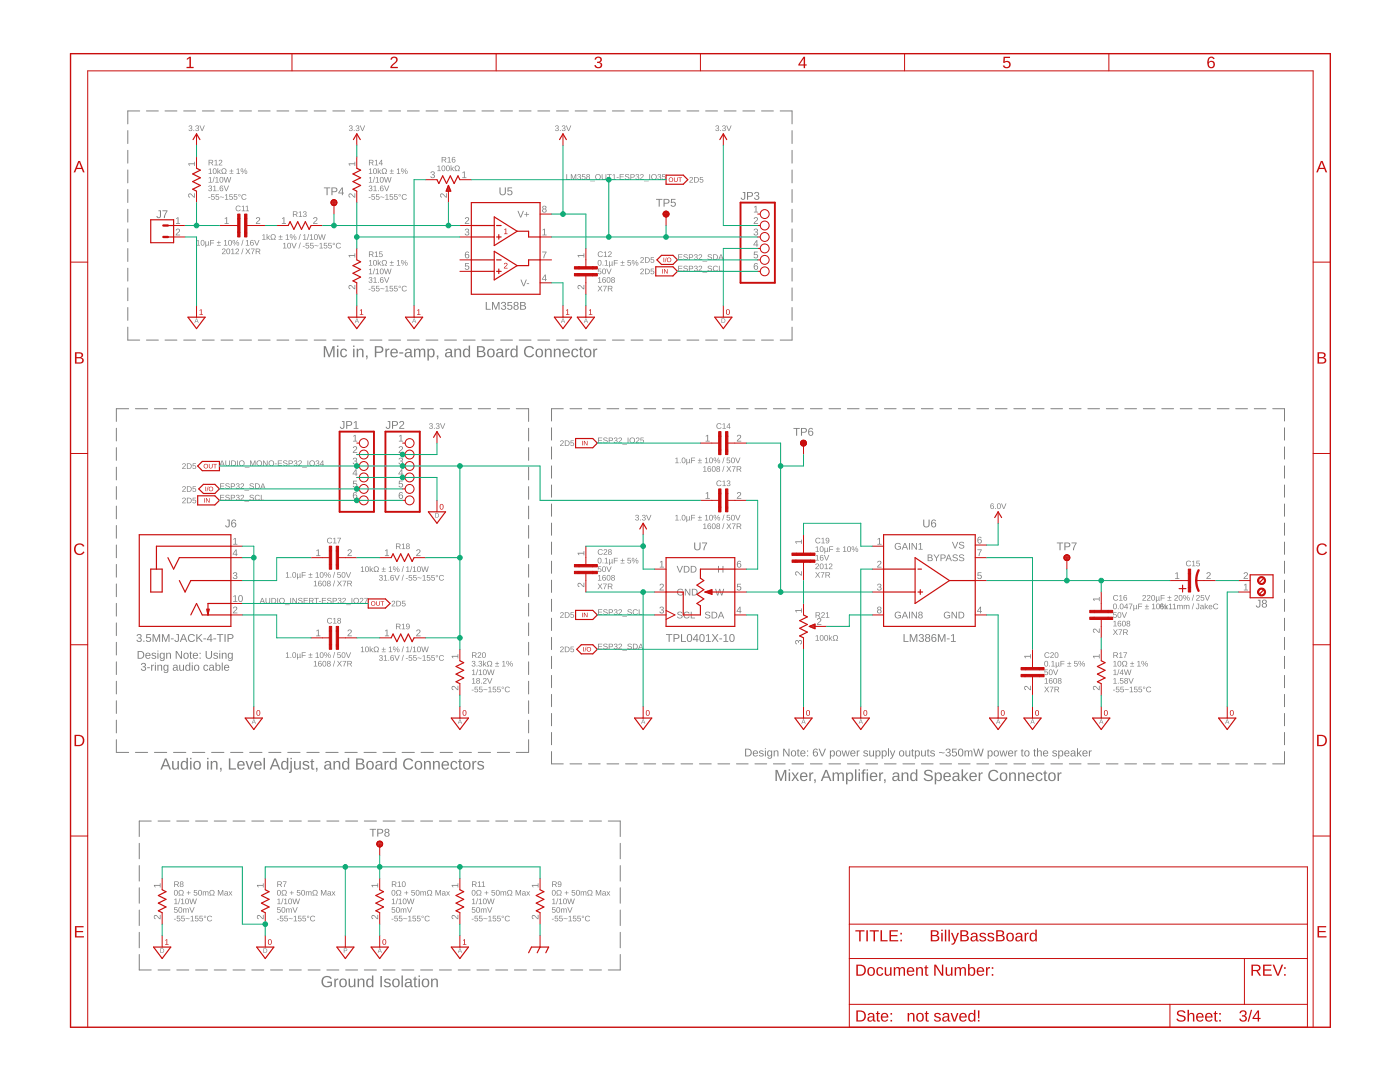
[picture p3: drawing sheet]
<svg xmlns="http://www.w3.org/2000/svg" width="279mm" height="216mm" viewBox="0 0 279 216" stroke-linecap="round" stroke-linejoin="round" font-family="sans-serif">
<g fill="#808080">
<path d="M27.5 129.9h.5a.77 .77 0 0 1 .8 .7 .77 .77 0 0 1-.8 .8h-.5zM27.7 130.1v1.2a.66 .66 0 0 0 .9-.6 .66 .66 0 0 0-.9-.6zM29.1 130.4a.54 .54 0 0 1 .7-.1 .54 .54 0 0 1 .2 .6h-.8a.35 .35 0 0 0 .2 .4 .35 .35 0 0 0 .4-.2l.2 .1a.6 .6 0 0 1-.9 .1 .6 .6 0 0 1 0-.9zM29.3 130.5l-.1 .2h.6l-.1-.3zM30.4 130.3h.5l.3 .2-.2 .1a.25 .25 0 0 0-.3-.2 .25 .25 0 0 0-.2 .3l.5 .1a.32 .32 0 0 1 .2 .4 .32 .32 0 0 1-.3 .2h-.5l-.2-.2 .2-.1a.29 .29 0 0 0 .3 .3 .29 .29 0 0 0 .2-.4l-.1-.1a.39 .39 0 0 1-.4-.1 .39 .39 0 0 1 0-.5zM31.4 129.8h.2v.2h-.2zM31.4 130.3h.2v1.1h-.2zM32 130.4l.3-.2 .4 .3v-.2h.2a1.71 1.71 0 0 1-.3 1.6h-.4l-.3-.3 .5 .2a.37 .37 0 0 0 .3-.6 .49 .49 0 0 1-.7 .2 .49 .49 0 0 1-.1-.7zM32.1 130.5v.6a.34 .34 0 0 0 .5 .1 .34 .34 0 0 0 .1-.5l-.3-.3zM33.2 130.3h.2v.2a.4 .4 0 0 1 .4-.3 .4 .4 0 0 1 .3 .5v.7h-.2v-.7a.29 .29 0 0 0-.3-.3 .29 .29 0 0 0-.2 .4v.6h-.2zM35.1 129.9h.2l.8 1.3v-1.3h.2v1.5h-.2l-.9-1.3 .1 1.3h-.2zM36.7 130.4a.58 .58 0 0 1 .8 .1 .58 .58 0 0 1 0 .8 .58 .58 0 0 1-.8-.1zM36.9 130.5l-.1 .6 .2 .2a.44 .44 0 0 0 .5-.4 .44 .44 0 0 0-.5-.5zM38 130h.1v.3h.2v.1h-.2v.7l.3 .3-.4-.1-.1-.9-.1-.1h.1zM38.6 130.4a.54 .54 0 0 1 .7-.1 .54 .54 0 0 1 .2 .6h-.8a.35 .35 0 0 0 .2 .4 .35 .35 0 0 0 .4-.2l.2 .1a.6 .6 0 0 1-.9 .1 .6 .6 0 0 1 0-.9zM38.8 130.5l-.1 .2h.6l-.2-.3zM39.8 130.3h.2v.2h-.2zM39.8 131.2h.2v.2h-.2zM41 129.9h.3v1a.43 .43 0 0 0 .4 .4 .43 .43 0 0 0 .4-.5v-.9h.2v1a.64 .64 0 0 1-.6 .6 .64 .64 0 0 1-.7-.6zM42.7 130.3h.5l.3 .2-.2 .1a.25 .25 0 0 0-.3-.2 .25 .25 0 0 0-.1 .3l.4 .1a.32 .32 0 0 1 .2 .4 .32 .32 0 0 1-.2 .2h-.6l-.1-.2 .1-.1a.29 .29 0 0 0 .4 .3 .29 .29 0 0 0 .2-.4l-.2-.1a.39 .39 0 0 1-.4-.1 .39 .39 0 0 1 0-.5zM43.8 129.8h.2v.2h-.2zM43.8 130.3h.2v1.1h-.2zM44.3 130.3h.1l.1 .2a.4 .4 0 0 1 .4-.3 .4 .4 0 0 1 .3 .5v.7h-.2v-.7a.29 .29 0 0 0-.3-.3 .29 .29 0 0 0-.2 .4v.6h-.2zM45.6 130.4l.3-.2 .4 .3v-.2h.2a1.71 1.71 0 0 1-.3 1.6h-.4l-.3-.3 .5 .2a.37 .37 0 0 0 .3-.6 .49 .49 0 0 1-.7 .2 .49 .49 0 0 1-.1-.7zM45.7 130.5v.6a.34 .34 0 0 0 .5 .1 .34 .34 0 0 0 0-.5l-.2-.3z"/>
<path d="M28.3 132.4a.45 .45 0 0 1 .7-.1 .45 .45 0 0 1-.2 .7 .41 .41 0 0 1 .4 .5 .41 .41 0 0 1-.6 .4l-.4-.3-.1-.2h.2a.31 .31 0 0 0 .4 .3 .31 .31 0 0 0 .2-.5l-.4-.1v-.1a.3 .3 0 0 0 .4-.2 .3 .3 0 0 0-.2-.4 .3 .3 0 0 0-.4 .3h-.2zM29.4 133.2h.5v.1h-.5zM30.2 132.6h.2v.3l.1-.2 .2-.1v.2h-.2l-.1 .2v.8h-.2zM30.9 132.2h.2v.2h-.2zM30.9 132.6h.2v1.2h-.2zM31.4 132.6h.2v.3a.4 .4 0 0 1 .5-.3 .4 .4 0 0 1 .3 .4v.8h-.2v-.7a.29 .29 0 0 0-.4-.3 .29 .29 0 0 0-.2 .3v.7h-.2zM32.7 132.8l.3-.2 .4 .3v-.3l.2 .1a1.71 1.71 0 0 1-.2 1.5l-.5 .1-.2-.3 .4 .1a.37 .37 0 0 0 .3-.5 .49 .49 0 0 1-.7 .1 .49 .49 0 0 1-.1-.6zM32.9 132.9l-.1 .6a.34 .34 0 0 0 .5 .1 .34 .34 0 0 0 .1-.5l-.2-.3zM34.6 132.8l.4-.2 .3 .1 .2 .9 .1 .2h-.2l-.1-.2a.39 .39 0 0 1-.7 .2 .39 .39 0 0 1 .2-.7h.5a.27 .27 0 0 0-.2-.3 .27 .27 0 0 0-.4 .2l-.2-.1zM34.7 133.4a.3 .3 0 0 0 .6 0 .3 .3 0 0 0-.6 0zM35.8 132.6h.2v.8a.29 .29 0 0 0 .3 .3 .29 .29 0 0 0 .2-.4v-.7h.2v1.2h-.2v-.2a.4 .4 0 0 1-.4 .2 .4 .4 0 0 1-.3-.4zM37.2 132.7l.3-.1 .3 .2v-.6h.2v1.6h-.2v-.2a.45 .45 0 0 1-.6 .2 .45 .45 0 0 1-.2-.6zM37.2 132.9v.6l.1 .2a.44 .44 0 0 0 .5-.5 .44 .44 0 0 0-.5-.4zM38.3 132.2h.2v.2h-.2zM38.3 132.6h.2v1.2h-.2zM38.8 132.8a.58 .58 0 0 1 .9 0 .58 .58 0 0 1-.1 .9 .58 .58 0 0 1-.8-.1zM39 132.9l-.1 .5 .2 .3a.44 .44 0 0 0 .5-.5 .44 .44 0 0 0-.5-.4zM40.7 132.8l.6-.1 .2 .3h-.2l-.1-.2a.41 .41 0 0 0-.5 .5 .41 .41 0 0 0 .6 .3l.3-.1a.55 .55 0 0 1-.9 .3 .55 .55 0 0 1-.1-.9zM41.8 132.8l.4-.2 .4 .1 .1 .9 .2 .2h-.3l-.1-.2a.39 .39 0 0 1-.6 .2 .39 .39 0 0 1 .1-.7h.5a.27 .27 0 0 0-.2-.3 .27 .27 0 0 0-.3 .2l-.2-.1zM41.9 133.4a.3 .3 0 0 0 .6 0 .3 .3 0 0 0-.6 0zM43 132.2h.2v.6a.45 .45 0 0 1 .6-.1 .45 .45 0 0 1 .2 .5l-.2 .6h-.3l-.3-.1v.1h-.2zM43.3 132.9l-.1 .6 .2 .2a.44 .44 0 0 0 .4-.5 .44 .44 0 0 0-.4-.4zM44.3 132.2h.2v1.6h-.2zM44.8 132.8a.54 .54 0 0 1 .7-.1 .54 .54 0 0 1 .3 .6h-.9a.35 .35 0 0 0 .2 .4 .35 .35 0 0 0 .4-.2l.2 .1a.6 .6 0 0 1-.9 .1 .6 .6 0 0 1 0-.9zM45 132.9l-.1 .2h.6l-.1-.3z"/>
</g>
<g fill="none" stroke="#808080" stroke-width=".2">
<path d="M27.8 168.3v3.1M27.8 172.7v3.1M27.8 177.1v3.1M30.2 163.8h-2.4v3.1M31.5 163.8h2.4M35.3 163.8h2.4M39 163.8h2.4M42.8 163.8h2.4M46.5 163.8h2.4M50.2 163.8h2.4M54 163.8h2.4M57.7 163.8h2.4"/>
<path d="M61.5 163.8h2.4M65.2 163.8h2.4M69 163.8h2.4M72.7 163.8h2.4M76.5 163.8h2.3M80.2 163.8h2.4M83.9 163.8h2.4M87.7 163.8h2.4M91.4 163.8h2.4M95.2 163.8h2.4M98.9 163.8h2.4M102.7 163.8h2.4"/>
<path d="M106.4 163.8h2.4M110.2 163.8h2.3M113.9 163.8h2.4M117.6 163.8h2.4M121.4 163.8h2.4v3.1M123.8 168.3v3.1M123.8 172.7v3.1M123.8 177.1v3.1M27.8 181.6v3.1M27.8 186v3.1M27.8 190.5v3h2.4M31.5 193.5h2.4"/>
<path d="M35.3 193.5h2.4M39 193.5h2.4M42.8 193.5h2.4M46.5 193.5h2.4M50.2 193.5h2.4M54 193.5h2.4M57.7 193.5h2.4M61.5 193.5h2.4M65.2 193.5h2.4M69 193.5h2.4M72.7 193.5h2.4M76.5 193.5h2.3"/>
<path d="M80.2 193.5h2.4M83.9 193.5h2.4M87.7 193.5h2.4M91.4 193.5h2.4M95.2 193.5h2.4M98.9 193.5h2.4M102.7 193.5h2.4M106.4 193.5h2.4M110.2 193.5h2.3M113.9 193.5h2.4M117.6 193.5h2.4M123.8 190.5v3h-2.4"/>
<path d="M123.8 181.6v3.1M123.8 186v3.1"/>
</g>
<g fill="#808080">
<path d="M64.4 195a1.16 1.16 0 0 1 1.8 .3h-.3a.85 .85 0 0 0-1.2-.2 .85 .85 0 0 0-.1 1.2 .94 .94 0 0 0 1.4 .2v-.4h-.7v-.2h1v.7a1.21 1.21 0 0 1-1.8 .2 1.21 1.21 0 0 1-.1-1.8zM66.7 195.3h.3v.3l.2-.3h.3v.2h-.3l-.2 .3v1.2h-.3zM67.9 195.5a.85 .85 0 0 1 1.3 .5 .85 .85 0 0 1-1 1l-.3-.2-.2-.4zM68.1 195.6a.79 .79 0 0 0 .4 1.2 .72 .72 0 0 0 .4-.7 .72 .72 0 0 0-.4-.6zM69.6 195.3h.3v1.1a.41 .41 0 0 0 .4 .4 .41 .41 0 0 0 .3-.5v-1h.3v1.7h-.2v-.3a.57 .57 0 0 1-.7 .3 .57 .57 0 0 1-.4-.6zM71.4 195.3h.2v.3a.57 .57 0 0 1 .7-.3 .57 .57 0 0 1 .4 .5v1.2h-.3v-1.1a.41 .41 0 0 0-.4-.5 .41 .41 0 0 0-.3 .6v1h-.3zM73.2 195.5l.5-.3 .5 .3v-.9h.3v2.4h-.3v-.3a.65 .65 0 0 1-.8 .2 .65 .65 0 0 1-.3-.8zM73.5 195.6a.82 .82 0 0 0 .3 1.2 .72 .72 0 0 0 .4-.7 .72 .72 0 0 0-.4-.6zM75.9 194.8h.3v2.2h-.3zM76.8 195.4a.77 .77 0 0 1 1.2 .3h-.3a.36 .36 0 0 0-.4-.3 .36 .36 0 0 0-.3 .5h.2a.58 .58 0 0 1 .7 .3 .58 .58 0 0 1-.1 .7 .84 .84 0 0 1-1.2-.3l.3-.1a.41 .41 0 0 0 .4 .4 .41 .41 0 0 0 .4-.5l-.1-.1a.72 .72 0 0 1-.9-.8zM78.4 195.5a.85 .85 0 0 1 1.4 .5 .85 .85 0 0 1-1 1l-.4-.2-.1-.4zM78.7 195.6a.79 .79 0 0 0 .3 1.2 .72 .72 0 0 0 .5-.7 .72 .72 0 0 0-.5-.6zM80.1 194.6h.3v2.4h-.3zM80.9 195.5a.68 .68 0 0 1 .8-.3 .68 .68 0 0 1 .5 .6v.9l.2 .1v.2h-.3l-.2-.3a.58 .58 0 0 1-.7 .4 .58 .58 0 0 1-.4-.8 .58 .58 0 0 1 .7-.4h.4a.39 .39 0 0 0-.3-.4 .39 .39 0 0 0-.5 .2h-.3zM81.2 196.2a.38 .38 0 0 0 .1 .6 .38 .38 0 0 0 .5-.3l.1-.4zM82.8 194.9h.1v.4h.4v.2h-.4v1.1l.1 .2h.3v.2h-.5l-.1-.2v-1.3h-.2v-.2h.2zM83.5 194.6h.3v.3h-.3zM83.5 195.3h.3v1.7h-.3zM84.3 195.5a.85 .85 0 0 1 1.4 .5 .85 .85 0 0 1-1 1l-.4-.2-.1-.4zM84.6 195.6a.79 .79 0 0 0 .3 1.2 .72 .72 0 0 0 .5-.7 .72 .72 0 0 0-.5-.6zM86 195.3h.3v.3a.57 .57 0 0 1 .7-.3 .57 .57 0 0 1 .4 .5v1.2h-.3v-1.1a.41 .41 0 0 0-.4-.5 .41 .41 0 0 0-.4 .6v1h-.3z"/>
<path d="M64.6 69.1h.4l.7 1.9 .7-1.9h.4v2.2h-.3v-2l-.7 2h-.2l-.7-2v2h-.3zM67.2 69h.3v.2h-.3zM67.2 69.6h.3v1.7h-.3zM68.1 69.8a.69 .69 0 0 1 1.2 .3h-.3a.43 .43 0 0 0-.6-.3 .43 .43 0 0 0-.2 .6 .44 .44 0 0 0 .2 .6 .44 .44 0 0 0 .6-.2h.3a.75 .75 0 0 1-1.1 .5 .75 .75 0 0 1-.3-1.1zM70.5 69h.2v.2h-.2zM70.5 69.6h.2v1.7h-.2zM71.2 69.6h.2l.1 .3a.57 .57 0 0 1 .6-.3 .57 .57 0 0 1 .4 .5v1.2h-.2v-1.1a.41 .41 0 0 0-.5-.5 .41 .41 0 0 0-.3 .6v1h-.3zM73.1 70.9h.3l-.2 .8h-.2l.2-.4h-.1zM74.8 69.1a1.93 1.93 0 0 1 1.5 .1 .69 .69 0 0 1 .2 .8 .69 .69 0 0 1-.7 .4h-.7v.9h-.3zM75.1 69.3v.9l.9-.1a.45 .45 0 0 0 0-.7zM76.9 69.6h.3v.3l.1-.3h.4v.2h-.3l-.2 .3v1.2h-.3zM78.1 69.8a.77 .77 0 0 1 .9-.2 .77 .77 0 0 1 .4 .9h-1.2a.49 .49 0 0 0 .3 .6 .49 .49 0 0 0 .6-.3l.3 .1a.84 .84 0 0 1-1.2 .3 .84 .84 0 0 1-.2-1.3zM78.3 69.9l-.1 .4h.9a.46 .46 0 0 0-.2-.5 .46 .46 0 0 0-.6 .1zM79.7 70.3h.8v.3h-.8zM80.9 69.8a.68 .68 0 0 1 .8-.3 .68 .68 0 0 1 .5 .6v.9l.2 .1v.2h-.3l-.2-.3a.58 .58 0 0 1-.7 .4 .58 .58 0 0 1-.4-.8 .58 .58 0 0 1 .7-.3l.4-.1a.39 .39 0 0 0-.3-.4 .39 .39 0 0 0-.5 .2h-.3zM81.2 70.5a.38 .38 0 0 0 .1 .6 .38 .38 0 0 0 .5-.3l.1-.4zM82.6 69.6h.3v.3a.52 .52 0 0 1 .5-.4 .52 .52 0 0 1 .5 .4 .53 .53 0 0 1 .6-.3 .53 .53 0 0 1 .4 .5v1.2h-.3v-1.3l-.3-.2a.43 .43 0 0 0-.4 .5v1h-.3v-1.3l-.3-.2a.43 .43 0 0 0-.4 .5v1h-.3zM85.3 69.6h.3v.3a.65 .65 0 0 1 .8-.3 .65 .65 0 0 1 .3 .8 .69 .69 0 0 1-.8 .9l-.3-.3v.9h-.3zM85.8 69.8a.81 .81 0 0 0 .2 1.3 .75 .75 0 0 0 0-1.3zM87.2 70.9h.3l-.1 .8h-.2l.1-.4h-.1zM89 69.8a.68 .68 0 0 1 .7-.3 .68 .68 0 0 1 .5 .6v.9l.3 .1v.2h-.4l-.2-.3a.58 .58 0 0 1-.7 .4 .58 .58 0 0 1-.4-.8 .58 .58 0 0 1 .7-.3l.4-.1a.39 .39 0 0 0-.3-.4 .39 .39 0 0 0-.4 .2h-.3zM89.2 70.5a.38 .38 0 0 0 .1 .6 .38 .38 0 0 0 .5-.3l.1-.4zM90.7 69.6h.2v.3a.57 .57 0 0 1 .7-.3 .57 .57 0 0 1 .4 .5v1.2h-.3v-1.1a.41 .41 0 0 0-.4-.5 .41 .41 0 0 0-.3 .6v1h-.3zM92.5 69.8l.5-.2 .5 .2v-.8h.3v2.3h-.2l-.1-.3a.65 .65 0 0 1-.8 .2 .65 .65 0 0 1-.3-.8zM92.8 69.9a.82 .82 0 0 0 .3 1.2 .72 .72 0 0 0 .4-.7 .72 .72 0 0 0-.4-.6zM95.2 69.1a1.44 1.44 0 0 1 1.5 .3v.4l-.3 .3a.6 .6 0 0 1 .5 .7 .6 .6 0 0 1-.8 .5h-.9zM95.5 69.3v.7h.7l.2-.2-.1-.4zM95.5 70.2v.8h.6a.42 .42 0 0 0 .4-.1 .42 .42 0 0 0 0-.5zM97.4 69.8a.85 .85 0 0 1 1.3 .5 .85 .85 0 0 1-1 1l-.3-.2-.2-.4zM97.6 69.9a.79 .79 0 0 0 .4 1.2 .72 .72 0 0 0 .4-.7 .72 .72 0 0 0-.4-.6zM99.2 69.8a.68 .68 0 0 1 .7-.3 .68 .68 0 0 1 .5 .6v.9l.2 .1v.2h-.3l-.2-.3a.58 .58 0 0 1-.7 .4 .58 .58 0 0 1-.4-.8 .58 .58 0 0 1 .7-.3l.4-.1a.39 .39 0 0 0-.3-.4 .39 .39 0 0 0-.4 .2h-.3zM99.4 70.5a.38 .38 0 0 0 .1 .6 .38 .38 0 0 0 .5-.3l.1-.4zM100.9 69.6h.2v.3l.2-.3h.4v.2h-.3l-.2 .3v1.2h-.3zM102 69.8l.5-.2 .5 .2v-.8h.3v2.3h-.3v-.3a.65 .65 0 0 1-.8 .2 .65 .65 0 0 1-.3-.8zM102.2 69.9a.82 .82 0 0 0 .4 1.2 .72 .72 0 0 0 .4-.7 .72 .72 0 0 0-.4-.6zM104.9 69.3a1.11 1.11 0 0 1 1.7 .3l-.3 .1a.82 .82 0 0 0-1.2-.3 .82 .82 0 0 0-.1 1.2l.2 .4a.79 .79 0 0 0 1.2-.4l.2 .1a1.13 1.13 0 0 1-1.7 .4 1.13 1.13 0 0 1 0-1.8zM107.1 69.8a.85 .85 0 0 1 1.3 .5 .85 .85 0 0 1-1 1l-.3-.2-.2-.4zM107.3 69.9a.79 .79 0 0 0 .3 1.2 .72 .72 0 0 0 .5-.7 .72 .72 0 0 0-.5-.6zM108.7 69.6h.3v.3a.57 .57 0 0 1 .7-.3 .57 .57 0 0 1 .4 .5v1.2h-.3v-1.1a.41 .41 0 0 0-.4-.5 .41 .41 0 0 0-.4 .6v1h-.3zM110.5 69.6h.3v.3a.57 .57 0 0 1 .7-.3 .57 .57 0 0 1 .4 .5v1.2h-.3v-1.1a.41 .41 0 0 0-.5-.5 .41 .41 0 0 0-.3 .6v1h-.3zM112.4 69.8a.77 .77 0 0 1 1-.2 .77 .77 0 0 1 .3 .9h-1.2a.49 .49 0 0 0 .3 .6 .49 .49 0 0 0 .6-.3l.3 .1a.84 .84 0 0 1-1.2 .3 .84 .84 0 0 1-.2-1.3zM112.7 69.9l-.2 .4h.9a.46 .46 0 0 0-.2-.5 .46 .46 0 0 0-.5 .1zM114.2 69.8a.69 .69 0 0 1 1.2 .3h-.3a.43 .43 0 0 0-.6-.3 .43 .43 0 0 0-.2 .6 .44 .44 0 0 0 .2 .6 .44 .44 0 0 0 .6-.2h.3a.75 .75 0 0 1-1 .5 .75 .75 0 0 1-.4-1.1zM115.8 69.2h.2v.4h.3v.2h-.3v1.1l.1 .2h.3v.2h-.5l-.1-.2-.1-1.3h-.2v-.2h.2zM116.7 69.8a.85 .85 0 0 1 1.4 .5 .85 .85 0 0 1-1.1 1l-.3-.2-.2-.4zM116.9 69.9a.79 .79 0 0 0 .4 1.2 .72 .72 0 0 0 .4-.7 .72 .72 0 0 0-.4-.6zM118.4 69.6h.3v.3l.1-.3h.4v.2h-.3l-.2 .3v1.2h-.3z"/>
</g>
<g fill="none" stroke="#808080" stroke-width=".2">
<path d="M25.5 26.1v2.5M25.5 30v2.6M25.5 33.9v2.6M25.5 37.8v2.6M27.9 22.1h-2.4v2.6M29.2 22.1h2.4M32.9 22.1h2.4M36.7 22.1h2.3M40.4 22.1h2.4M44.1 22.1h2.4M47.8 22.1h2.4M51.5 22.1h2.4"/>
<path d="M55.3 22.1h2.3M59 22.1h2.3M62.7 22.1h2.4M66.4 22.1h2.4M70.1 22.1h2.4M73.9 22.1h2.3M77.6 22.1h2.3M81.3 22.1h2.4M85 22.1h2.4M88.7 22.1h2.4M92.5 22.1h2.3M96.2 22.1h2.4"/>
<path d="M99.9 22.1h2.4M103.6 22.1h2.4M107.3 22.1h2.4M111.1 22.1h2.3M114.8 22.1h2.4M118.5 22.1h2.4M122.2 22.1h2.4M125.9 22.1h2.4M129.7 22.1h2.3M133.4 22.1h2.3M137.1 22.1h2.4M140.8 22.1h2.4"/>
<path d="M144.5 22.1h2.4M148.3 22.1h2.3M152 22.1h2.3M155.7 22.1h2.4v2.6M158.1 26.1v2.5M158.1 30v2.6M158.1 33.9v2.6M158.1 37.8v2.6M25.5 41.8v2.5M25.5 45.7v2.5M25.5 49.6v2.6M25.5 53.5v2.6"/>
<path d="M25.5 57.4v2.6M158.1 41.8v2.5M158.1 45.7v2.5M158.1 49.6v2.6M158.1 53.5v2.6M158.1 57.4v2.6M25.5 65.3v2.6h2.4M25.5 61.4v2.5M29.2 67.9h2.4M32.9 67.9h2.4M36.7 67.9h2.3M40.4 67.9h2.4"/>
<path d="M44.1 67.9h2.4M47.8 67.9h2.4M51.5 67.9h2.4M55.3 67.9h2.3M59 67.9h2.3M62.7 67.9h2.4M66.4 67.9h2.4M70.1 67.9h2.4M73.9 67.9h2.3M77.6 67.9h2.3M81.3 67.9h2.4M85 67.9h2.4"/>
<path d="M88.7 67.9h2.4M92.5 67.9h2.3M96.2 67.9h2.4M99.9 67.9h2.4M103.6 67.9h2.4M107.3 67.9h2.4M111.1 67.9h2.3M114.8 67.9h2.4M118.5 67.9h2.4M122.2 67.9h2.4M125.9 67.9h2.4M129.7 67.9h2.3"/>
<path d="M133.4 67.9h2.3M137.1 67.9h2.4M140.8 67.9h2.4M144.5 67.9h2.4M148.3 67.9h2.3M152 67.9h2.3M158.1 61.4v2.5M158.1 65.3v2.6h-2.4"/>
</g>
<g fill="#808080">
<path d="M154.8 153.6h.4l.7 1.9 .6-1.9h.4v2.2h-.2v-1.9l-.7 1.9h-.3l-.7-1.9v1.9h-.2zM157.4 153.5h.3v.3h-.3zM157.4 154.1h.3v1.7h-.3zM158 154.1h.3l.4 .7 .4-.7h.3l-.5 .9 .6 .8h-.3l-.5-.7-.5 .7h-.3l.6-.8zM159.8 154.3a.77 .77 0 0 1 1-.1 .77 .77 0 0 1 .4 .9h-1.3a.49 .49 0 0 0 .3 .5 .49 .49 0 0 0 .7-.2l.2 .1a.84 .84 0 0 1-1.2 .2 .84 .84 0 0 1-.2-1.2zM160.1 154.5l-.2 .3h1a.46 .46 0 0 0-.3-.4 .46 .46 0 0 0-.5 .1zM161.5 154.1h.3v.4l.2-.3 .3-.1v.3h-.3l-.2 .2v1.2h-.3zM162.5 155.5h.3l-.1 .8h-.2l.1-.5h-.1zM164.7 153.6h.4l.8 2.2h-.3l-.2-.6h-1l-.3 .6h-.3zM164.9 153.9l-.4 1.1h.8zM166.2 154.1h.2v.3a.52 .52 0 0 1 .5-.3 .52 .52 0 0 1 .5 .3 .53 .53 0 0 1 .6-.3 .53 .53 0 0 1 .4 .6v1.1h-.3v-1.2l-.3-.3a.43 .43 0 0 0-.4 .6v.9h-.2l-.1-1.2-.3-.3a.43 .43 0 0 0-.3 .6v.9h-.3zM168.8 154.1h.3v.3a.65 .65 0 0 1 .9-.2 .65 .65 0 0 1 .3 .8 .69 .69 0 0 1-.9 .8l-.3-.2v.9h-.3zM169.3 154.4a.81 .81 0 0 0 .3 1.3 .75 .75 0 0 0 0-1.4zM170.6 153.5h.3v2.3h-.3zM171.3 153.5h.3v.3h-.3zM171.3 154.1h.3v1.7h-.3zM172.2 153.6l.5-.1v.2l-.3 .2v.2h.3v.2h-.3v1.5h-.3v-1.5h-.2v-.2h.2zM173 153.5h.2v.3h-.2zM173 154.1h.2v1.7h-.2zM173.8 154.3a.77 .77 0 0 1 .9-.1 .77 .77 0 0 1 .4 .9h-1.2a.49 .49 0 0 0 .3 .5 .49 .49 0 0 0 .6-.2l.3 .1a.84 .84 0 0 1-1.2 .2 .84 .84 0 0 1-.2-1.2zM174 154.5l-.1 .3h.9a.46 .46 0 0 0-.2-.4 .46 .46 0 0 0-.6 .1zM175.5 154.1h.2v.4l.2-.3 .4-.1v.3h-.3l-.2 .2-.1 1.2h-.2zM176.4 155.5h.3l-.1 .8h-.2l.2-.5h-.2zM178.2 154.3a.68 .68 0 0 1 .8-.2 .68 .68 0 0 1 .5 .6v.8l.2 .2v.1h-.3l-.2-.3a.58 .58 0 0 1-.7 .4 .58 .58 0 0 1-.4-.7 .58 .58 0 0 1 .7-.4h.4a.39 .39 0 0 0-.3-.5 .39 .39 0 0 0-.5 .3h-.3zM178.5 155.1a.38 .38 0 0 0 .1 .6 .38 .38 0 0 0 .5-.3l.1-.4zM179.9 154.1h.3v.3a.57 .57 0 0 1 .7-.3 .57 .57 0 0 1 .4 .6v1.1h-.3v-1a.41 .41 0 0 0-.4-.5 .41 .41 0 0 0-.4 .6v.9h-.3zM181.8 154.3l.5-.2 .5 .3v-.9h.3v2.3h-.3v-.2a.65 .65 0 0 1-.8 .2 .65 .65 0 0 1-.4-.8zM182 154.5a.82 .82 0 0 0 .3 1.2 .72 .72 0 0 0 .5-.7 .72 .72 0 0 0-.5-.7zM184.5 153.9a1.01 1.01 0 0 1 1.6 .2l-.3 .1a.54 .54 0 0 0-.6-.4 .54 .54 0 0 0-.4 .5l.5 .3a.68 .68 0 0 1 .9 .7 .68 .68 0 0 1-.9 .6 .81 .81 0 0 1-1-.6h.3a.67 .67 0 0 0 .7 .3 .67 .67 0 0 0 .6-.5l-.5-.2a.71 .71 0 0 1-.8-.3 .71 .71 0 0 1-.1-.7zM186.5 154.1h.3v.3a.65 .65 0 0 1 .9-.2 .65 .65 0 0 1 .3 .8 .69 .69 0 0 1-.9 .8l-.3-.2v.9h-.3zM187 154.4a.81 .81 0 0 0 .3 1.3 .75 .75 0 0 0 0-1.4zM188.5 154.3a.77 .77 0 0 1 .9-.1 .77 .77 0 0 1 .4 .9h-1.2a.49 .49 0 0 0 .3 .5 .49 .49 0 0 0 .6-.2l.2 .1a.84 .84 0 0 1-1.2 .2 .84 .84 0 0 1-.2-1.2zM188.7 154.5l-.1 .3h.9a.46 .46 0 0 0-.3-.4 .46 .46 0 0 0-.5 .1zM190.2 154.3a.68 .68 0 0 1 .8-.2 .68 .68 0 0 1 .4 .6l.1 .8 .2 .2v.1h-.4l-.1-.3a.58 .58 0 0 1-.7 .4 .58 .58 0 0 1-.4-.7 .58 .58 0 0 1 .7-.4h.4a.39 .39 0 0 0-.3-.5 .39 .39 0 0 0-.5 .3h-.3zM190.5 155.1a.38 .38 0 0 0 .1 .6 .38 .38 0 0 0 .5-.3l.1-.4zM191.9 153.5h.3v1.5l.7-.9h.4l-.7 .8 .7 .9h-.3l-.6-.7-.2 .1v.6h-.3zM193.6 154.3a.77 .77 0 0 1 1-.1 .77 .77 0 0 1 .4 .9h-1.3a.49 .49 0 0 0 .3 .5 .49 .49 0 0 0 .7-.2l.2 .1a.84 .84 0 0 1-1.2 .2 .84 .84 0 0 1-.2-1.2zM193.9 154.5l-.2 .3h1a.46 .46 0 0 0-.3-.4 .46 .46 0 0 0-.5 .1zM195.3 154.1h.3v.4l.2-.3 .3-.1v.3h-.3l-.2 .2v1.2h-.3zM197.5 153.9a1.11 1.11 0 0 1 1.7 .2l-.2 .1a.82 .82 0 0 0-1.2-.2 .82 .82 0 0 0-.2 1.2l.3 .3a.79 .79 0 0 0 1.1-.3l.3 .1a1.13 1.13 0 0 1-1.7 .3 1.13 1.13 0 0 1-.1-1.7zM199.7 154.3a.85 .85 0 0 1 1.4 .5 .85 .85 0 0 1-1.1 1l-.3-.2-.2-.3zM199.9 154.5a.79 .79 0 0 0 .4 1.2 .72 .72 0 0 0 .4-.7 .72 .72 0 0 0-.4-.7zM201.4 154.1h.3v.3a.57 .57 0 0 1 .6-.3 .57 .57 0 0 1 .5 .6v1.1h-.3v-1a.41 .41 0 0 0-.5-.5 .41 .41 0 0 0-.3 .6v.9h-.3zM203.2 154.1h.2l.1 .3a.57 .57 0 0 1 .6-.3 .57 .57 0 0 1 .4 .6v1.1h-.2v-1a.41 .41 0 0 0-.5-.5 .41 .41 0 0 0-.3 .6v.9h-.3zM205.1 154.3a.77 .77 0 0 1 .9-.1 .77 .77 0 0 1 .4 .9h-1.2a.49 .49 0 0 0 .3 .5 .49 .49 0 0 0 .6-.2l.3 .1a.84 .84 0 0 1-1.2 .2 .84 .84 0 0 1-.2-1.2zM205.3 154.5l-.1 .3h.9a.46 .46 0 0 0-.3-.4 .46 .46 0 0 0-.5 .1zM206.9 154.3a.69 .69 0 0 1 1.2 .3h-.3a.43 .43 0 0 0-.6-.2 .43 .43 0 0 0-.2 .6 .44 .44 0 0 0 .2 .6 .44 .44 0 0 0 .6-.3h.3a.75 .75 0 0 1-1.1 .5 .75 .75 0 0 1-.3-1.1zM208.5 153.8h.2v.3h.3v.2h-.3v1.1l.1 .2h.2v.2h-.5l-.1-.1v-1.4h-.2v-.2h.2zM209.4 154.3a.85 .85 0 0 1 1.3 .5 .85 .85 0 0 1-1 1l-.3-.2-.2-.3zM209.6 154.5a.79 .79 0 0 0 .3 1.2 .72 .72 0 0 0 .5-.7 .72 .72 0 0 0-.5-.7zM211 154.1h.3v.4l.2-.3 .4-.1v.3h-.4l-.1 .2-.1 1.2h-.2z"/>
<path d="M32.9 151.3h.3l.9 2.3h-.3l-.2-.7h-1l-.3 .7h-.3zM33.1 151.6l-.4 1.1h.8zM34.3 151.9h.3v1a.41 .41 0 0 0 .5 .5 .41 .41 0 0 0 .3-.6v-.9h.3v1.7h-.3v-.3a.57 .57 0 0 1-.6 .3 .57 .57 0 0 1-.5-.6zM36.2 152l.5-.2 .5 .3v-.9h.3v2.4h-.3v-.3a.65 .65 0 0 1-.8 .2 .65 .65 0 0 1-.3-.8zM36.5 152.2a.82 .82 0 0 0 .3 1.2 .72 .72 0 0 0 .4-.7 .72 .72 0 0 0-.4-.7zM37.9 151.2h.3v.3h-.3zM37.9 151.9h.3v1.7h-.3zM38.8 152a.85 .85 0 0 1 1.3 .5 .85 .85 0 0 1-1 1.1l-.3-.2-.2-.4zM39 152.2a.79 .79 0 0 0 .3 1.2 .72 .72 0 0 0 .5-.7 .72 .72 0 0 0-.5-.7zM41.3 151.2h.3v.3h-.3zM41.3 151.9h.3v1.7h-.3zM42 151.9h.3v.2a.57 .57 0 0 1 .7-.3 .57 .57 0 0 1 .4 .6v1.2h-.3v-1.1a.41 .41 0 0 0-.4-.5 .41 .41 0 0 0-.4 .6v1h-.2zM43.9 153.2h.3l-.1 .8h-.2l.2-.4h-.2zM45.7 151.3h.3v2h1.1v.3h-1.4zM47.5 152a.77 .77 0 0 1 1-.1 .77 .77 0 0 1 .3 .9h-1.2a.49 .49 0 0 0 .3 .6 .49 .49 0 0 0 .6-.3l.3 .1a.84 .84 0 0 1-1.2 .2 .84 .84 0 0 1-.2-1.2zM47.8 152.2l-.2 .3h1a.46 .46 0 0 0-.3-.4 .46 .46 0 0 0-.5 .1zM49 151.9h.3l.5 1.4 .5-1.4h.3l-.7 1.7h-.3zM50.9 152a.77 .77 0 0 1 1-.1 .77 .77 0 0 1 .3 .9h-1.2a.49 .49 0 0 0 .3 .6 .49 .49 0 0 0 .6-.3l.3 .1a.84 .84 0 0 1-1.2 .2 .84 .84 0 0 1-.2-1.2zM51.2 152.2l-.2 .3h.9a.46 .46 0 0 0-.2-.4 .46 .46 0 0 0-.5 .1zM52.6 151.2h.3v2.4h-.3zM54.7 151.3h.4l.9 2.3h-.4l-.2-.7h-1l-.3 .7h-.3zM54.9 151.6l-.4 1.1h.8zM56.3 152l.4-.2 .6 .3-.1-.9h.3v2.4h-.2v-.3a.65 .65 0 0 1-.9 .2 .65 .65 0 0 1-.3-.8zM56.5 152.2a.82 .82 0 0 0 .3 1.2 .72 .72 0 0 0 .4-.7 .72 .72 0 0 0-.4-.7zM58 151.2h.2v.3h-.2zM58 151.9h.2v1.9a.41 .41 0 0 1-.5 .4v-.2l.3-.1zM58.7 151.9h.3v1a.41 .41 0 0 0 .4 .5 .41 .41 0 0 0 .3-.6v-.9h.3v1.7h-.2v-.3a.57 .57 0 0 1-.7 .3 .57 .57 0 0 1-.4-.6zM60.6 152a.77 .77 0 0 1 1.1 .2l-.2 .1a.36 .36 0 0 0-.5-.3 .36 .36 0 0 0-.2 .4l.1 .1a.58 .58 0 0 1 .7 .2 .58 .58 0 0 1 0 .8 .84 .84 0 0 1-1.3-.3l.3-.1a.41 .41 0 0 0 .5 .3 .41 .41 0 0 0 .3-.5h-.1a.72 .72 0 0 1-.8-.8zM62.2 151.5h.2v.4h.3v.2h-.3v1l.1 .2h.2v.2h-.4l-.2-.1v-1.3h-.2v-.2h.2zM63.1 153.2h.3l-.2 .8h-.2l.2-.4h-.1zM64.9 152a.68 .68 0 0 1 .7-.2 .68 .68 0 0 1 .5 .6v.8l.2 .2v.1l-.3 .1-.2-.4a.58 .58 0 0 1-.7 .4 .58 .58 0 0 1-.4-.7 .58 .58 0 0 1 .7-.4h.4a.39 .39 0 0 0-.3-.5 .39 .39 0 0 0-.4 .3h-.3zM65.1 152.8a.38 .38 0 0 0 .1 .6 .38 .38 0 0 0 .5-.3l.1-.4zM66.5 151.9h.3v.2a.57 .57 0 0 1 .7-.3 .57 .57 0 0 1 .4 .6v1.2h-.3v-1.1a.41 .41 0 0 0-.4-.5 .41 .41 0 0 0-.4 .6v1h-.2zM68.4 152l.5-.2 .5 .3v-.9h.3v2.4h-.3v-.3a.65 .65 0 0 1-.8 .2 .65 .65 0 0 1-.3-.8zM68.6 152.2a.82 .82 0 0 0 .4 1.2 .72 .72 0 0 0 .4-.7 .72 .72 0 0 0-.4-.7zM71.1 151.3a1.44 1.44 0 0 1 1.5 .3v.5l-.4 .3a.6 .6 0 0 1 .6 .7 .6 .6 0 0 1-.8 .5h-.9zM71.4 151.6v.7h.7l.2-.2-.1-.4zM71.4 152.5v.8h.6a.42 .42 0 0 0 .4-.1 .42 .42 0 0 0 0-.5zM73.3 152a.85 .85 0 0 1 1.3 .5 .85 .85 0 0 1-1 1.1l-.3-.2-.2-.4zM73.5 152.2a.79 .79 0 0 0 .3 1.2 .72 .72 0 0 0 .5-.7 .72 .72 0 0 0-.4-.7zM75.1 152a.68 .68 0 0 1 .7-.2 .68 .68 0 0 1 .5 .6v.8l.2 .2v.1l-.3 .1-.2-.4a.58 .58 0 0 1-.7 .4 .58 .58 0 0 1-.4-.7 .58 .58 0 0 1 .7-.4h.4a.39 .39 0 0 0-.3-.5 .39 .39 0 0 0-.5 .3h-.2zM75.3 152.8a.38 .38 0 0 0 .1 .6 .38 .38 0 0 0 .5-.3l.1-.4zM76.7 151.9h.3v.3l.2-.3 .3-.1v.3h-.3l-.1 .3-.1 1.2h-.2zM77.9 152l.5-.2 .5 .3v-.9h.3v2.4h-.3v-.3a.65 .65 0 0 1-.8 .2 .65 .65 0 0 1-.4-.8zM78.1 152.2a.82 .82 0 0 0 .3 1.2 .72 .72 0 0 0 .5-.7 .72 .72 0 0 0-.5-.7zM80.7 151.6a1.11 1.11 0 0 1 1.8 .3l-.3 .1a.82 .82 0 0 0-1.2-.3 .82 .82 0 0 0-.2 1.2l.3 .3a.79 .79 0 0 0 1.1-.3l.3 .1a1.13 1.13 0 0 1-1.7 .3 1.13 1.13 0 0 1-.1-1.7zM82.9 152a.85 .85 0 0 1 1.4 .5 .85 .85 0 0 1-1 1.1l-.4-.2-.1-.4zM83.1 152.2a.79 .79 0 0 0 .4 1.2 .72 .72 0 0 0 .5-.7 .72 .72 0 0 0-.5-.7zM84.6 151.9h.3v.2a.57 .57 0 0 1 .6-.3 .57 .57 0 0 1 .5 .6v1.2h-.3v-1.1a.41 .41 0 0 0-.5-.5 .41 .41 0 0 0-.3 .6v1h-.3zM86.4 151.9h.3v.2a.57 .57 0 0 1 .6-.3 .57 .57 0 0 1 .5 .6v1.2h-.3v-1.1a.41 .41 0 0 0-.5-.5 .41 .41 0 0 0-.3 .6v1h-.3zM88.3 152a.77 .77 0 0 1 .9-.1 .77 .77 0 0 1 .4 .9h-1.2a.49 .49 0 0 0 .3 .6 .49 .49 0 0 0 .6-.3l.3 .1a.84 .84 0 0 1-1.2 .2 .84 .84 0 0 1-.2-1.2zM88.5 152.2l-.1 .3h.9a.46 .46 0 0 0-.2-.4 .46 .46 0 0 0-.6 .1zM90.1 152.1a.69 .69 0 0 1 1.2 .2l-.3 .1a.43 .43 0 0 0-.6-.3 .43 .43 0 0 0-.2 .6 .44 .44 0 0 0 .2 .6 .44 .44 0 0 0 .6-.3l.3 .1a.75 .75 0 0 1-1 .4 .75 .75 0 0 1-.4-1.1zM91.7 151.5h.2v.4h.3v.2h-.3v1l.1 .2h.2v.2h-.4l-.1-.1-.1-1.3h-.2v-.2h.2zM92.6 152a.85 .85 0 0 1 1.3 .5 .85 .85 0 0 1-1 1.1l-.3-.2-.2-.4zM92.8 152.2a.79 .79 0 0 0 .3 1.2 .72 .72 0 0 0 .5-.7 .72 .72 0 0 0-.4-.7zM94.3 151.9h.2l.1 .3 .1-.3 .4-.1v.3h-.3l-.2 .3v1.2h-.3zM95.4 152a.77 .77 0 0 1 1.2 .2l-.3 .1a.36 .36 0 0 0-.4-.3 .36 .36 0 0 0-.3 .4l.2 .1a.58 .58 0 0 1 .7 .2 .58 .58 0 0 1-.1 .8 .84 .84 0 0 1-1.2-.3l.3-.1a.41 .41 0 0 0 .5 .3 .41 .41 0 0 0 .3-.5h-.1a.72 .72 0 0 1-.9-.8z"/>
<path d="M111.9 129.1a.38 .38 0 0 1 .6 .2 .38 .38 0 0 1-.3 .5l-.3 .2h.6v.1h-.7l.4-.6a.22 .22 0 0 0 .1-.3 .22 .22 0 0 0-.4 .1h-.1zM112.7 129h.4a.55 .55 0 0 1 .6 .6 .55 .55 0 0 1-.6 .5h-.4zM112.9 129.1v.9a.47 .47 0 0 0 .6-.4 .47 .47 0 0 0-.6-.5zM113.9 129h.6v.1h-.5v.4a.38 .38 0 0 1 .5 .2 .38 .38 0 0 1-.2 .5 .38 .38 0 0 1-.5-.3l.4 .1a.25 .25 0 0 0 .2-.3 .25 .25 0 0 0-.4-.1h-.1z"/>
<path d="M78.3 119.9a.38 .38 0 0 1 .6 .2 .38 .38 0 0 1-.4 .5l-.2 .3h.6v.1h-.7l.4-.6a.22 .22 0 0 0 .1-.4 .22 .22 0 0 0-.4 .2h-.1zM79.1 119.9h.4a.55 .55 0 0 1 .6 .5 .55 .55 0 0 1-.6 .6h-.4zM79.2 120v.9a.47 .47 0 0 0 .7-.5 .47 .47 0 0 0-.7-.4zM80.3 119.9h.6v.1h-.5v.4a.38 .38 0 0 1 .5 .1 .38 .38 0 0 1-.2 .5 .38 .38 0 0 1-.5-.3l.4 .2a.25 .25 0 0 0 .2-.4 .25 .25 0 0 0-.4 0h-.2z"/>
<path d="M127.9 51.4a.38 .38 0 0 1 .6 .1 .38 .38 0 0 1-.3 .6l-.3 .2h.6v.1h-.7l.4-.6a.22 .22 0 0 0 .1-.3 .22 .22 0 0 0-.4 .1h-.1zM128.7 51.3h.4a.55 .55 0 0 1 .6 .5 .55 .55 0 0 1-.6 .6h-.4zM128.9 51.4v.9a.47 .47 0 0 0 .6-.4 .47 .47 0 0 0-.6-.5zM129.9 51.3h.6v.1h-.5v.4a.38 .38 0 0 1 .5 .2 .38 .38 0 0 1-.2 .5 .38 .38 0 0 1-.5-.3l.4 .1a.25 .25 0 0 0 .2-.3 .25 .25 0 0 0-.4-.1h-.2z"/>
<path d="M127.9 53.7a.38 .38 0 0 1 .6 .1 .38 .38 0 0 1-.3 .5l-.3 .3h.6v.1h-.7l.4-.6a.22 .22 0 0 0 .1-.4 .22 .22 0 0 0-.4 .2h-.1zM128.7 53.6h.4a.55 .55 0 0 1 .6 .5 .55 .55 0 0 1-.6 .6h-.4zM128.9 53.7v.9a.47 .47 0 0 0 .6-.4 .47 .47 0 0 0-.6-.5zM129.9 53.6h.6v.1h-.5v.4a.38 .38 0 0 1 .5 .1 .38 .38 0 0 1-.2 .6 .38 .38 0 0 1-.5-.3l.4 .1a.25 .25 0 0 0 .2-.4 .25 .25 0 0 0-.4 0h-.2z"/>
<path d="M111.9 87.9a.38 .38 0 0 1 .6 .2 .38 .38 0 0 1-.3 .5l-.3 .3h.6v.1h-.7l.4-.6a.22 .22 0 0 0 .1-.4 .22 .22 0 0 0-.4 .2h-.1zM112.7 87.9h.4a.55 .55 0 0 1 .6 .5 .55 .55 0 0 1-.6 .6h-.4zM112.9 88v.9a.47 .47 0 0 0 .6-.5 .47 .47 0 0 0-.6-.4zM113.9 87.9h.6v.1h-.5v.4a.38 .38 0 0 1 .5 .1 .38 .38 0 0 1-.2 .5 .38 .38 0 0 1-.5-.3l.4 .2a.25 .25 0 0 0 .2-.4 .25 .25 0 0 0-.4 0h-.1z"/>
<path d="M111.9 122.2a.38 .38 0 0 1 .6 .2 .38 .38 0 0 1-.3 .5l-.3 .3h.6v.1h-.7l.4-.6a.22 .22 0 0 0 .1-.4 .22 .22 0 0 0-.4 .2l-.1-.1zM112.7 122.2h.4a.55 .55 0 0 1 .6 .5 .55 .55 0 0 1-.6 .6h-.4zM112.9 122.3v.9a.47 .47 0 0 0 .6-.5 .47 .47 0 0 0-.6-.4zM113.9 122.2h.6v.1h-.5v.3a.38 .38 0 0 1 .5 .2 .38 .38 0 0 1-.2 .5 .38 .38 0 0 1-.5-.3l.4 .2a.25 .25 0 0 0 .2-.4 .25 .25 0 0 0-.4 0h-.1z"/>
<path d="M36.5 97.1a.38 .38 0 0 1 .6 .2 .38 .38 0 0 1-.4 .5l-.2 .2h.6v.1h-.7l.4-.6a.22 .22 0 0 0 .1-.3 .22 .22 0 0 0-.4 .1h-.1zM37.3 97h.4a.55 .55 0 0 1 .6 .6 .55 .55 0 0 1-.6 .5h-.4zM37.5 97.1v.9a.47 .47 0 0 0 .6-.4 .47 .47 0 0 0-.6-.5zM38.5 97h.6v.1h-.5v.4a.38 .38 0 0 1 .5 .2 .38 .38 0 0 1-.2 .5 .38 .38 0 0 1-.5-.3l.4 .1a.25 .25 0 0 0 .2-.3 .25 .25 0 0 0-.4-.1h-.2z"/>
<path d="M36.5 99.4a.38 .38 0 0 1 .6 .1 .38 .38 0 0 1-.4 .6l-.2 .2h.6v.1h-.7l.4-.6a.22 .22 0 0 0 .1-.3 .22 .22 0 0 0-.4 .1h-.1zM37.3 99.3h.4a.55 .55 0 0 1 .6 .5 .55 .55 0 0 1-.6 .6h-.4zM37.5 99.4v.9a.47 .47 0 0 0 .6-.4 .47 .47 0 0 0-.6-.5zM38.5 99.3h.6v.1h-.5v.4a.38 .38 0 0 1 .5 .2 .38 .38 0 0 1-.2 .5 .38 .38 0 0 1-.5-.3l.4 .1a.25 .25 0 0 0 .2-.3 .25 .25 0 0 0-.4-.1h-.2z"/>
<path d="M36.5 92.5a.38 .38 0 0 1 .6 .2 .38 .38 0 0 1-.4 .5l-.2 .2h.6v.2h-.7l.4-.6a.22 .22 0 0 0 .1-.4 .22 .22 0 0 0-.4 .1h-.1zM37.3 92.5h.4a.55 .55 0 0 1 .6 .5 .55 .55 0 0 1-.6 .6h-.4zM37.5 92.6v.8a.47 .47 0 0 0 .6-.4 .47 .47 0 0 0-.6-.4zM38.5 92.5h.6v.1h-.5v.3a.38 .38 0 0 1 .5 .2 .38 .38 0 0 1-.2 .5 .38 .38 0 0 1-.5-.3l.4 .2a.25 .25 0 0 0 .2-.4 .25 .25 0 0 0-.4 0h-.2z"/>
<path d="M137.7 35.4a.38 .38 0 0 1 .6 .2 .38 .38 0 0 1-.3 .5l-.3 .2h.6v.1h-.7l.4-.6a.22 .22 0 0 0 .1-.3 .22 .22 0 0 0-.4 .1h-.1zM138.5 35.3h.4a.55 .55 0 0 1 .6 .6 .55 .55 0 0 1-.6 .5h-.4zM138.7 35.4v.9a.47 .47 0 0 0 .6-.4 .47 .47 0 0 0-.6-.5zM139.7 35.3h.6v.1h-.5v.4a.38 .38 0 0 1 .5 .2 .38 .38 0 0 1-.2 .5 .38 .38 0 0 1-.5-.3l.4 .1a.25 .25 0 0 0 .2-.3 .25 .25 0 0 0-.4-.1h-.2z"/>
</g>
<g fill="none" stroke="#808080" stroke-width=".2">
<path d="M23.2 85.4v2.6M23.2 89.3v2.6M23.2 93.2v2.6M23.2 97.1v2.5M25.7 81.6h-2.5v2.5M27 81.6h2.5M30.8 81.6h2.5M34.6 81.6h2.5M38.4 81.6h2.5M42.2 81.6h2.5M46 81.6h2.5M49.8 81.6h2.5"/>
<path d="M53.6 81.6h2.5M57.4 81.6h2.5M61.2 81.6h2.5M65 81.6h2.5M68.8 81.6h2.5M72.6 81.6h2.5M76.4 81.6h2.5M80.2 81.6h2.5M84 81.6h2.5M87.8 81.6h2.5M91.7 81.6h2.4M95.4 81.6h2.5"/>
<path d="M99.3 81.6h2.4M103 81.6h2.5v2.5M105.5 85.4v2.6M105.5 89.3v2.6M105.5 93.2v2.6M105.5 97.1v2.5M110.1 85.4v2.4M110.1 89.2v2.4M110.1 93v2.4M110.1 96.8v2.4M112.4 81.6h-2.3v2.4M113.7 81.6h2.4"/>
<path d="M117.5 81.6h2.3M121.1 81.6h2.4M124.8 81.6h2.4M128.5 81.6h2.4M132.2 81.6h2.4M135.9 81.6h2.3M139.6 81.6h2.3M143.3 81.6h2.3M147 81.6h2.3M150.7 81.6h2.3M154.3 81.6h2.4M158.1 81.6h2.3"/>
<path d="M161.7 81.6h2.4M165.4 81.6h2.4M169.1 81.6h2.3M172.8 81.6h2.4M176.5 81.6h2.3M180.2 81.6h2.3M183.9 81.6h2.3M187.6 81.6h2.3M191.3 81.6h2.3M194.9 81.6h2.4M198.6 81.6h2.4M202.3 81.6h2.4"/>
<path d="M206 81.6h2.4M209.7 81.6h2.3M213.4 81.6h2.4M217.1 81.6h2.3M220.8 81.6h2.3M224.5 81.6h2.3M228.2 81.6h2.3M231.9 81.6h2.3M235.5 81.6h2.4M239.2 81.6h2.4M242.9 81.6h2.4M246.6 81.6h2.4"/>
<path d="M250.3 81.6h2.3M254 81.6h2.3v2.4M256.3 85.4v2.4M256.3 89.2v2.4M256.3 93v2.4M256.3 96.8v2.4M23.2 101v2.5M23.2 104.9v2.5M23.2 108.8v2.5M23.2 112.6v2.6M23.2 116.5v2.6M105.5 101v2.5"/>
<path d="M105.5 104.9v2.5M105.5 108.8v2.5M105.5 112.6v2.6M105.5 116.5v2.6M110.1 100.6v2.4M110.1 104.4v2.4M110.1 108.2v2.4M110.1 112v2.4M110.1 115.8v2.4M110.1 119.6v2.4M256.3 100.6v2.4M256.3 104.4v2.4"/>
<path d="M256.3 108.2v2.4M256.3 112v2.4M256.3 115.8v2.4M256.3 119.6v2.4M23.2 120.4v2.5M23.2 124.3v2.5M23.2 128.2v2.5M23.2 132.1v2.5M23.2 135.9v2.6M23.2 139.8v2.6M105.5 120.4v2.5M105.5 124.3v2.5"/>
<path d="M105.5 128.2v2.5M105.5 132.1v2.5M105.5 135.9v2.6M105.5 139.8v2.6M110.1 123.4v2.4M110.1 127.2v2.4M110.1 131v2.4M110.1 134.8v2.4M110.1 138.6v2.4M256.3 123.4v2.4M256.3 127.2v2.4M256.3 131v2.4"/>
<path d="M256.3 134.8v2.4M256.3 138.6v2.4M23.2 143.7v2.5M23.2 147.6v2.5h2.5M27 150.1h2.5M30.8 150.1h2.5M34.6 150.1h2.5M38.4 150.1h2.5M42.2 150.1h2.5M46 150.1h2.5M49.8 150.1h2.5M53.6 150.1h2.5"/>
<path d="M57.4 150.1h2.5M61.2 150.1h2.5M65 150.1h2.5M68.8 150.1h2.5M72.6 150.1h2.5M76.4 150.1h2.5M80.2 150.1h2.5M84 150.1h2.5M87.8 150.1h2.5M91.7 150.1h2.4M95.4 150.1h2.5M99.3 150.1h2.4"/>
<path d="M105.5 147.6v2.5h-2.5M105.5 143.7v2.5M110.1 142.4v2.4M110.1 146.2v2.4M110.1 150v2.4h2.3M113.7 152.4h2.4M117.5 152.4h2.3M121.1 152.4h2.4M124.8 152.4h2.4M128.5 152.4h2.4M132.2 152.4h2.4M135.9 152.4h2.3"/>
<path d="M139.6 152.4h2.3M143.3 152.4h2.3M147 152.4h2.3M150.7 152.4h2.3M154.3 152.4h2.4M158.1 152.4h2.3M161.7 152.4h2.4M165.4 152.4h2.4M169.1 152.4h2.3M172.8 152.4h2.4M176.5 152.4h2.3M180.2 152.4h2.3"/>
<path d="M183.9 152.4h2.3M187.6 152.4h2.3M191.3 152.4h2.3M194.9 152.4h2.4M198.6 152.4h2.4M202.3 152.4h2.4M206 152.4h2.4M209.7 152.4h2.3M213.4 152.4h2.4M217.1 152.4h2.3M220.8 152.4h2.3M224.5 152.4h2.3"/>
<path d="M228.2 152.4h2.3M231.9 152.4h2.3M235.5 152.4h2.4M239.2 152.4h2.4M242.9 152.4h2.4M246.6 152.4h2.4M250.3 152.4h2.3M256.3 150v2.4h-2.3M256.3 142.4v2.4M256.3 146.2v2.4"/>
</g>
<g fill="#808080">
<path d="M48.5 47.8h.1l-.3 1.2h-.2z"/>
<path d="M48.5 49.5h.1l-.3 1.2h-.2z"/>
<path d="M59.9 48.4h.1l-.3 1.2h-.1z"/>
<path d="M59.9 46.7h.1l-.3 1.2h-.1z"/>
<path d="M144.5 102.7h.1l-.3 1.2h-.2z"/>
<path d="M144.5 104.4h.1l-.3 1.2h-.2z"/>
<path d="M144.5 91.3h.1l-.3 1.1h-.2z"/>
<path d="M144.5 93h.1l-.3 1.2h-.2z"/>
<path d="M80.5 114.7h.1l-.3 1.2h-.2z"/>
<path d="M80.5 113h.1l-.3 1.1h-.2z"/>
<path d="M80.5 130.7h.1l-.3 1.2h-.2z"/>
<path d="M80.5 129h.1l-.3 1.1h-.2z"/>
<path d="M66.8 114.1h.1l-.3 1.2h-.2z"/>
<path d="M66.8 115.8h.1l-.3 1.2h-.2z"/>
<path d="M66.8 130.1h.1l-.3 1.2h-.2z"/>
<path d="M66.8 131.8h.1l-.3 1.2h-.2z"/>
<path d="M238.2 118.7h.1l-.3 1.2h-.2z"/>
<path d="M238.2 120.4h.1l-.3 1.2h-.2z"/>
<path d="M90.9 33.2a.53 .53 0 0 1 .8 0 .53 .53 0 0 1-.3 .8h.4v.1h-.5v-.1a.4 .4 0 0 0 .4-.5 .4 .4 0 0 0-.5-.3 .4 .4 0 0 0-.3 .5l.3 .4h-.5v-.1h.4l-.4-.3z"/>
<path d="M61 177.8l.2 .2a.26 .26 0 0 1 .2-.2 .26 .26 0 0 1 .3 .2 .26 .26 0 0 1 .3-.2 .26 .26 0 0 1 .2 .3v.6h-.2v-.6l-.1-.2-.2 .2v.6h-.2v-.6l-.2-.1-.1 .7h-.2z"/>
<path d="M62.5 177.7a.53 .53 0 0 1 .8 .1 .53 .53 0 0 1-.2 .8h.3v.1h-.5v-.2a.4 .4 0 0 0 .4-.4 .4 .4 0 0 0-.4-.4 .4 .4 0 0 0-.4 .5l.3 .5h-.5v-.1h.4l-.3-.4z"/>
<path d="M40.5 177.8l.1 .2a.26 .26 0 0 1 .3-.2 .26 .26 0 0 1 .2 .2 .26 .26 0 0 1 .3-.2 .26 .26 0 0 1 .2 .3v.6h-.1v-.6l-.2-.2-.2 .2v.6h-.1v-.6l-.3-.1-.1 .7h-.1z"/>
<path d="M41.9 177.7a.53 .53 0 0 1 .9 .1 .53 .53 0 0 1-.3 .8h.3v.1h-.4v-.2a.4 .4 0 0 0 .3-.4 .4 .4 0 0 0-.4-.4 .4 .4 0 0 0-.3 .5l.2 .5h-.4v-.1h.3l-.3-.4z"/>
<path d="M115.9 177.8l.1 .2a.26 .26 0 0 1 .3-.2 .26 .26 0 0 1 .2 .2 .26 .26 0 0 1 .3-.2 .26 .26 0 0 1 .2 .3v.6h-.1v-.6l-.2-.2-.2 .2v.6h-.1v-.6l-.2-.1-.2 .7h-.1z"/>
<path d="M117.4 177.7a.53 .53 0 0 1 .8 .1 .53 .53 0 0 1-.3 .8h.4v.1h-.5v-.2a.4 .4 0 0 0 .4-.4 .4 .4 0 0 0-.5-.4 .4 .4 0 0 0-.3 .5l.3 .5h-.5v-.1h.4l-.4-.4z"/>
<path d="M83.9 177.8l.1 .2a.26 .26 0 0 1 .3-.2 .26 .26 0 0 1 .2 .2 .26 .26 0 0 1 .3-.2 .26 .26 0 0 1 .2 .3v.6h-.1v-.6l-.2-.2-.2 .2v.6h-.1v-.6l-.2-.1-.2 .7h-.1z"/>
<path d="M85.4 177.7a.53 .53 0 0 1 .8 .1 .53 .53 0 0 1-.3 .8h.4v.1h-.5v-.2a.4 .4 0 0 0 .4-.4 .4 .4 0 0 0-.5-.4 .4 .4 0 0 0-.3 .5l.3 .5h-.5v-.1h.4l-.4-.4z"/>
<path d="M99.9 177.8l.1 .2a.26 .26 0 0 1 .3-.2 .26 .26 0 0 1 .2 .2 .26 .26 0 0 1 .3-.2 .26 .26 0 0 1 .2 .3v.6h-.1v-.6l-.2-.2-.2 .2v.6h-.1v-.6l-.2-.1-.2 .7h-.1z"/>
<path d="M101.4 177.7a.53 .53 0 0 1 .8 .1 .53 .53 0 0 1-.3 .8h.4v.1h-.5v-.2a.4 .4 0 0 0 .4-.4 .4 .4 0 0 0-.5-.4 .4 .4 0 0 0-.3 .5l.3 .5h-.5v-.1h.4l-.4-.4z"/>
<path d="M166.4 126.9a.53 .53 0 0 1 .8 .1 .53 .53 0 0 1-.3 .7h.4v.1h-.5v-.1a.4 .4 0 0 0 .4-.5 .4 .4 0 0 0-.5-.3 .4 .4 0 0 0-.3 .5l.3 .4h-.5v-.1h.3l-.3-.3z"/>
<path d="M46.6 107.6l.4-.3v1.2h.4v.2h-.9v-.2h.4v-1l-.3 .2z"/>
<path d="M46.6 114.3a.38 .38 0 0 1 .7 0 .38 .38 0 0 1-.2 .6 .36 .36 0 0 1 .3 .4 .36 .36 0 0 1-.5 .2l-.4-.2v-.1h.1a.27 .27 0 0 0 .4 .2 .27 .27 0 0 0 .1-.4l-.3-.1v-.1a.26 .26 0 0 0 .4-.1 .26 .26 0 0 0-.2-.4 .26 .26 0 0 0-.3 .2h-.2z"/>
<path d="M46.6 121.1a.45 .45 0 0 1 .7 .2 .45 .45 0 0 1-.4 .6l-.2 .3h.7v.2h-.9l.5-.7a.27 .27 0 0 0 .1-.4 .27 .27 0 0 0-.4 .1h-.2z"/>
<path d="M70.5 87l.5-.2v1.2h.3v.1h-.8v-.1h.3v-1.1l-.3 .3z"/>
<path d="M70.6 89.1a.45 .45 0 0 1 .7 .2 .45 .45 0 0 1-.4 .6l-.3 .3h.7v.2h-.9l.5-.7a.27 .27 0 0 0 .2-.4 .27 .27 0 0 0-.5 .1h-.2z"/>
<path d="M70.5 91.4a.38 .38 0 0 1 .7 0 .38 .38 0 0 1-.2 .6 .36 .36 0 0 1 .3 .4 .36 .36 0 0 1-.4 .3l-.5-.2v-.2h.2a.27 .27 0 0 0 .3 .3 .27 .27 0 0 0 .1-.5h-.3v-.2a.26 .26 0 0 0 .4-.1 .26 .26 0 0 0-.2-.3 .26 .26 0 0 0-.3 .2h-.2z"/>
<path d="M70.5 95.9h.7v.2h-.6v.4a.45 .45 0 0 1 .7 .2 .45 .45 0 0 1-.3 .6 .45 .45 0 0 1-.6-.4l.4 .2a.3 .3 0 0 0 .3-.4 .3 .3 0 0 0-.5-.1h-.2z"/>
<path d="M79.6 87l.5-.2v1.2h.3v.1h-.8v-.1h.3v-1.1l-.3 .3z"/>
<path d="M79.7 89.1a.45 .45 0 0 1 .7 .2 .45 .45 0 0 1-.4 .6l-.3 .3h.7v.2h-.8l.4-.7a.27 .27 0 0 0 .2-.4 .27 .27 0 0 0-.5 .1h-.1z"/>
<path d="M79.7 91.4a.38 .38 0 0 1 .6 0 .38 .38 0 0 1-.2 .6 .36 .36 0 0 1 .3 .4 .36 .36 0 0 1-.4 .3l-.4-.2-.1-.2h.2a.27 .27 0 0 0 .4 .3 .27 .27 0 0 0 .1-.5h-.3v-.2a.26 .26 0 0 0 .3-.1 .26 .26 0 0 0-.2-.3 .26 .26 0 0 0-.3 .2h-.1z"/>
<path d="M79.6 95.9h.8v.2h-.6l-.1 .4a.45 .45 0 0 1 .7 .2 .45 .45 0 0 1-.3 .6 .45 .45 0 0 1-.6-.4l.5 .2a.3 .3 0 0 0 .2-.4 .3 .3 0 0 0-.5-.1h-.1z"/>
<path d="M150.5 41.3l.5-.2v1.1h.3v.2h-.8v-.2h.3v-1l-.3 .2z"/>
<path d="M150.6 43.4a.45 .45 0 0 1 .6 .2 .45 .45 0 0 1-.3 .6l-.3 .3h.7v.2h-.9l.5-.7a.27 .27 0 0 0 .2-.4 .27 .27 0 0 0-.5 .1h-.2z"/>
<path d="M150.5 45.7a.38 .38 0 0 1 .7 0 .38 .38 0 0 1-.2 .6 .36 .36 0 0 1 .3 .4 .36 .36 0 0 1-.5 .3l-.4-.2v-.2h.2a.27 .27 0 0 0 .3 .2 .27 .27 0 0 0 .1-.4h-.3v-.2a.26 .26 0 0 0 .4-.1 .26 .26 0 0 0-.2-.4 .26 .26 0 0 0-.3 .3h-.2z"/>
<path d="M150.5 50.2h.7v.2h-.6v.4a.45 .45 0 0 1 .7 .2 .45 .45 0 0 1-.3 .6 .45 .45 0 0 1-.6-.4l.4 .2a.3 .3 0 0 0 .3-.4 .3 .3 0 0 0-.5-.1h-.2z"/>
<path d="M35.2 43.6l.4-.2v1.1h.3v.2h-.8v-.2h.4v-1l-.3 .2z"/>
<path d="M35.2 45.7a.45 .45 0 0 1 .7 .2 .45 .45 0 0 1-.4 .6l-.3 .3h.7v.2h-.8l.4-.7a.27 .27 0 0 0 .2-.4 .27 .27 0 0 0-.5 .1h-.1z"/>
<path d="M248.3 116.7l.4-.2v1.2h.4v.1h-.9v-.1h.4v-1.1l-.3 .3z"/>
<path d="M248.3 114.3a.45 .45 0 0 1 .7 .2 .45 .45 0 0 1-.4 .6l-.2 .3h.7v.1h-.9l.5-.6a.27 .27 0 0 0 .1-.5 .27 .27 0 0 0-.4 .1h-.2z"/>
<path d="M37.6 32.6h1.2v-.3h.1v.8h-.1v-.3h-1.1l.2 .3h-.1z"/>
<path d="M37.6 38.7a.7 .7 0 0 1 1 .5l.2 .1v-.7h.1v.8l-.7-.4a.27 .27 0 0 0-.4-.2 .27 .27 0 0 0 .1 .5v.1l-.3-.2z"/>
<path d="M44.9 43.6l.4-.2v1.1h.4v.2h-.9v-.2h.4v-1l-.3 .2z"/>
<path d="M51.2 43.4a.45 .45 0 0 1 .7 .2 .45 .45 0 0 1-.4 .6l-.3 .3h.7v.2h-.8l.4-.7a.27 .27 0 0 0 .2-.4 .27 .27 0 0 0-.5 .1h-.1z"/>
<path d="M56.3 43.6l.5-.2v1.1h.3v.2h-.9v-.2h.4v-1l-.3 .2z"/>
<path d="M62.6 43.4a.45 .45 0 0 1 .7 .2 .45 .45 0 0 1-.4 .6l-.2 .3h.7v.2h-.9l.5-.7a.27 .27 0 0 0 .1-.4 .27 .27 0 0 0-.4 .1h-.2z"/>
<path d="M92.9 43.4a.45 .45 0 0 1 .7 .2 .45 .45 0 0 1-.4 .6l-.2 .3h.6v.2h-.8l.5-.7a.27 .27 0 0 0 .1-.4 .27 .27 0 0 0-.5 .1h-.1z"/>
<path d="M92.9 45.7a.38 .38 0 0 1 .6 0 .38 .38 0 0 1-.2 .6 .36 .36 0 0 1 .4 .4 .36 .36 0 0 1-.5 .3l-.4-.2-.1-.2h.2a.27 .27 0 0 0 .4 .2 .27 .27 0 0 0 .1-.4h-.3v-.2a.26 .26 0 0 0 .3-.1 .26 .26 0 0 0-.1-.4 .26 .26 0 0 0-.4 .3h-.1z"/>
<path d="M92.8 52.5h.8v.1h-.6v.5a.45 .45 0 0 1 .6 .2 .45 .45 0 0 1-.3 .6 .45 .45 0 0 1-.6-.4l.5 .2a.3 .3 0 0 0 .3-.4 .3 .3 0 0 0-.5-.1h-.2z"/>
<path d="M108.3 45.9l.5-.3v1.2h.3v.2h-.9v-.2h.4v-1l-.3 .2z"/>
<path d="M108.2 50.2h.9l-.5 1.3h-.2l.1-.3 .4-.8h-.7z"/>
<path d="M69.6 32.6h1.2v-.3h.1v.8h-.1v-.3h-1.1l.2 .3h-.1z"/>
<path d="M69.6 38.7a.7 .7 0 0 1 1 .5l.2 .1v-.7h.1v.8l-.7-.4a.27 .27 0 0 0-.4-.2 .27 .27 0 0 0 .1 .5v.1l-.3-.2z"/>
<path d="M69.6 50.9h1.2v-.3h.1v.8h-.1v-.3h-1.1l.2 .2h-.1z"/>
<path d="M69.6 57a.7 .7 0 0 1 1 .5h.2v-.6h.1v.8l-.7-.5a.27 .27 0 0 0-.4-.1 .27 .27 0 0 0 .1 .4v.2l-.3-.2z"/>
<path d="M92.3 34.4l.5-.2v1.2h.3v.1h-.8v-.1h.3v-1l-.3 .2z"/>
<path d="M86 34.3a.38 .38 0 0 1 .7 0 .38 .38 0 0 1-.2 .6 .36 .36 0 0 1 .3 .4 .36 .36 0 0 1-.4 .3l-.5-.2v-.2h.2a.27 .27 0 0 0 .3 .2 .27 .27 0 0 0 .1-.4l-.3-.1v-.1a.26 .26 0 0 0 .4-.1 .26 .26 0 0 0-.2-.4 .26 .26 0 0 0-.3 .3l-.2-.1z"/>
<path d="M87.9 38.7a.7 .7 0 0 1 1 .5l.1 .1v-.7h.2v.8l-.7-.4a.27 .27 0 0 0-.4-.2 .27 .27 0 0 0 .1 .5v.1l-.3-.2z"/>
<path d="M115.3 50.9h1.2v-.3h.1v.8h-.1v-.3h-1.1l.3 .2h-.2z"/>
<path d="M115.4 57a.7 .7 0 0 1 .9 .5h.2v-.6h.1v.8l-.6-.5a.27 .27 0 0 0-.5-.1 .27 .27 0 0 0 .1 .4v.2l-.3-.2z"/>
<path d="M51.3 176.6h1.2v-.3h.1v.8h-.1v-.4h-1.1l.3 .3h-.2z"/>
<path d="M51.4 182.7a.7 .7 0 0 1 .9 .4l.2 .1v-.7h.1v.9l-.6-.5a.27 .27 0 0 0-.5-.1 .27 .27 0 0 0 .1 .4v.2l-.3-.2z"/>
<path d="M30.7 176.6h1.2v-.3h.1v.8h-.1v-.4h-1l.2 .3h-.2z"/>
<path d="M30.8 182.7a.7 .7 0 0 1 1 .4l.1 .1v-.7h.1v.9l-.6-.5a.27 .27 0 0 0-.5-.1 .27 .27 0 0 0 .2 .4l-.1 .2-.3-.2z"/>
<path d="M106.1 176.6h1.2v-.3h.2v.8h-.2v-.4h-1l.2 .3h-.1z"/>
<path d="M106.2 182.7a.7 .7 0 0 1 1 .4l.1 .1v-.7h.2v.9l-.7-.5a.27 .27 0 0 0-.4-.1 .27 .27 0 0 0 .1 .4v.2l-.4-.2z"/>
<path d="M74.1 176.6h1.2v-.3h.2v.8h-.2v-.4h-1l.2 .3h-.1z"/>
<path d="M74.2 182.7a.7 .7 0 0 1 1 .4l.1 .1v-.7h.2v.9l-.7-.5a.27 .27 0 0 0-.4-.1 .27 .27 0 0 0 .1 .4v.2l-.4-.2z"/>
<path d="M90.1 176.6h1.2v-.3h.2v.8h-.2v-.4h-1l.2 .3h-.1z"/>
<path d="M90.2 182.7a.7 .7 0 0 1 1 .4l.1 .1v-.7h.2v.9l-.7-.5a.27 .27 0 0 0-.4-.1 .27 .27 0 0 0 .1 .4v.2l-.4-.2z"/>
<path d="M175.2 112a.45 .45 0 0 1 .7 .2 .45 .45 0 0 1-.4 .6l-.3 .3h.7v.1h-.9l.5-.6a.27 .27 0 0 0 .2-.5 .27 .27 0 0 0-.5 .2l-.1-.1z"/>
<path d="M175.2 116.6a.38 .38 0 0 1 .6-.1 .38 .38 0 0 1-.2 .6 .36 .36 0 0 1 .3 .5 .36 .36 0 0 1-.4 .2l-.4-.2-.1-.1h.2a.27 .27 0 0 0 .4 .2 .27 .27 0 0 0 .1-.4l-.4-.1v-.1a.26 .26 0 0 0 .4-.2 .26 .26 0 0 0-.2-.3 .26 .26 0 0 0-.3 .2h-.2z"/>
<path d="M195.1 114.2h.8v.1h-.6l-.1 .5a.45 .45 0 0 1 .7 .2 .45 .45 0 0 1-.3 .6 .45 .45 0 0 1-.6-.4l.5 .2a.3 .3 0 0 0 .2-.4 .3 .3 0 0 0-.5-.1h-.1z"/>
<path d="M195.1 109.6h.8l-.4 1.4h-.2v-.4l.5-.8h-.7z"/>
<path d="M175.1 107.6l.5-.3v1.2h.3v.2h-.8v-.2h.3v-1l-.3 .2z"/>
<path d="M140.9 98.4l.4-.2v1.2h.3v.1h-.8v-.1h.4v-1l-.3 .2z"/>
<path d="M147.2 98.3a.45 .45 0 0 1 .7 .2 .45 .45 0 0 1-.4 .6l-.3 .3h.7v.1h-.8l.4-.6a.27 .27 0 0 0 .2-.5 .27 .27 0 0 0-.5 .1h-.1z"/>
<path d="M140.9 87l.4-.2v1.2h.3v.1h-.8v-.1h.4v-1.1l-.3 .3z"/>
<path d="M147.2 86.9a.45 .45 0 0 1 .7 .2 .45 .45 0 0 1-.4 .6l-.3 .3h.7v.1h-.8l.4-.6a.27 .27 0 0 0 .2-.5 .27 .27 0 0 0-.5 .1h-.1z"/>
<path d="M131.7 112.1l.5-.2v1.2h.3v.1h-.8v-.1h.3v-1l-.3 .2z"/>
<path d="M131.8 116.6a.45 .45 0 0 1 .7 .2 .45 .45 0 0 1-.4 .6l-.3 .3h.7v.1h-.9l.5-.6a.27 .27 0 0 0 .2-.5 .27 .27 0 0 0-.5 .1h-.2z"/>
<path d="M131.8 121.1a.38 .38 0 0 1 .6 0 .38 .38 0 0 1-.2 .6 .36 .36 0 0 1 .3 .4 .36 .36 0 0 1-.4 .3l-.5-.2v-.2h.2a.27 .27 0 0 0 .3 .3 .27 .27 0 0 0 .2-.5h-.4v-.2a.26 .26 0 0 0 .4-.1 .26 .26 0 0 0-.2-.3 .26 .26 0 0 0-.3 .2h-.2z"/>
<path d="M143.3 112.9h.2v.6h.7v-.6h.2v1.4h-.2v-.7h-.7v.7h-.2z"/>
<path d="M142.7 117.5h.2l.3 1.2 .3-1.2h.2l.3 1.2 .3-1.2h.2l-.4 1.3h-.2l-.3-1.1-.3 1.1h-.2z"/>
<path d="M147.1 116.5h.8v.1h-.6l-.1 .5a.45 .45 0 0 1 .7 .2 .45 .45 0 0 1-.3 .6 .45 .45 0 0 1-.6-.4l.5 .2a.3 .3 0 0 0 .2-.4 .3 .3 0 0 0-.5-.1h-.1z"/>
<path d="M218.1 119.4h1.2v-.3h.2v.9h-.2v-.4h-1l.2 .3h-.2z"/>
<path d="M218.2 125.5a.7 .7 0 0 1 1 .5l.1 .1v-.7h.2v.9l-.7-.5a.27 .27 0 0 0-.4-.2 .27 .27 0 0 0 .1 .5v.2l-.4-.3z"/>
<path d="M218.1 130.9h1.2v-.4h.2v.9h-.2v-.4h-1l.2 .3h-.2z"/>
<path d="M218.2 137a.7 .7 0 0 1 1 .4l.1 .1v-.7h.2v.9l-.7-.5a.27 .27 0 0 0-.4-.1 .27 .27 0 0 0 .1 .4v.2l-.4-.3z"/>
<path d="M76.9 109.8l.4-.2v1.2h.3v.2h-.8v-.2h.4v-1l-.3 .2z"/>
<path d="M83.2 109.7a.45 .45 0 0 1 .7 .2 .45 .45 0 0 1-.4 .6l-.3 .3h.7v.2h-.8l.4-.7a.27 .27 0 0 0 .2-.4 .27 .27 0 0 0-.5 .1h-.1z"/>
<path d="M76.9 125.8l.4-.2v1.2h.3v.2h-.8v-.2h.4v-1l-.3 .2z"/>
<path d="M83.2 125.7a.45 .45 0 0 1 .7 .2 .45 .45 0 0 1-.4 .6l-.3 .3h.7v.2h-.8l.4-.7a.27 .27 0 0 0 .2-.4 .27 .27 0 0 0-.5 .1h-.1z"/>
<path d="M90.1 130.9h1.2v-.4h.2v.9h-.2v-.4h-1l.2 .3h-.1z"/>
<path d="M90.2 137a.7 .7 0 0 1 1 .4l.1 .1v-.7h.2v.9l-.7-.5a.27 .27 0 0 0-.4-.1 .27 .27 0 0 0 .1 .4v.2l-.4-.3z"/>
<path d="M63.1 109.8l.5-.2v1.2h.3v.2h-.8v-.2h.3v-1l-.3 .2z"/>
<path d="M69.5 109.7a.45 .45 0 0 1 .7 .2 .45 .45 0 0 1-.4 .6l-.3 .3h.7v.2h-.9l.5-.7a.27 .27 0 0 0 .2-.4 .27 .27 0 0 0-.5 .1h-.1z"/>
<path d="M63.1 125.8l.5-.2v1.2h.3v.2h-.8v-.2h.3v-1l-.3 .2z"/>
<path d="M69.5 125.7a.45 .45 0 0 1 .7 .2 .45 .45 0 0 1-.4 .6l-.3 .3h.7v.2h-.9l.5-.7a.27 .27 0 0 0 .2-.4 .27 .27 0 0 0-.5 .1h-.1z"/>
<path d="M158.7 108h1.2v-.3h.1v.8h-.1v-.3h-1l.2 .3h-.2z"/>
<path d="M158.8 114.1a.7 .7 0 0 1 1 .5l.1 .1v-.7h.1v.9l-.6-.5a.27 .27 0 0 0-.5-.2 .27 .27 0 0 0 .1 .5v.2l-.3-.3z"/>
<path d="M158.7 121.7h1.2v-.3h.1v.8h-.1v-.3h-1l.2 .3h-.2z"/>
<path d="M158.8 127.8l.4-.1 .2 .3a.36 .36 0 0 1 .4-.3 .36 .36 0 0 1 .2 .4l-.2 .5h-.1v-.2a.27 .27 0 0 0 .2-.3 .27 .27 0 0 0-.4-.2l-.1 .4h-.1a.26 .26 0 0 0-.1-.4 .26 .26 0 0 0-.4 .2 .26 .26 0 0 0 .2 .3v.2l-.3-.3z"/>
<path d="M163.2 123.4a.45 .45 0 0 1 .7 .2 .45 .45 0 0 1-.4 .6l-.3 .3h.7v.2h-.8l.4-.7a.27 .27 0 0 0 .2-.4 .27 .27 0 0 0-.5 .1h-.1z"/>
<path d="M204.4 130.9h1.2v-.4h.1v.9h-.1v-.4h-1l.2 .3h-.2z"/>
<path d="M204.5 137a.7 .7 0 0 1 1 .4l.1 .1v-.7h.1v.9l-.6-.5a.27 .27 0 0 0-.5-.1 .27 .27 0 0 0 .2 .4l-.1 .2-.3-.3z"/>
<path d="M115.3 110.3h1.2v-.3h.1v.8h-.1v-.3h-1.1l.3 .3h-.2z"/>
<path d="M115.4 116.4a.7 .7 0 0 1 .9 .5l.2 .1v-.7h.1v.8l-.6-.4a.27 .27 0 0 0-.5-.2 .27 .27 0 0 0 .1 .5v.1l-.3-.2z"/>
<path d="M234.6 114.4l.4-.2v1.2h.4v.1h-.9v-.1h.4v-1l-.3 .2z"/>
<path d="M240.9 114.3a.45 .45 0 0 1 .7 .2 .45 .45 0 0 1-.4 .6l-.3 .3h.7v.1h-.8l.4-.6a.27 .27 0 0 0 .2-.5 .27 .27 0 0 0-.5 .1h-.1z"/>
<path d="M148.7 149.4h.5a.77 .77 0 0 1 .8 .7 .77 .77 0 0 1-.7 .8h-.6zM148.9 149.6v1.2a.66 .66 0 0 0 .9-.6 .66 .66 0 0 0-.9-.6zM150.4 149.9a.54 .54 0 0 1 .6-.1 .54 .54 0 0 1 .3 .6h-.9a.35 .35 0 0 0 .3 .4 .35 .35 0 0 0 .4-.2l.2 .1a.6 .6 0 0 1-.9 .1 .6 .6 0 0 1 0-.9zM150.5 150l-.1 .2h.7l-.2-.3zM151.6 149.8l.5-.1 .3 .3h-.2a.25 .25 0 0 0-.3-.2 .25 .25 0 0 0-.2 .4l.5 .1a.32 .32 0 0 1 .2 .4 .32 .32 0 0 1-.3 .2h-.5l-.2-.2 .2-.1a.29 .29 0 0 0 .4 .2 .29 .29 0 0 0 .2-.3l-.2-.1a.39 .39 0 0 1-.4-.1 .39 .39 0 0 1 0-.5zM152.7 149.3h.2v.2h-.2zM152.7 149.7h.2v1.2h-.2zM153.2 149.9l.3-.2 .4 .2v-.2l.2 .1a1.71 1.71 0 0 1-.2 1.5l-.5 .1-.3-.3 .5 .1a.37 .37 0 0 0 .3-.5 .49 .49 0 0 1-.7 .1 .49 .49 0 0 1-.1-.6zM153.4 150l-.1 .5a.34 .34 0 0 0 .5 .2 .34 .34 0 0 0 .1-.5l-.2-.3zM154.4 149.7h.2v.2a.4 .4 0 0 1 .5-.2 .4 .4 0 0 1 .3 .4v.8h-.2v-.7a.29 .29 0 0 0-.4-.3 .29 .29 0 0 0-.2 .3v.7h-.2zM156.3 149.4h.2l.9 1.3v-1.3h.2v1.5h-.3l-.8-1.3v1.3h-.2zM158 149.9a.58 .58 0 0 1 .8 0 .58 .58 0 0 1-.1 .9 .58 .58 0 0 1-.8-.1zM158.1 150v.5l.1 .3a.44 .44 0 0 0 .5-.5 .44 .44 0 0 0-.5-.4zM159.2 149.5h.2v.2h.2v.2h-.2v.7l.2 .3-.4-.1v-.9l-.2-.2h.2zM159.8 149.9a.54 .54 0 0 1 .7-.1 .54 .54 0 0 1 .3 .6h-.9a.35 .35 0 0 0 .2 .4 .35 .35 0 0 0 .5-.2l.1 .1a.6 .6 0 0 1-.9 .1 .6 .6 0 0 1 0-.9zM160 150l-.1 .2h.7l-.2-.3zM161.1 149.7h.2v.3h-.2zM161.1 150.7h.2v.2h-.2zM162.5 149.5l.5-.1 .2 .3-.6-.1-.2 .5a.5 .5 0 0 1 .8 .1 .5 .5 0 0 1-.2 .7 .5 .5 0 0 1-.7-.3l-.1-.7zM162.4 150.4a.35 .35 0 0 0 .7 0 .35 .35 0 0 0-.7 0zM163.4 149.4h.2l.5 1.3 .5-1.3h.2l-.6 1.5h-.2zM165.6 149.7h.2v.2a.45 .45 0 0 1 .6-.1 .45 .45 0 0 1 .2 .5v.4a.44 .44 0 0 1-.7 .2l-.1-.2v.7h-.2zM166 149.9a.44 .44 0 0 0-.2 .6 .44 .44 0 0 0 .6 .2v-.7zM166.9 149.9a.58 .58 0 0 1 .9 0 .58 .58 0 0 1-.1 .9 .58 .58 0 0 1-.8-.1zM167.1 150l-.1 .5 .2 .3a.44 .44 0 0 0 .5-.5 .44 .44 0 0 0-.5-.4zM168 149.7h.2l.2 1.1 .3-1.1h.2l.2 1.1 .3-1.1h.2l-.3 1.2h-.3l-.2-1-.3 1h-.2zM169.8 149.9a.54 .54 0 0 1 .7-.1 .54 .54 0 0 1 .2 .6h-.8a.35 .35 0 0 0 .2 .4 .35 .35 0 0 0 .4-.2l.2 .1a.6 .6 0 0 1-.9 .1 .6 .6 0 0 1 0-.9zM170 150l-.1 .2h.6l-.2-.3zM171 149.7h.2v.3l.1-.2 .2-.1v.2h-.2l-.1 .2v.8h-.2zM172.4 149.8l.5-.1 .3 .3h-.2a.25 .25 0 0 0-.3-.2 .25 .25 0 0 0-.1 .4l.5 .1a.32 .32 0 0 1 .1 .4 .32 .32 0 0 1-.2 .2h-.6l-.1-.2 .1-.1a.29 .29 0 0 0 .4 .2 .29 .29 0 0 0 .2-.3l-.2-.1a.39 .39 0 0 1-.4-.1 .39 .39 0 0 1 0-.5zM173.5 149.7h.2v.8a.29 .29 0 0 0 .3 .3 .29 .29 0 0 0 .2-.4v-.7h.2v1.2h-.2v-.2a.4 .4 0 0 1-.4 .2 .4 .4 0 0 1-.3-.4zM174.7 149.7h.2v.2a.45 .45 0 0 1 .6-.1 .45 .45 0 0 1 .2 .5v.4a.44 .44 0 0 1-.7 .2l-.1-.2v.7h-.2zM175.1 149.9a.44 .44 0 0 0-.2 .6 .44 .44 0 0 0 .6 .2v-.7zM176 149.7h.2v.2a.45 .45 0 0 1 .6-.1 .45 .45 0 0 1 .2 .5l-.1 .4a.44 .44 0 0 1-.6 .2l-.1-.2v.7h-.2zM176.3 149.9a.44 .44 0 0 0-.1 .6 .44 .44 0 0 0 .5 .2v-.7zM177.2 149.3h.2v1.6h-.2zM177.6 149.7h.2l.3 1 .4-1h.2l-.5 1.2a.48 .48 0 0 1-.6 .5l.4-.5zM179.5 149.9a.58 .58 0 0 1 .9 0 .58 .58 0 0 1-.1 .9 .58 .58 0 0 1-.8-.1zM179.7 150l-.1 .5 .2 .3a.44 .44 0 0 0 .5-.5 .44 .44 0 0 0-.5-.4zM180.7 149.7h.2v.8a.29 .29 0 0 0 .3 .3 .29 .29 0 0 0 .3-.4v-.7h.2v1.2h-.2v-.2a.4 .4 0 0 1-.5 .2 .4 .4 0 0 1-.3-.4zM182 149.5h.2v.2h.2v.2h-.2v.7l.2 .3-.4-.1v-.9l-.2-.2h.2zM182.6 149.7h.2v.2a.45 .45 0 0 1 .6-.1 .45 .45 0 0 1 .2 .5l-.1 .4a.44 .44 0 0 1-.6 .2l-.1-.2v.7h-.2zM182.9 149.9a.44 .44 0 0 0-.1 .6 .44 .44 0 0 0 .5 .2v-.7zM183.8 149.7h.2v.8a.29 .29 0 0 0 .3 .3 .29 .29 0 0 0 .3-.4v-.7h.2v1.2h-.2v-.2a.4 .4 0 0 1-.5 .2 .4 .4 0 0 1-.3-.4zM185.2 149.5h.1v.2h.2v.2h-.2v.7l.2 .3-.4-.1v-.9l-.1-.2h.1zM185.8 149.8l.5-.1 .3 .3h-.2a.25 .25 0 0 0-.3-.2 .25 .25 0 0 0-.2 .4l.5 .1a.32 .32 0 0 1 .2 .4 .32 .32 0 0 1-.3 .2h-.5l-.2-.2 .2-.1a.29 .29 0 0 0 .3 .2 .29 .29 0 0 0 .2-.3l-.1-.1a.39 .39 0 0 1-.4-.1 .39 .39 0 0 1 0-.5zM187.4 150.1h1.1a.52 .52 0 0 1-.8 .1l-.3 .1zM188.9 149.5a.45 .45 0 0 1 .7-.1 .45 .45 0 0 1-.2 .7 .41 .41 0 0 1 .3 .5 .41 .41 0 0 1-.5 .4l-.5-.3v-.2h.2a.31 .31 0 0 0 .4 .3 .31 .31 0 0 0 .2-.5l-.4-.1v-.1a.3 .3 0 0 0 .4-.2 .3 .3 0 0 0-.2-.4 .3 .3 0 0 0-.4 .3h-.2zM190 149.4h.9v.2h-.7v.4a.53 .53 0 0 1 .7 .3 .53 .53 0 0 1-.3 .7 .53 .53 0 0 1-.7-.4h.2a.34 .34 0 0 0 .5 .1 .34 .34 0 0 0 .1-.5 .34 .34 0 0 0-.5 0h-.2zM191.4 149.5a.58 .58 0 0 1 .7 0 .58 .58 0 0 1 .2 .7 .58 .58 0 0 1-.6 .8 .58 .58 0 0 1-.5-.8zM191.6 149.6a.87 .87 0 0 0 .1 1.2 .77 .77 0 0 0 0-1.3zM192.5 149.7h.2v.2a.37 .37 0 0 1 .3-.2 .37 .37 0 0 1 .4 .2 .37 .37 0 0 1 .4-.2 .37 .37 0 0 1 .3 .4v.8h-.2v-.9l-.2-.1-.3 .2v.8h-.2v-.9l-.3-.1-.2 .2v.8h-.2zM194.2 149.4h.2l.4 1.3 .4-1.3h.2l.3 1.3 .4-1.3h.2l-.4 1.5h-.3l-.3-1.3-.4 1.3h-.2zM197.1 149.7h.2v.2a.45 .45 0 0 1 .6-.1 .45 .45 0 0 1 .2 .5v.4a.44 .44 0 0 1-.7 .2l-.1-.2v.7h-.2zM197.4 149.9a.44 .44 0 0 0-.1 .6 .44 .44 0 0 0 .5 .2v-.7zM198.4 149.9a.58 .58 0 0 1 .8 0 .58 .58 0 0 1 0 .9 .58 .58 0 0 1-.8-.1zM198.6 150l-.1 .5 .2 .3a.44 .44 0 0 0 .4-.5 .44 .44 0 0 0-.4-.4zM199.4 149.7h.2l.3 1.1 .3-1.1h.2l.2 1.1 .3-1.1h.2l-.4 1.2h-.2l-.2-1-.3 1h-.2zM201.3 149.9a.54 .54 0 0 1 .7-.1 .54 .54 0 0 1 .2 .6h-.8a.35 .35 0 0 0 .2 .4 .35 .35 0 0 0 .4-.2l.2 .1a.6 .6 0 0 1-.9 .1 .6 .6 0 0 1 0-.9zM201.5 150l-.1 .2h.6l-.2-.3zM202.5 149.7h.2v.3l.1-.2 .2-.1v.2h-.2l-.1 .2v.8h-.2zM203.9 149.5h.2v.2h.2v.2h-.2v.7l.2 .3-.4-.1v-.9l-.2-.2h.2zM204.5 149.9a.58 .58 0 0 1 .9 0 .58 .58 0 0 1-.1 .9 .58 .58 0 0 1-.8-.1zM204.7 150l-.1 .5 .2 .3a.44 .44 0 0 0 .5-.5 .44 .44 0 0 0-.5-.4zM206.4 149.5h.2v.2h.2v.2h-.2v.7l.2 .3-.4-.1v-.9l-.2-.2h.2zM207 149.3h.2l-.1 .6a.4 .4 0 0 1 .5-.2 .4 .4 0 0 1 .3 .4v.8h-.2v-.7a.28 .28 0 0 0-.3-.3 .28 .28 0 0 0-.2 .3v.7h-.2zM208.3 149.9a.54 .54 0 0 1 .6-.1 .54 .54 0 0 1 .3 .6h-.8a.35 .35 0 0 0 .2 .4 .35 .35 0 0 0 .4-.2l.2 .1a.6 .6 0 0 1-.9 .1 .6 .6 0 0 1 0-.9zM208.4 150v.2h.6l-.2-.3zM210.1 149.8l.6-.1 .2 .3h-.1a.25 .25 0 0 0-.3-.2 .25 .25 0 0 0-.2 .4l.5 .1a.32 .32 0 0 1 .2 .4 .32 .32 0 0 1-.3 .2h-.6l-.1-.2 .2-.1a.29 .29 0 0 0 .3 .2 .29 .29 0 0 0 .2-.3l-.1-.1a.39 .39 0 0 1-.5-.1 .39 .39 0 0 1 0-.5zM211.2 149.7h.2v.2a.45 .45 0 0 1 .6-.1 .45 .45 0 0 1 .2 .5v.4a.44 .44 0 0 1-.7 .2l-.1-.2v.7h-.2zM211.5 149.9a.44 .44 0 0 0-.1 .6 .44 .44 0 0 0 .5 .2v-.7zM212.5 149.9a.54 .54 0 0 1 .7-.1 .54 .54 0 0 1 .2 .6h-.8a.35 .35 0 0 0 .2 .4 .35 .35 0 0 0 .4-.2l.2 .1a.6 .6 0 0 1-.9 .1 .6 .6 0 0 1 0-.9zM212.7 150l-.1 .2h.6l-.2-.3zM213.8 149.9l.4-.2 .3 .1 .1 .9 .2 .2h-.3l-.1-.2a.39 .39 0 0 1-.6 .2 .39 .39 0 0 1 .1-.7h.5a.27 .27 0 0 0-.2-.3 .27 .27 0 0 0-.3 .2l-.2-.1zM213.9 150.5a.28 .28 0 0 0 .5 0 .28 .28 0 0 0-.5 0zM214.9 149.3h.2v1l.6-.6h.2l-.5 .6 .5 .6h-.2l-.4-.5-.2 .1v.4h-.2zM216.1 149.9a.54 .54 0 0 1 .7-.1 .54 .54 0 0 1 .3 .6h-.9a.35 .35 0 0 0 .2 .4 .35 .35 0 0 0 .5-.2l.1 .1a.6 .6 0 0 1-.9 .1 .6 .6 0 0 1 0-.9zM216.3 150l-.1 .2h.7l-.2-.3zM217.3 149.7h.2v.3l.1-.2 .3-.1v.2h-.2l-.2 .2v.8h-.2z"/>
<path d="M41.7 35.5l.3-.2v1h.3v.1h-.7v-.1h.3v-.8l-.2 .1zM42.7 35.3h.1l-.3 1.1h-.1zM43 35.5l.4-.2v1h.3v.1h-.7v-.1h.2v-.8l-.2 .1zM43.9 35.4a.53 .53 0 0 1 .7 .3 .53 .53 0 0 1-.2 .7 .56 .56 0 0 1-.6-.3 .56 .56 0 0 1 .1-.7zM44.1 35.4a.48 .48 0 0 0-.2 .5 .48 .48 0 0 0 .4 .4 .48 .48 0 0 0 .2-.5 .48 .48 0 0 0-.4-.4zM44.6 35.3h.2l.3 1 .2-1h.2l.2 1 .3-1h.1l-.3 1.1h-.2l-.2-.9-.3 .9h-.1z"/>
<path d="M41.7 37.1a.32 .32 0 0 1 .5 0 .32 .32 0 0 1-.1 .5 .3 .3 0 0 1 .2 .3 .3 .3 0 0 1-.3 .3l-.3-.1-.1-.2 .4 .1a.21 .21 0 0 0 .2-.2 .21 .21 0 0 0-.3-.2l-.1-.1a.22 .22 0 0 0 .3-.1 .22 .22 0 0 0-.1-.3 .22 .22 0 0 0-.3 .2h-.1zM42.6 37.2l.3-.2v1h.3v.1h-.7v-.1h.3v-.8l-.2 .1zM43.4 38h.2v.1h-.2zM43.9 37.2l.3-.2 .3 .2h-.4l-.1 .4a.38 .38 0 0 1 .6 .1 .38 .38 0 0 1-.3 .5 .38 .38 0 0 1-.5-.4zM43.9 37.8a.25 .25 0 0 0 .5 0 .25 .25 0 0 0-.5 0zM44.6 37h.2l.4 1 .3-1h.2l-.5 1.1h-.1z"/>
<path d="M41.6 39.4h.4v.1h-.4zM42.2 38.8h.6v.1h-.5v.3a.38 .38 0 0 1 .5 .2 .38 .38 0 0 1-.2 .5 .38 .38 0 0 1-.5-.3l.4 .2a.25 .25 0 0 0 .2-.4 .25 .25 0 0 0-.4-.1h-.2zM43.1 38.8h.6v.1h-.5v.3a.38 .38 0 0 1 .5 .2 .38 .38 0 0 1-.2 .5 .38 .38 0 0 1-.5-.3l.4 .2a.25 .25 0 0 0 .2-.4 .25 .25 0 0 0-.4-.1h-.2zM43.9 39.3l.8-.1v.2h-.8zM44.9 38.9l.4-.1v.9h.3v.2h-.7v-.2h.3v-.8l-.3 .2zM45.8 38.8h.6v.1h-.5v.3a.38 .38 0 0 1 .5 .2 .38 .38 0 0 1-.2 .5 .38 .38 0 0 1-.5-.3l.4 .2a.25 .25 0 0 0 .2-.4 .25 .25 0 0 0-.4-.1h-.1zM46.7 38.8h.6v.1h-.5v.3a.38 .38 0 0 1 .5 .2 .38 .38 0 0 1-.2 .5 .38 .38 0 0 1-.5-.3l.4 .2a.25 .25 0 0 0 .2-.4 .25 .25 0 0 0-.4-.1h-.1zM47.5 39a.25 .25 0 0 1 .5 0 .25 .25 0 0 1-.5 0zM47.6 39a.15 .15 0 0 0 .3 0 .15 .15 0 0 0-.3 0zM48.3 38.9l.6-.1 .3 .2-.2 .1a.41 .41 0 0 0-.6-.1 .41 .41 0 0 0 .1 .6 .41 .41 0 0 0 .6-.1l.1 .1a.57 .57 0 0 1-.9 .1 .57 .57 0 0 1 0-.8z"/>
<path d="M49.1 48.1l.4-.2v1h.2v.1h-.6v-.1h.2v-.9l-.2 .2zM50 48l.3-.1 .3 .2-.4-.1-.2 .4a.38 .38 0 0 1 .6 .1 .38 .38 0 0 1-.2 .6 .38 .38 0 0 1-.5-.4zM50 48.6a.25 .25 0 0 0 .5 0 .25 .25 0 0 0-.5 0zM50.7 47.9h.2l.4 1 .3-1h.2l-.5 1.1h-.1z"/>
<path d="M49 49.6h.2l.3 .4 .3-.4h.1l-.3 .5 .4 .6h-.2l-.3-.5-.4 .5h-.1l.4-.6zM50.1 49.6h.7l-.4 1.1h-.1v-.3l.4-.7h-.6zM51 49.6h.6a.32 .32 0 0 1 .3 .3 .32 .32 0 0 1-.2 .3l.3 .5h-.2l-.3-.4h-.3v.4h-.2zM51.2 49.7v.4h.3a.21 .21 0 0 0 .3-.2 .21 .21 0 0 0-.3-.2z"/>
<path d="M44.4 49.7a.38 .38 0 0 1 .6 .1 .38 .38 0 0 1-.3 .5l-.3 .3h.6v.1h-.7l.4-.6a.22 .22 0 0 0 .1-.4 .22 .22 0 0 0-.4 .2h-.1zM45.3 49.7a.53 .53 0 0 1 .7 .3 .53 .53 0 0 1-.3 .7 .56 .56 0 0 1-.5-.3 .56 .56 0 0 1 .1-.7zM45.4 49.7a.48 .48 0 0 0-.1 .5 .48 .48 0 0 0 .4 .4 .48 .48 0 0 0 .1-.5 .48 .48 0 0 0-.4-.4zM46.2 49.8l.3-.2v1h.3v.1h-.7v-.1h.3v-.9l-.2 .2zM47.1 49.7a.38 .38 0 0 1 .6 .1 .38 .38 0 0 1-.3 .5l-.3 .3h.6v.1h-.7l.4-.6a.22 .22 0 0 0 .1-.4 .22 .22 0 0 0-.4 .2h-.1z"/>
<path d="M60.5 46.9l.4-.2v1h.3v.2h-.7v-.2h.3v-.8l-.3 .2zM61.6 46.7h.1l-.3 1.2h-.1zM61.9 46.9l.3-.2v1h.3v.2h-.7v-.2h.3v-.8l-.2 .2zM62.8 46.9a.53 .53 0 0 1 .7 .2 .53 .53 0 0 1-.3 .7 .56 .56 0 0 1-.6-.3 .56 .56 0 0 1 .2-.6zM62.9 46.9a.48 .48 0 0 0-.1 .5 .48 .48 0 0 0 .3 .3 .48 .48 0 0 0 .2-.5 .48 .48 0 0 0-.4-.3zM63.5 46.7h.2l.2 1 .3-1h.1l.3 1 .2-1h.2l-.3 1.2h-.2l-.3-1-.2 1h-.2z"/>
<path d="M60.4 49.1h.4v.1h-.4zM61 48.5h.7v.1h-.5l-.1 .3a.38 .38 0 0 1 .6 .2 .38 .38 0 0 1-.3 .5 .38 .38 0 0 1-.4-.3l.3 .2a.25 .25 0 0 0 .3-.4 .25 .25 0 0 0-.5 0h-.1zM61.9 48.5h.7v.1h-.5l-.1 .3a.38 .38 0 0 1 .6 .2 .38 .38 0 0 1-.3 .5 .38 .38 0 0 1-.4-.3l.3 .2a.25 .25 0 0 0 .2-.4 .25 .25 0 0 0-.4 0h-.1zM62.8 49h.8v.1h-.8zM63.8 48.6l.4-.1v.9h.2v.2h-.7v-.2h.3v-.8l-.2 .2zM64.7 48.5h.6v.1h-.5v.3a.38 .38 0 0 1 .5 .2 .38 .38 0 0 1-.2 .5 .38 .38 0 0 1-.5-.3l.4 .2a.25 .25 0 0 0 .2-.4 .25 .25 0 0 0-.4 0h-.2zM65.5 48.5h.7v.1h-.5v.3a.38 .38 0 0 1 .5 .2 .38 .38 0 0 1-.2 .5 .38 .38 0 0 1-.5-.3l.3 .2a.25 .25 0 0 0 .3-.4 .25 .25 0 0 0-.5 0h-.1zM66.4 48.7a.25 .25 0 0 1 .5 0 .25 .25 0 0 1-.5 0zM66.5 48.7a.15 .15 0 0 0 .3 0 .15 .15 0 0 0-.3 0zM67.2 48.6l.5-.1 .3 .2-.1 .1a.41 .41 0 0 0-.6-.1 .41 .41 0 0 0 0 .6 .41 .41 0 0 0 .6-.1l.1 .1a.57 .57 0 0 1-.8 .2 .57 .57 0 0 1 0-.9z"/>
<path d="M56.5 48.6l.4-.1v.9h.3v.2h-.7v-.2h.3v-.8l-.3 .2zM57.4 48.6a.53 .53 0 0 1 .7 .2 .53 .53 0 0 1-.2 .7 .56 .56 0 0 1-.6-.3 .56 .56 0 0 1 .1-.6zM57.6 48.6a.48 .48 0 0 0-.2 .5 .48 .48 0 0 0 .4 .3 .48 .48 0 0 0 .2-.5 .48 .48 0 0 0-.4-.3zM58.2 48.5h.1l.4 .9 .4-.9h.1l-.4 1.1h-.2z"/>
<path d="M73.7 35.5l.3-.2v1h.3v.1h-.7v-.1h.3v-.8l-.2 .1zM74.7 35.3h.1l-.3 1.1h-.1zM75 35.5l.4-.2v1h.3v.1h-.7v-.1h.2v-.8l-.2 .1zM75.9 35.4a.53 .53 0 0 1 .7 .3 .53 .53 0 0 1-.3 .7 .56 .56 0 0 1-.5-.3 .56 .56 0 0 1 .1-.7zM76.1 35.4a.48 .48 0 0 0-.2 .5 .48 .48 0 0 0 .4 .4 .48 .48 0 0 0 .2-.5 .48 .48 0 0 0-.4-.4zM76.6 35.3h.2l.3 1 .2-1h.2l.2 1 .3-1h.1l-.3 1.1h-.2l-.2-.9-.3 .9h-.1z"/>
<path d="M73.7 37.1a.32 .32 0 0 1 .5 0 .32 .32 0 0 1-.1 .5 .3 .3 0 0 1 .2 .3 .3 .3 0 0 1-.4 .3l-.2-.1-.1-.2 .3 .1a.21 .21 0 0 0 .3-.2 .21 .21 0 0 0-.3-.2l-.1-.1a.22 .22 0 0 0 .3-.1 .22 .22 0 0 0-.1-.3 .22 .22 0 0 0-.3 .2h-.1zM74.5 37.2l.4-.2v1h.3v.1h-.7v-.1h.3v-.8l-.3 .1zM75.4 38h.2v.1h-.2zM75.9 37.2l.3-.2 .3 .2h-.4l-.1 .4a.38 .38 0 0 1 .6 .1 .38 .38 0 0 1-.3 .5 .38 .38 0 0 1-.5-.4zM75.9 37.8a.25 .25 0 0 0 .5 0 .25 .25 0 0 0-.5 0zM76.6 37h.2l.4 1 .3-1h.2l-.5 1.1h-.1z"/>
<path d="M73.6 39.4h.4v.1h-.4zM74.2 38.8h.6v.1h-.5v.3a.38 .38 0 0 1 .5 .2 .38 .38 0 0 1-.2 .5 .38 .38 0 0 1-.5-.3l.4 .2a.25 .25 0 0 0 .2-.4 .25 .25 0 0 0-.4-.1h-.2zM75.1 38.8h.6v.1h-.5v.3a.38 .38 0 0 1 .5 .2 .38 .38 0 0 1-.2 .5 .38 .38 0 0 1-.5-.3l.4 .2a.25 .25 0 0 0 .2-.4 .25 .25 0 0 0-.4-.1h-.2zM75.9 39.3l.8-.1v.2h-.8zM76.9 38.9l.4-.1v.9h.3v.2h-.7v-.2h.3v-.8l-.3 .2zM77.8 38.8h.6v.1h-.5v.3a.38 .38 0 0 1 .5 .2 .38 .38 0 0 1-.2 .5 .38 .38 0 0 1-.5-.3l.4 .2a.25 .25 0 0 0 .2-.4 .25 .25 0 0 0-.4-.1h-.1zM78.7 38.8h.6v.1h-.5v.3a.38 .38 0 0 1 .5 .2 .38 .38 0 0 1-.2 .5 .38 .38 0 0 1-.5-.3l.4 .2a.25 .25 0 0 0 .2-.4 .25 .25 0 0 0-.4-.1h-.2zM79.5 39a.25 .25 0 0 1 .5 0 .25 .25 0 0 1-.5 0zM79.6 39a.15 .15 0 0 0 .3 0 .15 .15 0 0 0-.3 0zM80.3 38.9l.6-.1 .3 .2-.2 .1a.41 .41 0 0 0-.6-.1 .41 .41 0 0 0 .1 .6 .41 .41 0 0 0 .6-.1l.1 .1a.57 .57 0 0 1-.9 .1 .57 .57 0 0 1 0-.8z"/>
<path d="M73.7 53.8l.3-.2v1h.3v.1h-.7v-.1h.3v-.9l-.2 .2zM74.7 53.5h.1l-.3 1.2h-.1zM75 53.8l.4-.2v1h.3v.1h-.7v-.1h.2v-.9l-.2 .2zM75.9 53.7a.53 .53 0 0 1 .7 .3 .53 .53 0 0 1-.3 .7 .56 .56 0 0 1-.5-.3 .56 .56 0 0 1 .1-.7zM76.1 53.7a.48 .48 0 0 0-.2 .5 .48 .48 0 0 0 .4 .4 .48 .48 0 0 0 .2-.5 .48 .48 0 0 0-.4-.4zM76.6 53.6h.2l.3 1 .2-1h.2l.2 1 .3-1h.1l-.3 1.1h-.2l-.2-.9-.3 .9h-.1z"/>
<path d="M73.7 55.4a.32 .32 0 0 1 .5 0 .32 .32 0 0 1-.1 .5 .3 .3 0 0 1 .2 .3 .3 .3 0 0 1-.4 .2h-.2l-.1-.3 .3 .2a.21 .21 0 0 0 .3-.2 .21 .21 0 0 0-.3-.2l-.1-.1a.22 .22 0 0 0 .3-.1 .22 .22 0 0 0-.1-.3 .22 .22 0 0 0-.3 .2h-.1zM74.5 55.5l.4-.2v1h.3v.1h-.7v-.1h.3v-.8l-.3 .1zM75.4 56.3h.2v.1h-.2zM75.9 55.5l.3-.2 .3 .2-.4-.1-.1 .5a.38 .38 0 0 1 .6 0 .38 .38 0 0 1-.3 .6 .38 .38 0 0 1-.5-.4zM75.9 56.1a.25 .25 0 0 0 .5 0 .25 .25 0 0 0-.5 0zM76.6 55.3h.2l.4 1 .3-1h.2l-.5 1.1h-.1z"/>
<path d="M73.6 57.7h.4v.1h-.4zM74.2 57h.6v.2h-.5v.3a.38 .38 0 0 1 .5 .2 .38 .38 0 0 1-.2 .5 .38 .38 0 0 1-.5-.3l.4 .1a.25 .25 0 0 0 .2-.3 .25 .25 0 0 0-.4-.1h-.2zM75.1 57h.6v.2h-.5v.3a.38 .38 0 0 1 .5 .2 .38 .38 0 0 1-.2 .5 .38 .38 0 0 1-.5-.3l.4 .1a.25 .25 0 0 0 .2-.3 .25 .25 0 0 0-.4-.1h-.2zM75.9 57.6l.8-.1v.1l-.8 .1zM76.9 57.2l.4-.2v1h.3v.1h-.7v-.1h.3v-.8l-.3 .1zM77.8 57h.6v.2h-.5v.3a.38 .38 0 0 1 .5 .2 .38 .38 0 0 1-.2 .5 .38 .38 0 0 1-.5-.3l.4 .1a.25 .25 0 0 0 .2-.3 .25 .25 0 0 0-.4-.1h-.1zM78.7 57h.6v.2h-.5v.3a.38 .38 0 0 1 .5 .2 .38 .38 0 0 1-.2 .5 .38 .38 0 0 1-.5-.3l.4 .1a.25 .25 0 0 0 .2-.3 .25 .25 0 0 0-.4-.1h-.2zM79.5 57.2a.25 .25 0 0 1 .5 0 .25 .25 0 0 1-.5 0zM79.6 57.2a.15 .15 0 0 0 .3 0 .15 .15 0 0 0-.3 0zM80.3 57.2l.6-.2 .3 .3h-.2a.41 .41 0 0 0-.6 0 .41 .41 0 0 0 .1 .6 .41 .41 0 0 0 .6-.1l.1 .1a.57 .57 0 0 1-.9 .1 .57 .57 0 0 1 0-.8z"/>
<path d="M119.3 53.6h.7v.1h-.5v.4a.38 .38 0 0 1 .5 .1 .38 .38 0 0 1-.2 .6 .38 .38 0 0 1-.5-.3l.3 .1a.25 .25 0 0 0 .3-.4 .25 .25 0 0 0-.5 0h-.1zM120.3 53.7a.53 .53 0 0 1 .7 .3 .53 .53 0 0 1-.3 .7 .56 .56 0 0 1-.5-.3 .56 .56 0 0 1 .1-.7zM120.4 53.7a.48 .48 0 0 0-.1 .5 .48 .48 0 0 0 .4 .4 .48 .48 0 0 0 .1-.5 .48 .48 0 0 0-.4-.4zM121 53.6h.2l.3 1 .4-1h.2l-.5 1.1h-.1z"/>
<path d="M119.3 57h.1l.4 .5 .3-.5h.1l-.4 .6 .5 .5h-.2l-.3-.4-.4 .4h-.2l.5-.5zM120.4 57h.7l-.4 1.1h-.1v-.3l.4-.6h-.6zM121.3 57h.5a.32 .32 0 0 1 .4 .3 .32 .32 0 0 1-.2 .4l.3 .4h-.2l-.3-.4h-.3v.4h-.2zM121.5 57.2v.4h.3a.21 .21 0 0 0 .3-.2 .21 .21 0 0 0-.3-.2z"/>
<path d="M119.4 55.5l.4-.2v1h.2v.1h-.7v-.1h.3v-.8l-.2 .1zM120.3 55.5l.3-.2 .3 .2-.4-.1-.2 .5a.38 .38 0 0 1 .6 0 .38 .38 0 0 1-.2 .6 .38 .38 0 0 1-.5-.4zM120.3 56.1a.25 .25 0 0 0 .5 0 .25 .25 0 0 0-.5 0zM121.2 55.4a.53 .53 0 0 1 .7 .3 .53 .53 0 0 1-.3 .7 .56 .56 0 0 1-.6-.3 .56 .56 0 0 1 .2-.7zM121.3 55.4a.48 .48 0 0 0-.1 .5 .48 .48 0 0 0 .4 .4 .48 .48 0 0 0 .1-.5 .48 .48 0 0 0-.4-.4zM122.1 55.4a.32 .32 0 0 1 .5-.1 .32 .32 0 0 1-.1 .5 .32 .32 0 0 1 .1 .5 .32 .32 0 0 1-.5 0 .32 .32 0 0 1 .1-.5l-.2-.1zM122.1 55.6a.21 .21 0 0 0 .4 0 .21 .21 0 0 0-.4 0zM122.1 56.1a.25 .25 0 0 0 .5 0 .25 .25 0 0 0-.5 0z"/>
<path d="M55.4 179.5l.4-.2v1h.2v.1h-.7v-.1h.3v-.9l-.2 .2zM56.4 179.2h.2l-.4 1.2h-.1zM56.7 179.5l.4-.2v1h.3v.1h-.7v-.1h.3v-.9l-.3 .2zM57.6 179.4a.53 .53 0 0 1 .7 .3 .53 .53 0 0 1-.2 .7 .56 .56 0 0 1-.6-.3 .56 .56 0 0 1 .1-.7zM57.8 179.4a.48 .48 0 0 0-.2 .5 .48 .48 0 0 0 .4 .4 .48 .48 0 0 0 .2-.5 .48 .48 0 0 0-.4-.4zM58.4 179.3h.1l.3 1 .2-1h.2l.2 1 .3-1h.2l-.4 1.1h-.1l-.3-.9-.2 .9h-.2z"/>
<path d="M55.3 181h.7v.1h-.5v.4a.38 .38 0 0 1 .5 .2 .38 .38 0 0 1-.2 .5 .38 .38 0 0 1-.5-.3l.4 .1a.25 .25 0 0 0 .2-.3 .25 .25 0 0 0-.4-.1h-.2zM56.3 181.1a.53 .53 0 0 1 .7 .3 .53 .53 0 0 1-.3 .7 .56 .56 0 0 1-.5-.3 .56 .56 0 0 1 .1-.7zM56.4 181.1a.48 .48 0 0 0-.1 .5 .48 .48 0 0 0 .4 .4 .48 .48 0 0 0 .1-.5 .48 .48 0 0 0-.4-.4zM57.1 181.3l.2 .1a.26 .26 0 0 1 .2-.1 .26 .26 0 0 1 .2 .1 .26 .26 0 0 1 .3-.1 .26 .26 0 0 1 .2 .3v.5h-.1v-.6l-.2-.1-.1 .1-.1 .6h-.1v-.6l-.2-.1-.1 .7h-.2zM58.4 181h.1l.4 1 .4-1h.1l-.4 1.1h-.2z"/>
<path d="M55.3 183.3h.4v.2h-.4zM55.9 182.7h.6v.2h-.5v.3a.38 .38 0 0 1 .5 .2 .38 .38 0 0 1-.2 .5 .38 .38 0 0 1-.5-.3l.4 .1a.25 .25 0 0 0 .2-.3 .25 .25 0 0 0-.4-.1h-.2zM56.8 182.7h.6v.2h-.5v.3a.38 .38 0 0 1 .5 .2 .38 .38 0 0 1-.2 .5 .38 .38 0 0 1-.5-.3l.4 .1a.25 .25 0 0 0 .2-.3 .25 .25 0 0 0-.4-.1h-.2zM57.6 183.3l.8-.1v.1l-.8 .1zM58.6 182.9l.4-.2v1h.3v.1h-.7v-.1h.3v-.8l-.3 .1zM59.5 182.7h.6v.2h-.5v.3a.38 .38 0 0 1 .6 .2 .38 .38 0 0 1-.3 .5 .38 .38 0 0 1-.5-.3l.4 .1a.25 .25 0 0 0 .2-.3 .25 .25 0 0 0-.4-.1h-.1zM60.4 182.7h.6v.2h-.5v.3a.38 .38 0 0 1 .6 .2 .38 .38 0 0 1-.3 .5 .38 .38 0 0 1-.5-.3l.4 .1a.25 .25 0 0 0 .2-.3 .25 .25 0 0 0-.4-.1h-.1zM61.3 182.9a.22 .22 0 0 1 .4 0 .22 .22 0 0 1-.4 0zM61.3 182.9a.15 .15 0 0 0 .3 0 .15 .15 0 0 0-.3 0zM62 182.9l.6-.2 .3 .3h-.1a.41 .41 0 0 0-.7 0 .41 .41 0 0 0 .1 .6 .41 .41 0 0 0 .6-.1l.1 .1a.57 .57 0 0 1-.8 .1 .57 .57 0 0 1-.1-.8z"/>
<path d="M34.8 179.5l.4-.2v1h.3v.1h-.7v-.1h.3v-.9l-.3 .2zM35.9 179.2h.1l-.3 1.2h-.2zM36.1 179.5l.4-.2v1h.3v.1h-.7v-.1h.3v-.9l-.3 .2zM37 179.4a.53 .53 0 0 1 .8 .3 .53 .53 0 0 1-.3 .7 .56 .56 0 0 1-.6-.3 .56 .56 0 0 1 .1-.7zM37.2 179.4a.48 .48 0 0 0-.2 .5 .48 .48 0 0 0 .4 .4 .48 .48 0 0 0 .2-.5 .48 .48 0 0 0-.4-.4zM37.8 179.3h.1l.3 1 .3-1h.1l.3 1 .2-1h.2l-.3 1.1h-.2l-.3-.9-.2 .9h-.2z"/>
<path d="M34.8 181h.6v.1h-.5v.4a.38 .38 0 0 1 .5 .2 .38 .38 0 0 1-.2 .5 .38 .38 0 0 1-.5-.3l.4 .1a.25 .25 0 0 0 .2-.3 .25 .25 0 0 0-.4-.1h-.2zM35.7 181.1a.53 .53 0 0 1 .7 .3 .53 .53 0 0 1-.2 .7 .56 .56 0 0 1-.6-.3 .56 .56 0 0 1 .1-.7zM35.9 181.1a.48 .48 0 0 0-.2 .5 .48 .48 0 0 0 .4 .4 .48 .48 0 0 0 .2-.5 .48 .48 0 0 0-.4-.4zM36.5 181.3l.2 .1a.26 .26 0 0 1 .2-.1 .26 .26 0 0 1 .3 .1 .26 .26 0 0 1 .3-.1 .26 .26 0 0 1 .2 .3v.5h-.2v-.6l-.1-.1-.2 .1v.6h-.2v-.6l-.2-.1-.1 .7h-.2zM37.8 181h.1l.4 1 .4-1h.1l-.4 1.1h-.2z"/>
<path d="M34.7 183.3h.4v.2h-.4zM35.3 182.7h.6v.2h-.5v.3a.38 .38 0 0 1 .6 .2 .38 .38 0 0 1-.3 .5 .38 .38 0 0 1-.5-.3l.4 .1a.25 .25 0 0 0 .2-.3 .25 .25 0 0 0-.4-.1h-.1zM36.2 182.7h.6v.2h-.5v.3a.38 .38 0 0 1 .6 .2 .38 .38 0 0 1-.3 .5 .38 .38 0 0 1-.5-.3l.4 .1a.25 .25 0 0 0 .2-.3 .25 .25 0 0 0-.4-.1h-.1zM37 183.3l.8-.1v.1l-.8 .1zM38.1 182.9l.4-.2v1h.2v.1h-.7v-.1h.3v-.8l-.2 .1zM38.9 182.7h.7v.2h-.5l-.1 .3a.38 .38 0 0 1 .6 .2 .38 .38 0 0 1-.2 .5 .38 .38 0 0 1-.5-.3l.3 .1a.25 .25 0 0 0 .3-.3 .25 .25 0 0 0-.5-.1h-.1zM39.8 182.7h.7v.2h-.5l-.1 .3a.38 .38 0 0 1 .6 .2 .38 .38 0 0 1-.3 .5 .38 .38 0 0 1-.4-.3l.3 .1a.25 .25 0 0 0 .3-.3 .25 .25 0 0 0-.5-.1h-.1zM40.7 182.9a.22 .22 0 0 1 .4 0 .22 .22 0 0 1-.4 0zM40.8 182.9a.15 .15 0 0 0 .3 0 .15 .15 0 0 0-.3 0zM41.5 182.9l.5-.2 .3 .3h-.1a.41 .41 0 0 0-.6 0 .41 .41 0 0 0 0 .6 .41 .41 0 0 0 .6-.1l.1 .1a.57 .57 0 0 1-.8 .1 .57 .57 0 0 1 0-.8z"/>
<path d="M110.2 179.5l.4-.2v1h.3v.1h-.7v-.1h.3v-.9l-.3 .2zM111.3 179.2h.1l-.3 1.2h-.1zM111.6 179.5l.4-.2v1h.2v.1h-.7v-.1h.3v-.9l-.2 .2zM112.5 179.4a.53 .53 0 0 1 .7 .3 .53 .53 0 0 1-.3 .7 .56 .56 0 0 1-.5-.3 .56 .56 0 0 1 .1-.7zM112.6 179.4a.48 .48 0 0 0-.1 .5 .48 .48 0 0 0 .4 .4 .48 .48 0 0 0 .1-.5 .48 .48 0 0 0-.4-.4zM113.2 179.3h.2l.2 1 .3-1h.1l.3 1 .3-1h.1l-.3 1.1h-.2l-.2-.9-.3 .9h-.2z"/>
<path d="M110.2 181h.6v.1h-.5v.4a.38 .38 0 0 1 .6 .2 .38 .38 0 0 1-.3 .5 .38 .38 0 0 1-.5-.3l.4 .1a.25 .25 0 0 0 .2-.3 .25 .25 0 0 0-.4-.1h-.1zM111.1 181.1a.53 .53 0 0 1 .7 .3 .53 .53 0 0 1-.2 .7 .56 .56 0 0 1-.6-.3 .56 .56 0 0 1 .1-.7zM111.3 181.1a.48 .48 0 0 0-.2 .5 .48 .48 0 0 0 .4 .4 .48 .48 0 0 0 .2-.5 .48 .48 0 0 0-.4-.4zM112 181.3l.1 .1a.26 .26 0 0 1 .2-.1 .26 .26 0 0 1 .3 .1 .26 .26 0 0 1 .3-.1 .26 .26 0 0 1 .2 .3v.5h-.1l-.1-.6-.1-.1-.2 .1v.6h-.1v-.6l-.3-.1-.1 .7h-.1zM113.2 181h.2l.3 1 .4-1h.2l-.5 1.1h-.1z"/>
<path d="M110.1 183.3h.4v.2h-.4zM110.7 182.7h.7v.2h-.5l-.1 .3a.38 .38 0 0 1 .6 .2 .38 .38 0 0 1-.2 .5 .38 .38 0 0 1-.5-.3l.3 .1a.25 .25 0 0 0 .3-.3 .25 .25 0 0 0-.5-.1h-.1zM111.6 182.7h.7v.2h-.5l-.1 .3a.38 .38 0 0 1 .6 .2 .38 .38 0 0 1-.3 .5 .38 .38 0 0 1-.4-.3l.3 .1a.25 .25 0 0 0 .3-.3 .25 .25 0 0 0-.5-.1h-.1zM112.5 183.3l.8-.1v.1l-.8 .1zM113.5 182.9l.4-.2v1h.2v.1h-.6v-.1h.2v-.8l-.2 .1zM114.4 182.7h.6v.2h-.5v.3a.38 .38 0 0 1 .5 .2 .38 .38 0 0 1-.2 .5 .38 .38 0 0 1-.5-.3l.4 .1a.25 .25 0 0 0 .2-.3 .25 .25 0 0 0-.4-.1h-.2zM115.3 182.7h.6v.2h-.5v.3a.38 .38 0 0 1 .5 .2 .38 .38 0 0 1-.2 .5 .38 .38 0 0 1-.5-.3l.4 .1a.25 .25 0 0 0 .2-.3 .25 .25 0 0 0-.4-.1h-.2zM116.1 182.9a.25 .25 0 0 1 .5 0 .25 .25 0 0 1-.5 0zM116.2 182.9a.15 .15 0 0 0 .3 0 .15 .15 0 0 0-.3 0zM116.9 182.9l.5-.2 .4 .3h-.2a.41 .41 0 0 0-.6 0 .41 .41 0 0 0 0 .6 .41 .41 0 0 0 .6-.1l.2 .1a.57 .57 0 0 1-.9 .1 .57 .57 0 0 1 0-.8z"/>
<path d="M78.2 179.5l.4-.2v1h.3v.1h-.7v-.1h.3v-.9l-.3 .2zM79.3 179.2h.1l-.3 1.2h-.1zM79.6 179.5l.4-.2v1h.2v.1h-.7v-.1h.3v-.9l-.2 .2zM80.5 179.4a.53 .53 0 0 1 .7 .3 .53 .53 0 0 1-.3 .7 .56 .56 0 0 1-.5-.3 .56 .56 0 0 1 .1-.7zM80.6 179.4a.48 .48 0 0 0-.1 .5 .48 .48 0 0 0 .4 .4 .48 .48 0 0 0 .1-.5 .48 .48 0 0 0-.4-.4zM81.2 179.3h.2l.2 1 .3-1h.1l.3 1 .3-1h.1l-.3 1.1h-.2l-.2-.9-.3 .9h-.2z"/>
<path d="M78.2 181h.6v.1h-.5v.4a.38 .38 0 0 1 .6 .2 .38 .38 0 0 1-.3 .5 .38 .38 0 0 1-.5-.3l.4 .1a.25 .25 0 0 0 .2-.3 .25 .25 0 0 0-.4-.1h-.1zM79.1 181.1a.53 .53 0 0 1 .7 .3 .53 .53 0 0 1-.2 .7 .56 .56 0 0 1-.6-.3 .56 .56 0 0 1 .1-.7zM79.3 181.1a.48 .48 0 0 0-.2 .5 .48 .48 0 0 0 .4 .4 .48 .48 0 0 0 .2-.5 .48 .48 0 0 0-.4-.4zM80 181.3l.1 .1a.26 .26 0 0 1 .3-.1 .26 .26 0 0 1 .2 .1 .26 .26 0 0 1 .3-.1 .26 .26 0 0 1 .2 .3v.5h-.1l-.1-.6-.1-.1-.2 .1v.6h-.1v-.6l-.3-.1-.1 .7h-.1zM81.2 181h.2l.3 1 .4-1h.2l-.5 1.1h-.1z"/>
<path d="M78.1 183.3h.4v.2h-.4zM78.7 182.7h.7v.2h-.5l-.1 .3a.38 .38 0 0 1 .6 .2 .38 .38 0 0 1-.2 .5 .38 .38 0 0 1-.5-.3l.3 .1a.25 .25 0 0 0 .3-.3 .25 .25 0 0 0-.5-.1h-.1zM79.6 182.7h.7v.2h-.5l-.1 .3a.38 .38 0 0 1 .6 .2 .38 .38 0 0 1-.3 .5 .38 .38 0 0 1-.4-.3l.3 .1a.25 .25 0 0 0 .3-.3 .25 .25 0 0 0-.5-.1h-.1zM80.5 183.3l.8-.1v.1l-.8 .1zM81.5 182.9l.4-.2v1h.3v.1h-.7v-.1h.2v-.8l-.2 .1zM82.4 182.7h.6v.2h-.5v.3a.38 .38 0 0 1 .5 .2 .38 .38 0 0 1-.2 .5 .38 .38 0 0 1-.5-.3l.4 .1a.25 .25 0 0 0 .2-.3 .25 .25 0 0 0-.4-.1h-.2zM83.3 182.7h.6v.2h-.5v.3a.38 .38 0 0 1 .5 .2 .38 .38 0 0 1-.2 .5 .38 .38 0 0 1-.5-.3l.4 .1a.25 .25 0 0 0 .2-.3 .25 .25 0 0 0-.4-.1h-.2zM84.1 182.9a.25 .25 0 0 1 .5 0 .25 .25 0 0 1-.5 0zM84.2 182.9a.15 .15 0 0 0 .3 0 .15 .15 0 0 0-.3 0zM84.9 182.9l.5-.2 .4 .3h-.2a.41 .41 0 0 0-.6 0 .41 .41 0 0 0 0 .6 .41 .41 0 0 0 .6-.1l.2 .1a.57 .57 0 0 1-.9 .1 .57 .57 0 0 1 0-.8z"/>
<path d="M94.2 179.5l.4-.2v1h.3v.1h-.7v-.1h.3v-.9l-.3 .2zM95.3 179.2h.1l-.3 1.2h-.1zM95.6 179.5l.4-.2v1h.2v.1h-.7v-.1h.3v-.9l-.2 .2zM96.5 179.4a.53 .53 0 0 1 .7 .3 .53 .53 0 0 1-.3 .7 .56 .56 0 0 1-.5-.3 .56 .56 0 0 1 .1-.7zM96.6 179.4a.48 .48 0 0 0-.1 .5 .48 .48 0 0 0 .4 .4 .48 .48 0 0 0 .1-.5 .48 .48 0 0 0-.4-.4zM97.2 179.3h.2l.2 1 .3-1h.1l.3 1 .3-1h.1l-.3 1.1h-.2l-.2-.9-.3 .9h-.2z"/>
<path d="M94.2 181h.6v.1h-.5v.4a.38 .38 0 0 1 .6 .2 .38 .38 0 0 1-.3 .5 .38 .38 0 0 1-.5-.3l.4 .1a.25 .25 0 0 0 .2-.3 .25 .25 0 0 0-.4-.1h-.1zM95.1 181.1a.53 .53 0 0 1 .7 .3 .53 .53 0 0 1-.2 .7 .56 .56 0 0 1-.6-.3 .56 .56 0 0 1 .1-.7zM95.3 181.1a.48 .48 0 0 0-.2 .5 .48 .48 0 0 0 .4 .4 .48 .48 0 0 0 .2-.5 .48 .48 0 0 0-.4-.4zM96 181.3l.1 .1a.26 .26 0 0 1 .2-.1 .26 .26 0 0 1 .3 .1 .26 .26 0 0 1 .3-.1 .26 .26 0 0 1 .2 .3v.5h-.1l-.1-.6-.1-.1-.2 .1v.6h-.1v-.6l-.3-.1-.1 .7h-.1zM97.2 181h.2l.3 1 .4-1h.2l-.5 1.1h-.1z"/>
<path d="M94.1 183.3h.4v.2h-.4zM94.7 182.7h.7v.2h-.5l-.1 .3a.38 .38 0 0 1 .6 .2 .38 .38 0 0 1-.2 .5 .38 .38 0 0 1-.5-.3l.3 .1a.25 .25 0 0 0 .3-.3 .25 .25 0 0 0-.5-.1h-.1zM95.6 182.7h.7v.2h-.5l-.1 .3a.38 .38 0 0 1 .6 .2 .38 .38 0 0 1-.3 .5 .38 .38 0 0 1-.4-.3l.3 .1a.25 .25 0 0 0 .3-.3 .25 .25 0 0 0-.5-.1h-.1zM96.5 183.3l.8-.1v.1l-.8 .1zM97.5 182.9l.4-.2v1h.3v.1h-.7v-.1h.2v-.8l-.2 .1zM98.4 182.7h.6v.2h-.5v.3a.38 .38 0 0 1 .5 .2 .38 .38 0 0 1-.2 .5 .38 .38 0 0 1-.5-.3l.4 .1a.25 .25 0 0 0 .2-.3 .25 .25 0 0 0-.4-.1h-.2zM99.3 182.7h.6v.2h-.5v.3a.38 .38 0 0 1 .5 .2 .38 .38 0 0 1-.2 .5 .38 .38 0 0 1-.5-.3l.4 .1a.25 .25 0 0 0 .2-.3 .25 .25 0 0 0-.4-.1h-.2zM100.1 182.9a.25 .25 0 0 1 .5 0 .25 .25 0 0 1-.5 0zM100.2 182.9a.15 .15 0 0 0 .3 0 .15 .15 0 0 0-.3 0zM100.9 182.9l.5-.2 .4 .3h-.2a.41 .41 0 0 0-.6 0 .41 .41 0 0 0 0 .6 .41 .41 0 0 0 .6-.1l.2 .1a.57 .57 0 0 1-.9 .1 .57 .57 0 0 1 0-.8z"/>
<path d="M145.1 102.7h.6v.2h-.5v.3a.38 .38 0 0 1 .5 .2 .38 .38 0 0 1-.2 .5 .38 .38 0 0 1-.5-.3l.4 .1a.25 .25 0 0 0 .2-.3 .25 .25 0 0 0-.4-.1h-.2zM146 102.9a.53 .53 0 0 1 .7 .2 .53 .53 0 0 1-.3 .7 .56 .56 0 0 1-.5-.3 .56 .56 0 0 1 .1-.6zM146.2 102.9a.48 .48 0 0 0-.2 .5 .48 .48 0 0 0 .4 .3 .48 .48 0 0 0 .1-.5 .48 .48 0 0 0-.3-.3zM146.7 102.7h.2l.3 1 .4-1h.2l-.5 1.1h-.1z"/>
<path d="M145 104.5h.2l.3 .4 .3-.4h.1l-.3 .5 .4 .6h-.2l-.3-.5-.4 .5h-.1l.4-.6zM146.1 104.5h.7l-.4 1.1h-.1v-.3l.4-.7h-.6zM147 104.5h.5a.32 .32 0 0 1 .4 .2 .32 .32 0 0 1-.2 .4l.3 .5h-.2l-.3-.5h-.3v.5h-.2zM147.2 104.6v.4h.3a.21 .21 0 0 0 .3-.2 .21 .21 0 0 0-.3-.2z"/>
<path d="M140.4 104.6l.4-.1v.9h.2v.2h-.7v-.2h.3v-.8l-.2 .2zM141.3 104.6l.3-.2 .3 .3-.4-.1-.2 .4a.38 .38 0 0 1 .6 .1 .38 .38 0 0 1-.2 .5 .38 .38 0 0 1-.5-.3zM141.3 105.2a.25 .25 0 0 0 .5 0 .25 .25 0 0 0-.5 0zM142.1 104.6a.53 .53 0 0 1 .8 .2 .53 .53 0 0 1-.3 .7 .56 .56 0 0 1-.6-.3 .56 .56 0 0 1 .1-.6zM142.3 104.6a.48 .48 0 0 0-.1 .5 .48 .48 0 0 0 .3 .3 .48 .48 0 0 0 .2-.5 .48 .48 0 0 0-.4-.3zM143.1 104.5a.32 .32 0 0 1 .5 0 .32 .32 0 0 1-.1 .5 .32 .32 0 0 1 .1 .5 .32 .32 0 0 1-.5 0 .32 .32 0 0 1 .1-.5l-.2-.2zM143.1 104.7a.21 .21 0 0 0 .4 0 .21 .21 0 0 0-.4 0zM143.1 105.3a.25 .25 0 0 0 .5 0 .25 .25 0 0 0-.5 0z"/>
<path d="M145.1 91.3h.6v.1h-.5v.4a.38 .38 0 0 1 .5 .2 .38 .38 0 0 1-.2 .5 .38 .38 0 0 1-.5-.3l.4 .1a.25 .25 0 0 0 .2-.3 .25 .25 0 0 0-.4-.1h-.2zM146 91.4a.53 .53 0 0 1 .7 .3 .53 .53 0 0 1-.3 .7 .56 .56 0 0 1-.5-.3 .56 .56 0 0 1 .1-.7zM146.2 91.4a.48 .48 0 0 0-.2 .5 .48 .48 0 0 0 .4 .4 .48 .48 0 0 0 .1-.5 .48 .48 0 0 0-.3-.4zM146.7 91.3h.2l.3 1 .4-1h.2l-.5 1.1h-.1z"/>
<path d="M145 93h.2l.3 .5 .3-.5h.1l-.3 .6 .4 .5h-.2l-.3-.4-.4 .4h-.1l.4-.5zM146.1 93h.7l-.4 1.1h-.1v-.3l.4-.7h-.6zM147 93h.5a.32 .32 0 0 1 .4 .3 .32 .32 0 0 1-.2 .4l.3 .4h-.2l-.3-.4h-.3v.4h-.2zM147.2 93.1v.5h.3a.21 .21 0 0 0 .3-.3 .21 .21 0 0 0-.3-.2z"/>
<path d="M140.4 93.2l.4-.2v1h.2v.1h-.7v-.1h.3v-.8l-.2 .1zM141.3 93.2l.3-.2 .3 .2h-.4l-.2 .4a.38 .38 0 0 1 .6 .1 .38 .38 0 0 1-.2 .5 .38 .38 0 0 1-.5-.4zM141.3 93.8a.25 .25 0 0 0 .5 0 .25 .25 0 0 0-.5 0zM142.1 93.2a.53 .53 0 0 1 .8 .2 .53 .53 0 0 1-.3 .7 .56 .56 0 0 1-.6-.3 .56 .56 0 0 1 .1-.6zM142.3 93.2a.48 .48 0 0 0-.1 .5 .48 .48 0 0 0 .3 .3 .48 .48 0 0 0 .2-.5 .48 .48 0 0 0-.4-.3zM143.1 93.1a.32 .32 0 0 1 .5 0 .32 .32 0 0 1-.1 .5 .32 .32 0 0 1 .1 .4 .32 .32 0 0 1-.5 0 .32 .32 0 0 1 .1-.4l-.2-.2zM143.1 93.3a.21 .21 0 0 0 .4 0 .21 .21 0 0 0-.4 0zM143.1 93.8a.25 .25 0 0 0 .5 0 .25 .25 0 0 0-.5 0z"/>
<path d="M222.2 122.2h.6v.1h-.5v.3a.38 .38 0 0 1 .5 .2 .38 .38 0 0 1-.2 .5 .38 .38 0 0 1-.5-.3l.4 .2a.25 .25 0 0 0 .2-.4 .25 .25 0 0 0-.4 0h-.1zM223.1 122.3a.53 .53 0 0 1 .7 .2 .53 .53 0 0 1-.2 .8 .56 .56 0 0 1-.6-.4 .56 .56 0 0 1 .1-.6zM223.3 122.3a.48 .48 0 0 0-.2 .5 .48 .48 0 0 0 .4 .3 .48 .48 0 0 0 .2-.5 .48 .48 0 0 0-.4-.3zM223.9 122.2h.1l.4 .9 .4-.9h.1l-.4 1.1h-.2z"/>
<path d="M222.1 125.6h.2l.3 .4 .3-.4h.2l-.4 .5 .4 .6h-.2l-.3-.5-.3 .5h-.2l.4-.6zM223.2 125.6h.7l-.3 1.1h-.2l.1-.3 .3-.7h-.6zM224.2 125.6h.5a.32 .32 0 0 1 .4 .2 .32 .32 0 0 1-.3 .4l.3 .5h-.2l-.2-.5h-.4v.5h-.1zM224.3 125.7v.4h.4a.21 .21 0 0 0 .2-.2 .21 .21 0 0 0-.2-.2z"/>
<path d="M222.2 124.1l.4-.2v1h.3v.1h-.7v-.1h.3v-.9l-.3 .2zM223.1 124l.3-.1 .3 .2-.4-.1-.1 .4a.38 .38 0 0 1 .6 .1 .38 .38 0 0 1-.3 .6 .38 .38 0 0 1-.4-.4zM223.2 124.6a.24 .24 0 0 0 .4 0 .24 .24 0 0 0-.4 0zM224 124a.53 .53 0 0 1 .7 .3 .53 .53 0 0 1-.2 .7 .56 .56 0 0 1-.6-.4 .56 .56 0 0 1 .1-.6zM224.2 124a.48 .48 0 0 0-.2 .5 .48 .48 0 0 0 .4 .4 .48 .48 0 0 0 .2-.5 .48 .48 0 0 0-.4-.4zM224.9 123.9a.32 .32 0 0 1 .5 0 .32 .32 0 0 1-.1 .5 .32 .32 0 0 1 .1 .5 .32 .32 0 0 1-.5 0 .32 .32 0 0 1 .1-.5l-.1-.2zM225 124.2a.21 .21 0 0 0 .4 0 .21 .21 0 0 0-.4 0zM225 124.7a.23 .23 0 0 0 .4 0 .23 .23 0 0 0-.4 0z"/>
<path d="M222.2 133.8l.4-.2v1h.3v.1h-.7v-.1h.3v-.9l-.3 .2zM223.3 133.5h.1l-.3 1.2h-.1zM223.9 133.6h.2v.7h.1l-.1 .4h-.1v-.2h-.6zM224 133.8l-.4 .5h.4zM224.3 133.6h.2l.2 1 .3-1h.1l.3 1 .3-1h.1l-.3 1.1h-.2l-.2-.9-.3 .9h-.2z"/>
<path d="M222.2 135.5l.4-.2v1h.3v.1h-.7v-.1h.3v-.9l-.3 .2zM223.1 136.2h.2v.2h-.2zM223.5 135.3h.7v.1h-.5l-.1 .4a.38 .38 0 0 1 .6 .1 .38 .38 0 0 1-.2 .6 .38 .38 0 0 1-.5-.3l.3 .1a.25 .25 0 0 0 .3-.3 .25 .25 0 0 0-.5-.1h-.1zM224.5 135.4a.32 .32 0 0 1 .5-.1 .32 .32 0 0 1-.1 .5 .32 .32 0 0 1 .1 .5 .32 .32 0 0 1-.5 0 .32 .32 0 0 1 .1-.5l-.2-.1zM224.5 135.6a.21 .21 0 0 0 .4 0 .21 .21 0 0 0-.4 0zM224.5 136.1a.25 .25 0 0 0 .5 0 .25 .25 0 0 0-.5 0zM225.2 135.3h.2l.3 1 .4-1h.2l-.5 1.1h-.1z"/>
<path d="M222.1 137.6h.4v.2h-.4zM222.7 137h.7v.1h-.5l-.1 .4a.38 .38 0 0 1 .6 .2 .38 .38 0 0 1-.3 .5 .38 .38 0 0 1-.4-.3l.3 .1a.25 .25 0 0 0 .3-.3 .25 .25 0 0 0-.5-.1h-.1zM223.6 137h.7v.1h-.5l-.1 .4a.38 .38 0 0 1 .6 .2 .38 .38 0 0 1-.3 .5 .38 .38 0 0 1-.4-.3l.3 .1a.25 .25 0 0 0 .2-.3 .25 .25 0 0 0-.4-.1h-.1zM224.5 137.6l.8-.1v.1l-.8 .1zM225.5 137.2l.4-.2v1h.2v.1h-.7v-.1h.3v-.8l-.2 .1zM226.4 137h.6v.1h-.5v.4a.38 .38 0 0 1 .5 .2 .38 .38 0 0 1-.2 .5 .38 .38 0 0 1-.5-.3l.4 .1a.25 .25 0 0 0 .2-.3 .25 .25 0 0 0-.4-.1h-.2zM227.2 137h.7v.1h-.5v.4a.38 .38 0 0 1 .5 .2 .38 .38 0 0 1-.2 .5 .38 .38 0 0 1-.5-.3l.4 .1a.25 .25 0 0 0 .2-.3 .25 .25 0 0 0-.5-.1h-.1zM228.1 137.2a.25 .25 0 0 1 .5 0 .25 .25 0 0 1-.5 0zM228.2 137.2a.15 .15 0 0 0 .3 0 .15 .15 0 0 0-.3 0zM228.9 137.2l.5-.2 .3 .3h-.1a.41 .41 0 0 0-.6 0 .41 .41 0 0 0 0 .6 .41 .41 0 0 0 .6-.1l.2 .1a.57 .57 0 0 1-.9 .1 .57 .57 0 0 1 0-.8z"/>
<path d="M81.1 113.2l.4-.2v1h.2v.1h-.6v-.1h.2v-.8l-.2 .1zM82.1 113h.2l-.4 1.1h-.1zM82.4 113.2l.4-.2v1h.3v.1h-.7v-.1h.3v-.8l-.3 .1zM83.3 113.2a.53 .53 0 0 1 .7 .2 .53 .53 0 0 1-.2 .7 .56 .56 0 0 1-.6-.3 .56 .56 0 0 1 .1-.6zM83.5 113.2a.48 .48 0 0 0-.2 .4 .48 .48 0 0 0 .4 .4 .48 .48 0 0 0 .2-.5 .48 .48 0 0 0-.4-.3zM84.1 113h.1l.3 1 .2-1h.2l.3 1 .2-1h.2l-.4 1.1h-.1l-.3-.9-.2 .9h-.2z"/>
<path d="M81 115.4h.4v.1h-.4zM81.6 114.7h.6v.2h-.5v.3a.38 .38 0 0 1 .5 .2 .38 .38 0 0 1-.2 .5 .38 .38 0 0 1-.5-.3l.4 .1a.25 .25 0 0 0 .2-.3 .25 .25 0 0 0-.4-.1h-.1zM82.5 114.7h.6v.2h-.5v.3a.38 .38 0 0 1 .5 .2 .38 .38 0 0 1-.2 .5 .38 .38 0 0 1-.5-.3l.4 .1a.25 .25 0 0 0 .2-.3 .25 .25 0 0 0-.4-.1h-.1zM83.3 115.3l.8-.1v.1l-.8 .1zM84.3 114.9l.4-.2v1h.3v.1h-.7v-.1h.3v-.8l-.3 .2zM85.2 114.7h.6v.2h-.5v.3a.38 .38 0 0 1 .6 .2 .38 .38 0 0 1-.3 .5 .38 .38 0 0 1-.4-.3l.3 .1a.25 .25 0 0 0 .2-.3 .25 .25 0 0 0-.4-.1h-.1zM86.1 114.7h.6v.2h-.5v.3a.38 .38 0 0 1 .6 .2 .38 .38 0 0 1-.3 .5 .38 .38 0 0 1-.5-.3l.4 .1a.25 .25 0 0 0 .2-.3 .25 .25 0 0 0-.4-.1h-.1zM87 114.9a.22 .22 0 0 1 .4 0 .22 .22 0 0 1-.4 0zM87.1 114.9a.14 .14 0 0 0 .2 0 .14 .14 0 0 0-.2 0zM87.7 114.9l.6-.2 .3 .3h-.1a.41 .41 0 0 0-.6 0 .41 .41 0 0 0 0 .6 .41 .41 0 0 0 .6-.1l.1 .1a.57 .57 0 0 1-.8 .1 .57 .57 0 0 1-.1-.8z"/>
<path d="M75.8 114.8a.32 .32 0 0 1 .5 0 .32 .32 0 0 1-.2 .5 .3 .3 0 0 1 .3 .3 .3 .3 0 0 1-.4 .3l-.2-.1-.2-.2 .4 .1a.21 .21 0 0 0 .2-.2 .21 .21 0 0 0-.2-.2l-.1-.1a.22 .22 0 0 0 .3-.1 .22 .22 0 0 0-.1-.3 .22 .22 0 0 0-.3 .2h-.1zM76.6 114.9l.4-.2v1h.3v.1h-.7v-.1h.3v-.8l-.3 .2zM77.5 115.7h.2v.1h-.2zM78 114.9l.3-.2 .3 .2h-.4l-.2 .4a.38 .38 0 0 1 .6 .1 .38 .38 0 0 1-.2 .5 .38 .38 0 0 1-.5-.3zM78 115.5a.25 .25 0 0 0 .5 0 .25 .25 0 0 0-.5 0zM78.7 114.7h.2l.3 1 .4-1h.2l-.5 1.1h-.1z"/>
<path d="M81.1 129.2l.4-.2v1h.2v.1h-.6v-.1h.2v-.8l-.2 .1zM82.1 129h.2l-.4 1.1h-.1zM82.4 129.2l.4-.2v1h.3v.1h-.7v-.1h.3v-.8l-.3 .1zM83.3 129.1a.53 .53 0 0 1 .7 .3 .53 .53 0 0 1-.2 .7 .56 .56 0 0 1-.6-.3 .56 .56 0 0 1 .1-.7zM83.5 129.1a.48 .48 0 0 0-.2 .5 .48 .48 0 0 0 .4 .4 .48 .48 0 0 0 .2-.5 .48 .48 0 0 0-.4-.4zM84.1 129h.1l.3 1 .2-1h.2l.3 1 .2-1h.2l-.4 1.1h-.1l-.3-.9-.2 .9h-.2z"/>
<path d="M81 131.4h.4v.1h-.4zM81.6 130.7h.6v.2h-.5v.3a.38 .38 0 0 1 .5 .2 .38 .38 0 0 1-.2 .5 .38 .38 0 0 1-.5-.3l.4 .1a.25 .25 0 0 0 .2-.3 .25 .25 0 0 0-.4-.1h-.1zM82.5 130.7h.6v.2h-.5v.3a.38 .38 0 0 1 .5 .2 .38 .38 0 0 1-.2 .5 .38 .38 0 0 1-.5-.3l.4 .1a.25 .25 0 0 0 .2-.3 .25 .25 0 0 0-.4-.1h-.1zM83.3 131.3l.8-.1v.1l-.8 .1zM84.3 130.9l.4-.2v1h.3v.1h-.7v-.1h.3v-.8l-.3 .2zM85.2 130.7h.6v.2h-.5v.3a.38 .38 0 0 1 .6 .2 .38 .38 0 0 1-.3 .5 .38 .38 0 0 1-.4-.3l.3 .1a.25 .25 0 0 0 .2-.3 .25 .25 0 0 0-.4-.1h-.1zM86.1 130.7h.6v.2h-.5v.3a.38 .38 0 0 1 .6 .2 .38 .38 0 0 1-.3 .5 .38 .38 0 0 1-.5-.3l.4 .1a.25 .25 0 0 0 .2-.3 .25 .25 0 0 0-.4-.1h-.1zM87 130.9a.22 .22 0 0 1 .4 0 .22 .22 0 0 1-.4 0zM87.1 130.9a.14 .14 0 0 0 .2 0 .14 .14 0 0 0-.2 0zM87.7 130.9l.6-.2 .3 .3h-.1a.41 .41 0 0 0-.6 0 .41 .41 0 0 0 0 .6 .41 .41 0 0 0 .6-.1l.1 .1a.57 .57 0 0 1-.8 .1 .57 .57 0 0 1-.1-.8z"/>
<path d="M75.8 130.8a.32 .32 0 0 1 .5 0 .32 .32 0 0 1-.2 .5 .3 .3 0 0 1 .3 .3 .3 .3 0 0 1-.4 .3l-.2-.1-.2-.2 .4 .1a.21 .21 0 0 0 .2-.2 .21 .21 0 0 0-.2-.2l-.1-.1a.22 .22 0 0 0 .3-.1 .22 .22 0 0 0-.1-.3 .22 .22 0 0 0-.3 .2h-.1zM76.6 130.9l.4-.2v1h.3v.1h-.7v-.1h.3v-.8l-.3 .2zM77.5 131.7h.2v.1h-.2zM78 130.9l.3-.2 .3 .2h-.4l-.2 .4a.38 .38 0 0 1 .6 .1 .38 .38 0 0 1-.2 .5 .38 .38 0 0 1-.5-.3zM78 131.5a.25 .25 0 0 0 .5 0 .25 .25 0 0 0-.5 0zM78.7 130.7h.2l.3 1 .4-1h.2l-.5 1.1h-.1z"/>
<path d="M94.2 133.8l.4-.2v1h.3v.1h-.7v-.1h.3v-.9l-.3 .2zM95.3 133.5h.1l-.3 1.2h-.1zM95.6 133.8l.4-.2v1h.2v.1h-.7v-.1h.3v-.9l-.2 .2zM96.5 133.7a.53 .53 0 0 1 .7 .3 .53 .53 0 0 1-.3 .7 .56 .56 0 0 1-.5-.3 .56 .56 0 0 1 .1-.7zM96.6 133.7a.48 .48 0 0 0-.1 .5 .48 .48 0 0 0 .4 .4 .48 .48 0 0 0 .1-.5 .48 .48 0 0 0-.4-.4zM97.2 133.6h.2l.2 1 .3-1h.1l.3 1 .3-1h.1l-.3 1.1h-.2l-.2-.9-.3 .9h-.2z"/>
<path d="M94.2 135.5l.4-.2v1h.3v.1h-.7v-.1h.3v-.9l-.3 .2zM95.2 135.4a.32 .32 0 0 1 .5-.1 .32 .32 0 0 1-.1 .5 .32 .32 0 0 1 .1 .5 .32 .32 0 0 1-.5 0 .32 .32 0 0 1 .1-.5l-.2-.1zM95.2 135.6a.21 .21 0 0 0 .4 0 .21 .21 0 0 0-.4 0zM95.2 136.1a.23 .23 0 0 0 .4 0 .23 .23 0 0 0-.4 0zM96 136.2h.2v.2h-.2zM96.5 135.4a.38 .38 0 0 1 .6 .1 .38 .38 0 0 1-.3 .5l-.3 .3h.6v.1h-.7l.4-.6a.22 .22 0 0 0 .1-.4 .22 .22 0 0 0-.4 .2h-.1zM97.2 135.3h.2l.3 1 .4-1h.2l-.5 1.1h-.1z"/>
<path d="M94.1 137.6h.4v.2h-.4zM94.7 137h.7v.1h-.5l-.1 .4a.38 .38 0 0 1 .6 .2 .38 .38 0 0 1-.2 .5 .38 .38 0 0 1-.5-.3l.3 .1a.25 .25 0 0 0 .3-.3 .25 .25 0 0 0-.5-.1h-.1zM95.6 137h.7v.1h-.5l-.1 .4a.38 .38 0 0 1 .6 .2 .38 .38 0 0 1-.3 .5 .38 .38 0 0 1-.4-.3l.3 .1a.25 .25 0 0 0 .3-.3 .25 .25 0 0 0-.5-.1h-.1zM96.5 137.6l.8-.1v.1l-.8 .1zM97.5 137.2l.4-.2v1h.3v.1h-.7v-.1h.2v-.8l-.2 .1zM98.4 137h.6v.1h-.5v.4a.38 .38 0 0 1 .5 .2 .38 .38 0 0 1-.2 .5 .38 .38 0 0 1-.5-.3l.4 .1a.25 .25 0 0 0 .2-.3 .25 .25 0 0 0-.4-.1h-.2zM99.3 137h.6v.1h-.5v.4a.38 .38 0 0 1 .5 .2 .38 .38 0 0 1-.2 .5 .38 .38 0 0 1-.5-.3l.4 .1a.25 .25 0 0 0 .2-.3 .25 .25 0 0 0-.4-.1h-.2zM100.1 137.2a.25 .25 0 0 1 .5 0 .25 .25 0 0 1-.5 0zM100.2 137.2a.15 .15 0 0 0 .3 0 .15 .15 0 0 0-.3 0zM100.9 137.2l.5-.2 .4 .3h-.2a.41 .41 0 0 0-.6 0 .41 .41 0 0 0 0 .6 .41 .41 0 0 0 .6-.1l.2 .1a.57 .57 0 0 1-.9 .1 .57 .57 0 0 1 0-.8z"/>
<path d="M67.3 114.2h.7v.1h-.5v.3a.38 .38 0 0 1 .5 .2 .38 .38 0 0 1-.2 .5 .38 .38 0 0 1-.5-.3l.4 .2a.25 .25 0 0 0 .2-.4 .25 .25 0 0 0-.5 0h-.1zM68.3 114.3a.53 .53 0 0 1 .7 .2 .53 .53 0 0 1-.3 .8 .56 .56 0 0 1-.5-.4 .56 .56 0 0 1 .1-.6zM68.4 114.3a.48 .48 0 0 0-.1 .5 .48 .48 0 0 0 .4 .3 .48 .48 0 0 0 .1-.5 .48 .48 0 0 0-.4-.3zM69 114.2h.2l.3 .9 .4-.9h.2l-.5 1.1h-.1z"/>
<path d="M67.3 115.9h.1l.4 .4 .3-.4h.1l-.4 .5 .5 .6h-.2l-.3-.5-.4 .5h-.1l.4-.6zM68.4 115.9h.7l-.4 1.1h-.1v-.3l.4-.7h-.6zM69.3 115.9h.5a.32 .32 0 0 1 .4 .2 .32 .32 0 0 1-.2 .4l.3 .5h-.2l-.3-.5h-.3v.5h-.2zM69.5 116v.4h.3a.21 .21 0 0 0 .3-.2 .21 .21 0 0 0-.3-.2z"/>
<path d="M62.6 116.1l.4-.2v1h.3v.1h-.7v-.1h.3v-.9l-.3 .2zM63.6 116l.3-.1 .3 .2-.4-.1-.2 .4a.38 .38 0 0 1 .6 .1 .38 .38 0 0 1-.2 .6 .38 .38 0 0 1-.5-.4zM63.6 116.6a.25 .25 0 0 0 .5 0 .25 .25 0 0 0-.5 0zM64.4 116a.53 .53 0 0 1 .8 .3 .53 .53 0 0 1-.3 .7 .56 .56 0 0 1-.6-.4 .56 .56 0 0 1 .1-.6zM64.6 116a.48 .48 0 0 0-.2 .5 .48 .48 0 0 0 .4 .4 .48 .48 0 0 0 .2-.5 .48 .48 0 0 0-.4-.4zM65.4 115.9a.32 .32 0 0 1 .5 0 .32 .32 0 0 1-.1 .5 .32 .32 0 0 1 .1 .5 .32 .32 0 0 1-.5 0 .32 .32 0 0 1 .1-.5l-.2-.2zM65.4 116.2a.21 .21 0 0 0 .4 0 .21 .21 0 0 0-.4 0zM65.4 116.7a.25 .25 0 0 0 .5 0 .25 .25 0 0 0-.5 0z"/>
<path d="M67.3 130.2h.7v.1h-.5v.3a.38 .38 0 0 1 .5 .2 .38 .38 0 0 1-.2 .5 .38 .38 0 0 1-.5-.3l.4 .2a.25 .25 0 0 0 .2-.4 .25 .25 0 0 0-.5 0h-.1zM68.3 130.3a.53 .53 0 0 1 .7 .2 .53 .53 0 0 1-.3 .8 .56 .56 0 0 1-.5-.4 .56 .56 0 0 1 .1-.6zM68.4 130.3a.48 .48 0 0 0-.1 .5 .48 .48 0 0 0 .4 .3 .48 .48 0 0 0 .1-.5 .48 .48 0 0 0-.4-.3zM69 130.2h.2l.3 .9 .4-.9h.2l-.5 1.1h-.1z"/>
<path d="M67.3 131.9h.1l.4 .4 .3-.4h.1l-.4 .5 .5 .6h-.2l-.3-.5-.4 .5h-.1l.4-.6zM68.4 131.9h.7l-.4 1.1h-.1v-.3l.4-.7h-.6zM69.3 131.9h.5a.32 .32 0 0 1 .4 .2 .32 .32 0 0 1-.2 .4l.3 .5h-.2l-.3-.5h-.3v.5h-.2zM69.5 132v.4h.3a.21 .21 0 0 0 .3-.2 .21 .21 0 0 0-.3-.2z"/>
<path d="M62.6 132.1l.4-.2v1h.3v.1h-.7v-.1h.3v-.9l-.3 .2zM63.6 132l.3-.1 .3 .2-.4-.1-.2 .4a.38 .38 0 0 1 .6 .1 .38 .38 0 0 1-.2 .6 .38 .38 0 0 1-.5-.4zM63.6 132.6a.25 .25 0 0 0 .5 0 .25 .25 0 0 0-.5 0zM64.4 132a.53 .53 0 0 1 .8 .3 .53 .53 0 0 1-.3 .7 .56 .56 0 0 1-.6-.4 .56 .56 0 0 1 .1-.6zM64.6 132a.48 .48 0 0 0-.2 .5 .48 .48 0 0 0 .4 .4 .48 .48 0 0 0 .2-.5 .48 .48 0 0 0-.4-.4zM65.4 131.9a.32 .32 0 0 1 .5 0 .32 .32 0 0 1-.1 .5 .32 .32 0 0 1 .1 .5 .32 .32 0 0 1-.5 0 .32 .32 0 0 1 .1-.5l-.2-.2zM65.4 132.2a.21 .21 0 0 0 .4 0 .21 .21 0 0 0-.4 0zM65.4 132.7a.25 .25 0 0 0 .5 0 .25 .25 0 0 0-.5 0z"/>
<path d="M162.8 110.9l.4-.2v1h.3v.1h-.7v-.1h.2v-.8l-.2 .2zM163.7 110.9l.3-.2 .3 .2h-.4l-.1 .4a.38 .38 0 0 1 .5 .1 .38 .38 0 0 1-.2 .5 .38 .38 0 0 1-.5-.3zM163.7 111.5a.25 .25 0 0 0 .5 0 .25 .25 0 0 0-.5 0zM164.4 110.7h.2l.4 1 .3-1h.2l-.5 1.1h-.1z"/>
<path d="M162.7 114.2h.2l.3 .4 .3-.4h.1l-.3 .5 .4 .6h-.2l-.3-.5-.4 .5h-.1l.4-.6zM163.8 114.2h.7l-.4 1.1h-.1v-.3l.4-.7h-.6zM164.7 114.2h.6a.32 .32 0 0 1 .3 .2 .32 .32 0 0 1-.2 .4l.3 .5h-.2l-.3-.5h-.3v.5h-.2zM164.9 114.3v.4h.3a.21 .21 0 0 0 .3-.2 .21 .21 0 0 0-.3-.2z"/>
<path d="M162.8 112.5a.38 .38 0 0 1 .6 .2 .38 .38 0 0 1-.3 .5l-.2 .2h.6v.2h-.8l.5-.6a.22 .22 0 0 0 0-.4 .22 .22 0 0 0-.3 .1h-.2zM163.7 112.6a.53 .53 0 0 1 .7 .2 .53 .53 0 0 1-.3 .7 .56 .56 0 0 1-.5-.3 .56 .56 0 0 1 .1-.6zM163.9 112.6a.48 .48 0 0 0-.2 .5 .48 .48 0 0 0 .4 .3 .48 .48 0 0 0 .2-.5 .48 .48 0 0 0-.4-.3zM164.6 112.6l.4-.1v.9h.2v.2h-.7v-.2h.3v-.8l-.2 .2zM165.5 112.5a.38 .38 0 0 1 .6 .2 .38 .38 0 0 1-.3 .5l-.2 .2h.5v.2h-.7l.5-.6a.22 .22 0 0 0 0-.4 .22 .22 0 0 0-.3 .1h-.2z"/>
<path d="M208.5 133.6h.6v.1h-.5v.4a.38 .38 0 0 1 .5 .1 .38 .38 0 0 1-.2 .6 .38 .38 0 0 1-.5-.3l.4 .1a.25 .25 0 0 0 .2-.4 .25 .25 0 0 0-.4 0h-.2zM209.4 133.7a.53 .53 0 0 1 .7 .3 .53 .53 0 0 1-.2 .7 .56 .56 0 0 1-.6-.3 .56 .56 0 0 1 .1-.7zM209.6 133.7a.48 .48 0 0 0-.2 .5 .48 .48 0 0 0 .4 .4 .48 .48 0 0 0 .2-.5 .48 .48 0 0 0-.4-.4zM210.1 133.6h.2l.4 1 .3-1h.2l-.4 1.1h-.2z"/>
<path d="M208.4 137h.2l.3 .5 .3-.5h.2l-.4 .5 .4 .6h-.2l-.3-.5-.4 .5h-.1l.4-.5zM209.5 137h.7l-.3 1.1h-.2v-.3l.4-.7h-.6zM210.4 137h.6a.32 .32 0 0 1 .4 .3 .32 .32 0 0 1-.3 .4l.3 .4h-.2l-.3-.4h-.3v.4h-.2zM210.6 137.1v.5h.4a.21 .21 0 0 0 .2-.3 .21 .21 0 0 0-.2-.2z"/>
<path d="M208.5 135.5l.4-.2v1h.3v.1h-.7v-.1h.3v-.9l-.3 .2zM209.4 135.4l.3-.1 .3 .2-.4-.1-.1 .4a.38 .38 0 0 1 .6 .1 .38 .38 0 0 1-.3 .6 .38 .38 0 0 1-.5-.4zM209.4 136a.25 .25 0 0 0 .5 0 .25 .25 0 0 0-.5 0zM210.3 135.4a.53 .53 0 0 1 .7 .3 .53 .53 0 0 1-.3 .7 .56 .56 0 0 1-.5-.3 .56 .56 0 0 1 .1-.7zM210.5 135.4a.48 .48 0 0 0-.2 .5 .48 .48 0 0 0 .4 .4 .48 .48 0 0 0 .2-.5 .48 .48 0 0 0-.4-.4zM211.2 135.4a.32 .32 0 0 1 .5-.1 .32 .32 0 0 1-.1 .5 .32 .32 0 0 1 .1 .5 .32 .32 0 0 1-.5 0 .32 .32 0 0 1 .1-.5l-.2-.1zM211.3 135.6a.21 .21 0 0 0 .4 0 .21 .21 0 0 0-.4 0zM211.2 136.1a.25 .25 0 0 0 .5 0 .25 .25 0 0 0-.5 0z"/>
<path d="M119.3 113h.7v.1h-.5v.4a.38 .38 0 0 1 .5 .2 .38 .38 0 0 1-.2 .5 .38 .38 0 0 1-.5-.3l.3 .1a.25 .25 0 0 0 .3-.3 .25 .25 0 0 0-.5-.1h-.1zM120.3 113.2a.53 .53 0 0 1 .7 .2 .53 .53 0 0 1-.3 .7 .56 .56 0 0 1-.5-.3 .56 .56 0 0 1 .1-.6zM120.4 113.2a.48 .48 0 0 0-.1 .4 .48 .48 0 0 0 .4 .4 .48 .48 0 0 0 .1-.5 .48 .48 0 0 0-.4-.3zM121 113h.2l.3 1 .4-1h.2l-.5 1.1h-.1z"/>
<path d="M119.3 116.5h.1l.4 .4 .3-.4h.1l-.4 .5 .5 .6h-.2l-.3-.5-.4 .5h-.2l.5-.6zM120.4 116.5h.7l-.4 1.1h-.1v-.3l.4-.7h-.6zM121.3 116.5h.5a.32 .32 0 0 1 .4 .2 .32 .32 0 0 1-.2 .4l.3 .5h-.2l-.3-.5h-.3v.5h-.2zM121.5 116.6v.4h.3a.21 .21 0 0 0 .3-.2 .21 .21 0 0 0-.3-.2z"/>
<path d="M119.4 114.9l.4-.2v1h.2v.1h-.7v-.1h.3v-.8l-.2 .2zM120.3 114.9l.3-.2 .3 .2h-.4l-.2 .4a.38 .38 0 0 1 .6 .1 .38 .38 0 0 1-.2 .5 .38 .38 0 0 1-.5-.3zM120.3 115.5a.25 .25 0 0 0 .5 0 .25 .25 0 0 0-.5 0zM121.2 114.9a.53 .53 0 0 1 .7 .2 .53 .53 0 0 1-.3 .7 .56 .56 0 0 1-.6-.3 .56 .56 0 0 1 .2-.6zM121.3 114.9a.48 .48 0 0 0-.1 .5 .48 .48 0 0 0 .4 .3 .48 .48 0 0 0 .1-.5 .48 .48 0 0 0-.4-.3zM122.1 114.8a.32 .32 0 0 1 .5 0 .32 .32 0 0 1-.1 .5 .32 .32 0 0 1 .1 .4 .32 .32 0 0 1-.5 0 .32 .32 0 0 1 .1-.4l-.2-.2zM122.1 115a.21 .21 0 0 0 .4 0 .21 .21 0 0 0-.4 0zM122.1 115.5a.25 .25 0 0 0 .5 0 .25 .25 0 0 0-.5 0z"/>
<path d="M238.8 118.8a.38 .38 0 0 1 .6 .2 .38 .38 0 0 1-.3 .5l-.2 .2h.5v.1h-.7l.5-.5a.22 .22 0 0 0 0-.4 .22 .22 0 0 0-.3 .1h-.2zM239.7 118.7h.6v.2h-.5v.3a.38 .38 0 0 1 .5 .2 .38 .38 0 0 1-.2 .5 .38 .38 0 0 1-.5-.3l.4 .1a.25 .25 0 0 0 .2-.3 .25 .25 0 0 0-.4-.1h-.2zM240.4 118.7h.2l.4 1 .3-1h.2l-.5 1.1h-.1z"/>
<path d="M239 120.5h.3v.9l-.2 .2-.3-.1-.1-.2h.1a.18 .18 0 0 0 .2 .2 .18 .18 0 0 0 .2-.3v-.6h-.2zM239.6 120.8h.5l.2 .8-.2-.2a.28 .28 0 0 1-.5 .1 .28 .28 0 0 1 .1-.4l.4-.1a.19 .19 0 0 0-.2-.2 .19 .19 0 0 0-.2 .1h-.2zM239.7 121.3a.2 .2 0 0 0 .4 0 .2 .2 0 0 0-.4 0zM240.4 120.4h.2v.7l.4-.4h.1l-.3 .4 .3 .5h-.1l-.3-.4-.1 .4h-.2zM241.3 120.8a.39 .39 0 0 1 .6 .1l.1 .3h-.6a.25 .25 0 0 0 .1 .3 .25 .25 0 0 0 .3-.2l.1 .1a.43 .43 0 0 1-.6 .1 .43 .43 0 0 1 0-.7zM241.4 120.9v.2h.4l-.1-.3zM242.3 120.6l.5-.1 .3 .2-.1 .1a.41 .41 0 0 0-.6-.1 .41 .41 0 0 0 0 .6 .41 .41 0 0 0 .6-.1l.1 .1a.57 .57 0 0 1-.8 .2 .57 .57 0 0 1 0-.9z"/>
<path d="M231.6 120.6l.3-.2 .3 .3-.4-.1-.1 .4a.38 .38 0 0 1 .6 .1 .38 .38 0 0 1-.3 .5 .38 .38 0 0 1-.5-.3zM231.6 121.2a.25 .25 0 0 0 .5 0 .25 .25 0 0 0-.5 0zM232.4 120.7h.1l.2 .3 .2-.3h.2l-.3 .4 .3 .5h-.1l-.3-.4-.2 .4h-.2l.3-.5zM233.3 120.6l.4-.1v.9h.2v.2h-.6v-.2h.2v-.8l-.2 .2zM234.1 120.6l.4-.1v.9h.2v.2h-.7v-.2h.3v-.8l-.2 .2zM234.9 120.7l.2 .2a.26 .26 0 0 1 .2-.2 .26 .26 0 0 1 .2 .2 .26 .26 0 0 1 .3-.2 .26 .26 0 0 1 .2 .3v.6h-.1v-.7l-.2-.1-.1 .2-.1 .6h-.1v-.7l-.2-.1-.1 .8h-.2zM236.2 120.7l.2 .2a.26 .26 0 0 1 .2-.2 .26 .26 0 0 1 .3 .2 .26 .26 0 0 1 .3-.2 .26 .26 0 0 1 .2 .3v.6h-.2v-.7l-.1-.1-.2 .2v.6h-.2v-.7l-.2-.1-.1 .8h-.1z"/>
<path d="M27.4 126.6a.45 .45 0 0 1 .8 0 .45 .45 0 0 1-.3 .7 .41 .41 0 0 1 .4 .5 .41 .41 0 0 1-.5 .3l-.5-.2-.1-.2h.2a.31 .31 0 0 0 .5 .2 .31 .31 0 0 0 .1-.5h-.4v-.2a.3 .3 0 0 0 .4-.1 .3 .3 0 0 0-.2-.4 .3 .3 0 0 0-.3 .2h-.2zM28.6 127.8h.2v.3h-.2zM29.2 126.5h.9v.2h-.7v.5a.53 .53 0 0 1 .7 .2 .53 .53 0 0 1-.3 .7 .53 .53 0 0 1-.7-.4h.2a.34 .34 0 0 0 .5 .2 .34 .34 0 0 0 .1-.6 .34 .34 0 0 0-.5 .1h-.2zM30.5 126.5h.2l.5 1.4 .5-1.4h.3v1.6h-.2v-1.4l-.5 1.4h-.2l-.5-1.4v1.4h-.1zM32.3 126.5h.3l.5 1.4 .5-1.4h.2v1.6h-.2v-1.4l-.4 1.4h-.2l-.5-1.4v1.4h-.2zM34.1 127.4h.6v.2h-.6zM35.2 126.5h.5v1.1a.46 .46 0 0 1-.4 .5 .46 .46 0 0 1-.5-.4h.2a.26 .26 0 0 0 .3 .2 .26 .26 0 0 0 .2-.3v-.9h-.3zM36.5 126.5h.2l.7 1.6h-.2l-.2-.5h-.7l-.2 .5h-.2zM36.6 126.7l-.3 .8h.6zM37.7 126.7l.3-.2h.5l.4 .4-.2 .1a.57 .57 0 0 0-.9-.1 .57 .57 0 0 0 .1 .9 .57 .57 0 0 0 .8-.2l.2 .1a.79 .79 0 0 1-1.2 .2 .79 .79 0 0 1 0-1.2zM39.2 126.5h.2v.8l.7-.8h.3l-.7 .7 .8 .9h-.3l-.6-.8-.2 .2v.6h-.2zM40.6 127.4h.5v.2h-.5zM42 126.5h.2v1.1h.2v.1h-.2v.4h-.2v-.4h-.7zM42 126.8l-.5 .8h.5zM42.6 127.4h.5v.2h-.5zM43.3 126.5h1.3v.2h-.6v1.4h-.2v-1.4h-.5zM44.8 126.5h.2v1.6h-.2zM45.4 126.5h.7a.48 .48 0 0 1 .5 .5 .48 .48 0 0 1-.5 .5h-.5v.6h-.2zM45.6 126.7v.6h.6a.31 .31 0 0 0 0-.6z"/>
<path d="M41.7 33.8l.3-.2v1h.3v.1h-.7v-.1h.3v-.9l-.2 .2zM42.6 33.7a.53 .53 0 0 1 .7 .3 .53 .53 0 0 1-.3 .7 .56 .56 0 0 1-.6-.3 .56 .56 0 0 1 .2-.7zM42.7 33.7a.48 .48 0 0 0-.1 .5 .48 .48 0 0 0 .4 .4 .48 .48 0 0 0 .1-.5 .48 .48 0 0 0-.4-.4zM43.4 33.5h.1v.8l.4-.4h.2l-.4 .3 .4 .5h-.2l-.3-.4-.1 .4h-.1z"/>
<path d="M44.3 33.7a.53 .53 0 0 1 .8 .1 .53 .53 0 0 1-.2 .8h.3v.1h-.4v-.2a.4 .4 0 0 0 .3-.4 .4 .4 0 0 0-.4-.3 .4 .4 0 0 0-.3 .4l.2 .5h-.4v-.1h.3l-.3-.4zM45.8 34.1h.3v-.3h.1v.3h.4v.1h-.4v.3h-.1v-.3h-.3zM45.8 34.6h.8v.1h-.8zM47.2 33.8l.4-.2v1h.3v.1h-.7v-.1h.3v-.9l-.3 .2zM48.9 34.1a.3 .3 0 0 1 .4 .3 .3 .3 0 0 1-.4 .2zM49 33.6h.1l-.8 1.1zM48.1 33.7a.3 .3 0 0 1 .4 .2 .3 .3 0 0 1-.4 .3zM49 34.1a.28 .28 0 0 0-.1 .3 .28 .28 0 0 0 .3 .2 .28 .28 0 0 0 .1-.3 .28 .28 0 0 0-.3-.2zM48.2 33.7a.28 .28 0 0 0-.1 .3 .28 .28 0 0 0 .2 .2 .28 .28 0 0 0 .1-.3 .28 .28 0 0 0-.2-.2z"/>
<path d="M39.2 48.1l.4-.2v1h.3v.1h-.7v-.1h.3v-.9l-.3 .2zM40.1 48a.53 .53 0 0 1 .8 .3 .53 .53 0 0 1-.3 .7 .56 .56 0 0 1-.6-.3 .56 .56 0 0 1 .1-.7zM40.3 48a.48 .48 0 0 0-.2 .5 .48 .48 0 0 0 .4 .4 .48 .48 0 0 0 .2-.5 .48 .48 0 0 0-.4-.4zM41 48.1h.1v.6a.2 .2 0 0 0 .3 .2 .2 .2 0 0 0 .1-.3v-.5h.2l.1 .9-.3-.1-.4 .1v.3h-.1zM41.9 47.9h.8v.1h-.6v.4h.6v.2h-.6v.4h-.2zM43.3 48.4h.3v-.4h.1v.4h.4v.1h-.4v.3h-.1v-.3h-.3zM43.3 48.9h.8v.1h-.8zM44.7 48.1l.4-.2v1h.3v.1h-.7v-.1h.3v-.9l-.3 .2zM45.6 48a.53 .53 0 0 1 .7 .3 .53 .53 0 0 1-.2 .7 .56 .56 0 0 1-.6-.3 .56 .56 0 0 1 .1-.7zM45.8 48a.48 .48 0 0 0-.2 .5 .48 .48 0 0 0 .4 .4 .48 .48 0 0 0 .2-.5 .48 .48 0 0 0-.4-.4zM47.3 48.4a.3 .3 0 0 1 .4 .3 .3 .3 0 0 1-.4 .2zM47.4 47.9h.1l-.9 1.1zM46.5 48a.3 .3 0 0 1 .4 .2 .3 .3 0 0 1-.4 .3zM47.4 48.4a.28 .28 0 0 0-.1 .3 .28 .28 0 0 0 .2 .2 .28 .28 0 0 0 .1-.3 .28 .28 0 0 0-.2-.2zM46.6 48a.28 .28 0 0 0-.1 .3 .28 .28 0 0 0 .2 .2 .28 .28 0 0 0 .1-.3 .28 .28 0 0 0-.2-.2z"/>
<path d="M52.4 46.9l.4-.2v1h.2v.2h-.7v-.2h.3v-.8l-.2 .2zM53.2 46.7h.2v.7l.3-.4h.2l-.4 .4 .4 .5h-.2l-.2-.4-.1 .4h-.2z"/>
<path d="M54.1 46.9a.53 .53 0 0 1 .9 .1 .53 .53 0 0 1-.3 .7h.3v.2h-.4v-.2a.4 .4 0 0 0 .3-.5 .4 .4 0 0 0-.4-.3 .4 .4 0 0 0-.3 .5l.2 .5h-.4v-.2h.3l-.3-.3zM55.6 47.2h.3v-.3h.2v.3h.3v.1h-.3v.3h-.2v-.3h-.3zM55.6 47.7h.8v.2h-.8zM57 46.9l.4-.2v1h.3v.2h-.7v-.2h.3v-.8l-.3 .2zM58.7 47.2a.3 .3 0 0 1 .5 .3 .3 .3 0 0 1-.5 .3zM58.8 46.7h.1l-.8 1.2zM57.9 46.8a.3 .3 0 0 1 .4 .3 .3 .3 0 0 1-.4 .3zM58.8 47.3a.28 .28 0 0 0-.1 .3 .28 .28 0 0 0 .3 .2 .28 .28 0 0 0 .1-.3 .28 .28 0 0 0-.3-.2zM58 46.8a.28 .28 0 0 0-.1 .3 .28 .28 0 0 0 .2 .2 .28 .28 0 0 0 .1-.2 .28 .28 0 0 0-.2-.3z"/>
<path d="M96.9 60.3h.3v1.3h.7v.2h-1zM98.2 60.3h.3l.4 1.3 .5-1.3h.3v1.5h-.2v-1.4l-.5 1.4h-.1l-.5-1.4v1.4h-.2zM100.1 60.3a.45 .45 0 0 1 .8 0 .45 .45 0 0 1-.2 .7 .41 .41 0 0 1 .3 .5 .41 .41 0 0 1-.5 .3l-.5-.2v-.2h.2a.31 .31 0 0 0 .4 .3 .31 .31 0 0 0 .1-.5l-.4-.1v-.2a.3 .3 0 0 0 .5-.1 .3 .3 0 0 0-.3-.4 .3 .3 0 0 0-.3 .3l-.2-.1zM101.3 60.3h.9v.1h-.7v.5a.53 .53 0 0 1 .7 .3 .53 .53 0 0 1-.3 .7 .53 .53 0 0 1-.7-.4l.2-.1a.34 .34 0 0 0 .5 .2 .34 .34 0 0 0 .1-.5 .34 .34 0 0 0-.6 0h-.1zM102.6 60.3a.45 .45 0 0 1 .8 0 .45 .45 0 0 1-.2 .7 .46 .46 0 0 1 .3 .7 .46 .46 0 0 1-.7 .1 .41 .41 0 0 1-.3-.4 .41 .41 0 0 1 .3-.4l-.3-.2zM102.7 60.6a.3 .3 0 0 0 .6 0 .3 .3 0 0 0-.6 0zM102.7 61.4a.32 .32 0 0 0 .6 0 .32 .32 0 0 0-.6 0zM103.8 60.3l1 .1 .1 .4-.3 .2a.42 .42 0 0 1 .4 .5 .42 .42 0 0 1-.6 .3h-.6zM104 60.4v.5l.7-.1-.1-.3zM104 61.1v.5h.6l.2-.1-.2-.4z"/>
<path d="M73.7 33.8l.3-.2v1h.3v.1h-.7v-.1h.3v-.9l-.2 .2zM74.6 33.7a.53 .53 0 0 1 .7 .3 .53 .53 0 0 1-.3 .7 .56 .56 0 0 1-.6-.3 .56 .56 0 0 1 .2-.7zM74.7 33.7a.48 .48 0 0 0-.1 .5 .48 .48 0 0 0 .3 .4 .48 .48 0 0 0 .2-.5 .48 .48 0 0 0-.4-.4zM75.4 33.5h.1v.8l.4-.4h.2l-.4 .3 .4 .5h-.2l-.3-.4-.1 .4h-.1z"/>
<path d="M76.3 33.7a.53 .53 0 0 1 .8 .1 .53 .53 0 0 1-.2 .8h.3v.1h-.4v-.2a.4 .4 0 0 0 .3-.4 .4 .4 0 0 0-.4-.3 .4 .4 0 0 0-.3 .4l.2 .5h-.4v-.1h.3l-.3-.4zM77.8 34.1h.3v-.3h.1v.3h.4v.1h-.4v.3h-.1v-.3h-.3zM77.8 34.6h.8v.1h-.8zM79.2 33.8l.4-.2v1h.3v.1h-.7v-.1h.3v-.9l-.3 .2zM80.9 34.1a.3 .3 0 0 1 .4 .3 .3 .3 0 0 1-.4 .2zM81 33.6h.1l-.8 1.1zM80.1 33.7a.3 .3 0 0 1 .4 .2 .3 .3 0 0 1-.4 .3zM81 34.1a.28 .28 0 0 0-.1 .3 .28 .28 0 0 0 .3 .2 .28 .28 0 0 0 0-.3 .28 .28 0 0 0-.2-.2zM80.2 33.7a.28 .28 0 0 0-.1 .3 .28 .28 0 0 0 .2 .2 .28 .28 0 0 0 .1-.3 .28 .28 0 0 0-.2-.2z"/>
<path d="M73.7 52.1l.3-.2v1h.3v.1h-.7v-.1h.3v-.9l-.2 .2zM74.6 52a.53 .53 0 0 1 .7 .3 .53 .53 0 0 1-.3 .7 .56 .56 0 0 1-.6-.3 .56 .56 0 0 1 .2-.7zM74.7 52a.48 .48 0 0 0-.1 .5 .48 .48 0 0 0 .3 .4 .48 .48 0 0 0 .2-.5 .48 .48 0 0 0-.4-.4zM75.4 51.8h.1v.8l.4-.5h.2l-.4 .4 .4 .5h-.2l-.3-.4-.1 .4h-.1z"/>
<path d="M76.3 52a.53 .53 0 0 1 .8 .1 .53 .53 0 0 1-.2 .8h.3v.1h-.4v-.2a.4 .4 0 0 0 .3-.4 .4 .4 0 0 0-.4-.4 .4 .4 0 0 0-.3 .5l.2 .5h-.4v-.1h.3l-.3-.4zM77.8 52.3h.3v-.3h.1v.3h.4v.2h-.4v.3h-.1v-.3h-.3zM77.8 52.9h.8v.1h-.8zM79.2 52.1l.4-.2v1h.3v.1h-.7v-.1h.3v-.9l-.3 .2zM80.9 52.4a.3 .3 0 0 1 .4 .3 .3 .3 0 0 1-.4 .2zM81 51.9h.1l-.8 1.1zM80.1 52a.3 .3 0 0 1 .4 .2 .3 .3 0 0 1-.4 .3zM81 52.4a.28 .28 0 0 0-.1 .3 .28 .28 0 0 0 .3 .2 .28 .28 0 0 0 0-.3 .28 .28 0 0 0-.2-.2zM80.2 52a.28 .28 0 0 0-.1 .3 .28 .28 0 0 0 .2 .2 .28 .28 0 0 0 .1-.3 .28 .28 0 0 0-.2-.2z"/>
<path d="M87.3 33.2l.4-.2v1h.3v.1h-.7v-.1h.3v-.8l-.3 .1zM88.2 33.2a.53 .53 0 0 1 .7 .2 .53 .53 0 0 1-.2 .7 .56 .56 0 0 1-.6-.3 .56 .56 0 0 1 .1-.6zM88.4 33.2a.48 .48 0 0 0-.2 .5 .48 .48 0 0 0 .4 .3 .48 .48 0 0 0 .2-.5 .48 .48 0 0 0-.4-.3zM89.1 33.2a.53 .53 0 0 1 .7 .2 .53 .53 0 0 1-.2 .7 .56 .56 0 0 1-.6-.3 .56 .56 0 0 1 .1-.6zM89.3 33.2a.48 .48 0 0 0-.2 .5 .48 .48 0 0 0 .4 .3 .48 .48 0 0 0 .2-.5 .48 .48 0 0 0-.4-.3zM89.9 33h.2v.7l.4-.4h.1l-.3 .4 .3 .4h-.1l-.3-.3-.1 .3h-.2z"/>
<path d="M119.4 52a.53 .53 0 0 1 .7 .3 .53 .53 0 0 1-.3 .7 .56 .56 0 0 1-.5-.3 .56 .56 0 0 1 .1-.7zM119.5 52a.48 .48 0 0 0-.1 .5 .48 .48 0 0 0 .4 .4 .48 .48 0 0 0 .1-.5 .48 .48 0 0 0-.4-.4zM120.3 52.8h.1v.2h-.1zM120.7 52.1l.4-.2v1h.3v.1h-.7v-.1h.3v-.9l-.3 .2zM121.6 52.1h.1v.6a.2 .2 0 0 0 .2 .2 .2 .2 0 0 0 .2-.3v-.5h.1l.1 .9-.2-.1-.4 .1v.3h-.1zM122.5 51.9h.8v.1h-.6v.4h.6v.1h-.6v.5h-.2zM123.9 52.3h.3v-.3h.1v.3h.3v.2h-.3v.3h-.1v-.3h-.3zM123.9 52.9h.7v.1h-.7zM125.3 51.9h.6v.1h-.5v.4a.38 .38 0 0 1 .5 .1 .38 .38 0 0 1-.2 .5 .38 .38 0 0 1-.5-.2l.4 .1a.25 .25 0 0 0 .2-.4 .25 .25 0 0 0-.4 0h-.2zM127 52.4a.3 .3 0 0 1 .4 .3 .3 .3 0 0 1-.4 .2zM127 51.9h.2l-.9 1.1zM126.1 52a.3 .3 0 0 1 .5 .2 .3 .3 0 0 1-.5 .3zM127.1 52.4a.28 .28 0 0 0-.1 .3 .28 .28 0 0 0 .2 .2 .28 .28 0 0 0 .1-.3 .28 .28 0 0 0-.2-.2zM126.3 52a.28 .28 0 0 0-.1 .3 .28 .28 0 0 0 .2 .2 .28 .28 0 0 0 .1-.3 .28 .28 0 0 0-.2-.2z"/>
<path d="M39.2 63.5h.1l.4 .9-.3-.2h-.4l-.2 .2zM39.2 63.6l-.1 .5h.3z"/>
<path d="M71.2 63.5h.1l.3 .9-.2-.2h-.4l-.2 .2zM71.2 63.6l-.1 .5h.3z"/>
<path d="M116.9 63.5h.1l.4 .9-.3-.2h-.4l-.2 .2zM116.9 63.6l-.1 .5h.3z"/>
<path d="M50.6 143.5h.1l.4 .9-.2-.2h-.4l-.3 .2zM50.7 143.6l-.2 .5h.3z"/>
<path d="M52.6 189.2h.3a.44 .44 0 0 1 .4 .5 .44 .44 0 0 1-.4 .4h-.3zM52.7 189.3v.7a.38 .38 0 0 0 .5-.3 .38 .38 0 0 0-.5-.4z"/>
<path d="M32 189.2h.3a.44 .44 0 0 1 .5 .5 .44 .44 0 0 1-.5 .4h-.3zM32.1 189.3v.7a.38 .38 0 0 0 .5-.3 .38 .38 0 0 0-.5-.4z"/>
<path d="M55.4 177.7a.53 .53 0 0 1 .7 .3 .53 .53 0 0 1-.3 .7 .56 .56 0 0 1-.5-.3 .56 .56 0 0 1 .1-.7zM55.6 177.7a.48 .48 0 0 0-.2 .5 .48 .48 0 0 0 .4 .4 .48 .48 0 0 0 .1-.5 .48 .48 0 0 0-.3-.4zM56.3 177.7a.53 .53 0 0 1 .9 .1 .53 .53 0 0 1-.3 .8h.3v.1h-.4v-.2a.4 .4 0 0 0 .4-.4 .4 .4 0 0 0-.5-.4 .4 .4 0 0 0-.3 .5l.2 .5h-.4v-.1h.3l-.3-.4zM58.2 177.8h.1v.3h.3v.1h-.3v.4h-.1v-.4h-.4v-.1h.4zM59.3 177.6h.6v.1h-.5v.4a.38 .38 0 0 1 .5 .1 .38 .38 0 0 1-.2 .5 .38 .38 0 0 1-.5-.3l.4 .2a.25 .25 0 0 0 .2-.4 .25 .25 0 0 0-.4 0h-.2zM60.2 177.7a.53 .53 0 0 1 .7 .3 .53 .53 0 0 1-.2 .7 .56 .56 0 0 1-.6-.3 .56 .56 0 0 1 .1-.7zM60.4 177.7a.48 .48 0 0 0-.2 .5 .48 .48 0 0 0 .4 .4 .48 .48 0 0 0 .2-.5 .48 .48 0 0 0-.4-.4z"/>
<path d="M64.1 177.6h.2l.3 .9 .3-.9h.2v1.1h-.1v-1l-.4 1-.4-1v1h-.1zM65.4 177.9h.6l.2 .8-.3-.2a.28 .28 0 0 1-.5 .2 .28 .28 0 0 1 .1-.5h.4a.19 .19 0 0 0-.1-.3 .19 .19 0 0 0-.3 .2h-.1zM65.5 178.4a.2 .2 0 0 0 .4 0 .2 .2 0 0 0-.4 0zM66.2 177.8h.1l.3 .4 .2-.4h.1l-.3 .5 .3 .4h-.1l-.2-.4-.3 .4h-.1l.3-.4z"/>
<path d="M34.8 177.7a.53 .53 0 0 1 .7 .3 .53 .53 0 0 1-.2 .7 .56 .56 0 0 1-.6-.3 .56 .56 0 0 1 .1-.7zM35 177.7a.48 .48 0 0 0-.2 .5 .48 .48 0 0 0 .4 .4 .48 .48 0 0 0 .2-.5 .48 .48 0 0 0-.4-.4zM35.8 177.7a.53 .53 0 0 1 .8 .1 .53 .53 0 0 1-.3 .8h.4v.1h-.5v-.2a.4 .4 0 0 0 .4-.4 .4 .4 0 0 0-.5-.4 .4 .4 0 0 0-.3 .5l.3 .5h-.5v-.1h.4l-.3-.4zM37.6 177.8h.1v.3h.3v.1h-.3v.4h-.1v-.4h-.3v-.1h.3zM38.7 177.6h.6v.1h-.5v.4a.38 .38 0 0 1 .6 .1 .38 .38 0 0 1-.3 .5 .38 .38 0 0 1-.5-.3l.4 .2a.25 .25 0 0 0 .2-.4 .25 .25 0 0 0-.4 0h-.1zM39.6 177.7a.53 .53 0 0 1 .7 .3 .53 .53 0 0 1-.2 .7 .56 .56 0 0 1-.6-.3 .56 .56 0 0 1 .1-.7zM39.8 177.7a.48 .48 0 0 0-.2 .5 .48 .48 0 0 0 .4 .4 .48 .48 0 0 0 .2-.5 .48 .48 0 0 0-.4-.4z"/>
<path d="M43.5 177.6h.2l.3 .9 .4-.9h.2v1.1h-.2v-1l-.3 1-.5-1v1h-.1zM44.9 177.9h.5l.2 .8-.3-.2a.28 .28 0 0 1-.4 .2 .28 .28 0 0 1 .1-.5h.3a.19 .19 0 0 0-.1-.3 .19 .19 0 0 0-.3 .2h-.1zM44.9 178.4a.2 .2 0 0 0 .4 0 .2 .2 0 0 0-.4 0zM45.6 177.8h.2l.2 .4 .2-.4h.2l-.3 .5 .3 .4h-.2l-.2-.4-.2 .4h-.2l.3-.4z"/>
<path d="M110.2 177.7a.53 .53 0 0 1 .7 .3 .53 .53 0 0 1-.2 .7 .56 .56 0 0 1-.6-.3 .56 .56 0 0 1 .1-.7zM110.4 177.7a.48 .48 0 0 0-.2 .5 .48 .48 0 0 0 .4 .4 .48 .48 0 0 0 .2-.5 .48 .48 0 0 0-.4-.4zM111.2 177.7a.53 .53 0 0 1 .8 .1 .53 .53 0 0 1-.3 .8h.4v.1h-.5v-.2a.4 .4 0 0 0 .4-.4 .4 .4 0 0 0-.5-.4 .4 .4 0 0 0-.3 .5l.3 .5h-.5v-.1h.4l-.3-.4zM113 177.8h.1v.3h.4v.1h-.4v.4h-.1v-.4h-.3v-.1h.3zM114.1 177.6h.7v.1h-.5l-.1 .4a.38 .38 0 0 1 .6 .1 .38 .38 0 0 1-.3 .5 .38 .38 0 0 1-.4-.3l.3 .2a.25 .25 0 0 0 .3-.4 .25 .25 0 0 0-.5 0h-.1zM115 177.7a.53 .53 0 0 1 .8 .3 .53 .53 0 0 1-.3 .7 .56 .56 0 0 1-.6-.3 .56 .56 0 0 1 .1-.7zM115.2 177.7a.48 .48 0 0 0-.1 .5 .48 .48 0 0 0 .3 .4 .48 .48 0 0 0 .2-.5 .48 .48 0 0 0-.4-.4z"/>
<path d="M118.9 177.6h.2l.4 .9 .3-.9h.2v1.1h-.1v-1l-.4 1-.5-1v1h-.1zM120.3 177.9h.5l.2 .8-.3-.2a.28 .28 0 0 1-.4 .2 .28 .28 0 0 1 .1-.5h.3a.19 .19 0 0 0-.1-.3 .19 .19 0 0 0-.2 .2h-.2zM120.3 178.4a.25 .25 0 0 0 .5 0 .25 .25 0 0 0-.5 0zM121 177.8h.2l.2 .4 .2-.4h.2l-.3 .5 .3 .4h-.2l-.2-.4-.2 .4h-.2l.3-.4z"/>
<path d="M78.2 177.7a.53 .53 0 0 1 .8 .3 .53 .53 0 0 1-.3 .7 .56 .56 0 0 1-.6-.3 .56 .56 0 0 1 .1-.7zM78.4 177.7a.48 .48 0 0 0-.2 .5 .48 .48 0 0 0 .4 .4 .48 .48 0 0 0 .2-.5 .48 .48 0 0 0-.4-.4zM79.2 177.7a.53 .53 0 0 1 .8 .1 .53 .53 0 0 1-.3 .8h.4v.1h-.5v-.2a.4 .4 0 0 0 .4-.4 .4 .4 0 0 0-.5-.4 .4 .4 0 0 0-.3 .5l.3 .5h-.5v-.1h.4l-.3-.4zM81 177.8h.1v.3h.4v.1h-.4v.4h-.1v-.4h-.3v-.1h.3zM82.1 177.6h.7v.1h-.5l-.1 .4a.38 .38 0 0 1 .6 .1 .38 .38 0 0 1-.3 .5 .38 .38 0 0 1-.4-.3l.3 .2a.25 .25 0 0 0 .3-.4 .25 .25 0 0 0-.5 0h-.1zM83.1 177.7a.53 .53 0 0 1 .7 .3 .53 .53 0 0 1-.3 .7 .56 .56 0 0 1-.6-.3 .56 .56 0 0 1 .2-.7zM83.2 177.7a.48 .48 0 0 0-.1 .5 .48 .48 0 0 0 .4 .4 .48 .48 0 0 0 .1-.5 .48 .48 0 0 0-.4-.4z"/>
<path d="M86.9 177.6h.2l.4 .9 .3-.9h.2v1.1h-.1v-1l-.4 1-.5-1v1h-.1zM88.3 177.9h.5l.2 .8-.2-.2a.28 .28 0 0 1-.5 .2 .28 .28 0 0 1 .1-.5h.3a.19 .19 0 0 0-.1-.3 .19 .19 0 0 0-.2 .2h-.2zM88.4 178.4a.2 .2 0 0 0 .4 0 .2 .2 0 0 0-.4 0zM89 177.8h.2l.2 .4 .2-.4h.2l-.3 .5 .3 .4h-.2l-.2-.4-.2 .4h-.2l.3-.4z"/>
<path d="M75.7 189.2h.2l.3 .9-.2-.2h-.4l-.2 .2zM75.8 189.3l-.2 .5h.4z"/>
<path d="M91.7 189.2h.2l.3 .9-.2-.2h-.4l-.2 .2zM91.8 189.3l-.2 .5h.4z"/>
<path d="M94.2 177.7a.53 .53 0 0 1 .7 .3 .53 .53 0 0 1-.2 .7 .56 .56 0 0 1-.6-.3 .56 .56 0 0 1 .1-.7zM94.4 177.7a.48 .48 0 0 0-.2 .5 .48 .48 0 0 0 .4 .4 .48 .48 0 0 0 .2-.5 .48 .48 0 0 0-.4-.4zM95.2 177.7a.53 .53 0 0 1 .8 .1 .53 .53 0 0 1-.3 .8h.4v.1h-.5v-.2a.4 .4 0 0 0 .4-.4 .4 .4 0 0 0-.5-.4 .4 .4 0 0 0-.3 .5l.3 .5h-.5v-.1h.4l-.3-.4zM97 177.8h.1v.3h.4v.1h-.4v.4h-.1v-.4h-.3v-.1h.3zM98.1 177.6h.7v.1h-.5l-.1 .4a.38 .38 0 0 1 .6 .1 .38 .38 0 0 1-.3 .5 .38 .38 0 0 1-.4-.3l.3 .2a.25 .25 0 0 0 .3-.4 .25 .25 0 0 0-.5 0h-.1zM99.1 177.7a.53 .53 0 0 1 .7 .3 .53 .53 0 0 1-.3 .7 .56 .56 0 0 1-.6-.3 .56 .56 0 0 1 .2-.7zM99.2 177.7a.48 .48 0 0 0-.1 .5 .48 .48 0 0 0 .3 .4 .48 .48 0 0 0 .2-.5 .48 .48 0 0 0-.4-.4z"/>
<path d="M102.9 177.6h.2l.4 .9 .3-.9h.2v1.1h-.1v-1l-.4 1-.5-1v1h-.1zM104.3 177.9h.5l.2 .8-.3-.2a.28 .28 0 0 1-.4 .2 .28 .28 0 0 1 .1-.5h.3a.19 .19 0 0 0-.1-.3 .19 .19 0 0 0-.2 .2h-.2zM104.4 178.4a.2 .2 0 0 0 .4 0 .2 .2 0 0 0-.4 0zM105 177.8h.2l.2 .4 .2-.4h.2l-.3 .5 .3 .4h-.2l-.2-.4-.2 .4h-.2l.3-.4z"/>
<path d="M112.3 63.5h.1l.4 .9-.2-.2h-.4l-.3 .2zM112.4 63.6l-.2 .5h.3z"/>
<path d="M82.6 63.5h.1l.4 .9-.2-.2h-.5l-.2 .2zM82.7 63.6l-.2 .5h.3z"/>
<path d="M180.3 126.5h.2v1.4h.8v.2h-1zM181.6 126.5h.2l.5 1.4 .5-1.4h.3v1.6h-.2v-1.4l-.5 1.4h-.2l-.5-1.4 .1 1.4h-.2zM183.5 126.6a.45 .45 0 0 1 .8 0 .45 .45 0 0 1-.3 .7 .41 .41 0 0 1 .4 .5 .41 .41 0 0 1-.5 .3l-.5-.2-.1-.2h.2a.31 .31 0 0 0 .5 .2 .31 .31 0 0 0 .1-.5h-.4v-.2a.3 .3 0 0 0 .4-.1 .3 .3 0 0 0-.2-.4 .3 .3 0 0 0-.3 .2h-.2zM184.8 126.6a.45 .45 0 0 1 .7 0 .45 .45 0 0 1-.2 .7 .46 .46 0 0 1 .3 .6 .46 .46 0 0 1-.7 .2 .41 .41 0 0 1-.3-.4 .41 .41 0 0 1 .3-.4l-.2-.3zM184.8 126.9a.3 .3 0 0 0 .6 0 .3 .3 0 0 0-.6 0zM184.8 127.6a.32 .32 0 0 0 .6 0 .32 .32 0 0 0-.6 0zM186.1 126.6l.5-.1 .3 .3-.6-.1-.2 .6a.5 .5 0 0 1 .7 .1 .5 .5 0 0 1-.2 .7 .5 .5 0 0 1-.7-.3v-.7zM186 127.6a.35 .35 0 0 0 .7 0 .35 .35 0 0 0-.7 0zM187.2 126.5h.3l.4 1.4 .5-1.4h.3v1.6h-.2v-1.4l-.5 1.4h-.1l-.5-1.4v1.4h-.2zM189 127.4h.5v.2h-.5zM189.8 126.8l.6-.3v1.4h.4v.2h-1v-.2h.4v-1.2l-.4 .3z"/>
<path d="M171.7 143.5h.2l.3 .9-.2-.2h-.4l-.2 .2zM171.8 143.6l-.2 .5h.4z"/>
<path d="M199.1 143.5h.2l.3 .9-.2-.2h-.4l-.2 .2zM199.2 143.6l-.2 .5h.4z"/>
<path d="M134.8 102.9l.4-.2v1h.3v.1h-.7v-.1h.2v-.8l-.2 .2zM135.7 103.7h.1v.1h-.1zM136.1 102.9a.53 .53 0 0 1 .8 .2 .53 .53 0 0 1-.3 .7 .56 .56 0 0 1-.6-.3 .56 .56 0 0 1 .1-.6zM136.3 102.9a.48 .48 0 0 0-.2 .5 .48 .48 0 0 0 .4 .3 .48 .48 0 0 0 .2-.5 .48 .48 0 0 0-.4-.3zM137 103h.1v.5a.2 .2 0 0 0 .2 .3 .2 .2 0 0 0 .2-.3v-.5h.2l.1 .8-.3-.1-.4 .1v.4h-.1zM137.9 102.7h.8v.2h-.6v.4h.6v.1h-.6v.4h-.2zM139.3 103.2h.3v-.3h.1v.3h.4v.1h-.4v.3h-.1v-.3h-.3zM139.3 103.7h.8v.1h-.8zM140.7 102.9l.4-.2v1h.3v.1h-.7v-.1h.3v-.8l-.3 .2zM141.6 102.9a.53 .53 0 0 1 .7 .2 .53 .53 0 0 1-.2 .7 .56 .56 0 0 1-.6-.3 .56 .56 0 0 1 .1-.6zM141.8 102.9a.48 .48 0 0 0-.2 .5 .48 .48 0 0 0 .4 .3 .48 .48 0 0 0 .2-.5 .48 .48 0 0 0-.4-.3zM143.3 103.2a.3 .3 0 0 1 .4 .3 .3 .3 0 0 1-.4 .3zM143.4 102.7h.1l-.9 1.1zM142.5 102.8a.3 .3 0 0 1 .4 .3 .3 .3 0 0 1-.4 .2zM143.4 103.3a.28 .28 0 0 0-.1 .2 .28 .28 0 0 0 .2 .3 .28 .28 0 0 0 .1-.3 .28 .28 0 0 0-.2-.2zM142.6 102.8a.28 .28 0 0 0-.1 .3 .28 .28 0 0 0 .2 .2 .28 .28 0 0 0 .1-.3 .28 .28 0 0 0-.2-.2z"/>
<path d="M134.8 91.5l.4-.2v1h.3v.1h-.7v-.1h.2v-.9l-.2 .2zM135.7 92.2h.1v.2h-.1zM136.1 91.4a.53 .53 0 0 1 .8 .3 .53 .53 0 0 1-.3 .7 .56 .56 0 0 1-.6-.3 .56 .56 0 0 1 .1-.7zM136.3 91.4a.48 .48 0 0 0-.2 .5 .48 .48 0 0 0 .4 .4 .48 .48 0 0 0 .2-.5 .48 .48 0 0 0-.4-.4zM137 91.6h.1v.5a.2 .2 0 0 0 .2 .2 .2 .2 0 0 0 .2-.2v-.5h.2l.1 .8-.3-.1-.4 .1v.4h-.1zM137.9 91.3h.8v.1h-.6v.4h.6v.2h-.6v.4h-.2zM139.3 91.8h.3v-.3h.1v.3h.4v.1h-.4v.3h-.1v-.3h-.3zM139.3 92.3h.8v.1h-.8zM140.7 91.5l.4-.2v1h.3v.1h-.7v-.1h.3v-.9l-.3 .2zM141.6 91.4a.53 .53 0 0 1 .7 .3 .53 .53 0 0 1-.2 .7 .56 .56 0 0 1-.6-.3 .56 .56 0 0 1 .1-.7zM141.8 91.4a.48 .48 0 0 0-.2 .5 .48 .48 0 0 0 .4 .4 .48 .48 0 0 0 .2-.5 .48 .48 0 0 0-.4-.4zM143.3 91.8a.3 .3 0 0 1 .4 .3 .3 .3 0 0 1-.4 .2zM143.4 91.3h.1l-.9 1.1zM142.5 91.4a.3 .3 0 0 1 .4 .3 .3 .3 0 0 1-.4 .2zM143.4 91.8a.28 .28 0 0 0-.1 .3 .28 .28 0 0 0 .2 .2 .28 .28 0 0 0 .1-.3 .28 .28 0 0 0-.2-.2zM142.6 91.4a.28 .28 0 0 0-.1 .3 .28 .28 0 0 0 .2 .2 .28 .28 0 0 0 .1-.3 .28 .28 0 0 0-.2-.2z"/>
<path d="M128.3 143.5h.1l.4 .9-.2-.2h-.4l-.3 .2zM128.4 143.6l-.2 .5h.3z"/>
<path d="M132.9 126.5h1.3v.2h-.6v1.4h-.2v-1.4h-.5zM134.4 126.5h.7a.48 .48 0 0 1 .5 .5 .48 .48 0 0 1-.5 .5h-.5v.6h-.2zM134.6 126.7v.6h.6a.31 .31 0 0 0 0-.6zM135.9 126.5h.2v1.4h.8v.2h-1zM137.3 126.6a.58 .58 0 0 1 .7 0 .58 .58 0 0 1 .1 .7 .58 .58 0 0 1-.5 .8 .58 .58 0 0 1-.5-.8zM137.4 126.7a.87 .87 0 0 0 .2 1.2 .77 .77 0 0 0 0-1.2zM139 126.5h.2v1.1h.2v.1h-.2v.4h-.2v-.4h-.7zM139 126.8l-.5 .8h.5zM139.8 126.6a.58 .58 0 0 1 .7 0 .58 .58 0 0 1 .1 .7 .58 .58 0 0 1-.5 .8 .58 .58 0 0 1-.5-.8zM139.9 126.7a.87 .87 0 0 0 .2 1.2 .77 .77 0 0 0 0-1.2zM140.9 126.8l.6-.3v1.4h.4v.2h-1v-.2h.4v-1.2l-.4 .3zM142.1 126.5h.2l.4 .6 .4-.6h.3l-.6 .8 .6 .8h-.2l-.5-.7-.5 .7h-.2l.6-.8zM143.6 127.4h.5v.2h-.5zM144.4 126.8l.6-.3v1.4h.3v.2h-.9v-.2h.4v-1.2l-.4 .3zM145.8 126.6a.58 .58 0 0 1 .6 0 .58 .58 0 0 1 .2 .7 .58 .58 0 0 1-.5 .8 .58 .58 0 0 1-.6-.8zM145.9 126.7a.87 .87 0 0 0 .2 1.2 .77 .77 0 0 0 0-1.2z"/>
<path d="M222.2 120.6a.53 .53 0 0 1 .7 .2 .53 .53 0 0 1-.2 .7 .56 .56 0 0 1-.6-.3 .56 .56 0 0 1 .1-.6zM222.4 120.6a.48 .48 0 0 0-.2 .5 .48 .48 0 0 0 .4 .3 .48 .48 0 0 0 .2-.5 .48 .48 0 0 0-.4-.3zM223.1 121.4h.2v.2h-.2zM223.6 120.6a.53 .53 0 0 1 .7 .2 .53 .53 0 0 1-.3 .7 .56 .56 0 0 1-.6-.3 .56 .56 0 0 1 .2-.6zM223.7 120.6a.48 .48 0 0 0-.1 .5 .48 .48 0 0 0 .4 .3 .48 .48 0 0 0 .1-.5 .48 .48 0 0 0-.4-.3zM224.8 120.5h.2v.7h.1l-.1 .4h-.1v-.3h-.6zM224.9 120.6l-.4 .6h.4zM225.3 120.5h.7l-.4 1.1h-.1v-.3l.4-.7h-.6zM226.2 120.7h.1v.5a.21 .21 0 0 0 .3 .3 .2 .2 0 0 0 .1-.3v-.5h.2l.1 .9-.3-.2-.4 .1v.4h-.1zM227.1 120.5h.8v.1h-.6v.4h.6v.1h-.6v.5h-.2zM228.5 120.9h.3v-.3h.1v.3h.4v.1h-.4v.3h-.1v-.3h-.3zM228.5 121.4h.8v.2h-.8zM229.9 120.6l.4-.1v.9h.3v.2h-.7v-.2h.3v-.8l-.3 .2zM230.8 120.6a.53 .53 0 0 1 .7 .2 .53 .53 0 0 1-.2 .7 .56 .56 0 0 1-.6-.3 .56 .56 0 0 1 .1-.6zM231 120.6a.48 .48 0 0 0-.2 .5 .48 .48 0 0 0 .4 .3 .48 .48 0 0 0 .2-.5 .48 .48 0 0 0-.4-.3zM232.5 121a.3 .3 0 0 1 .4 .2 .3 .3 0 0 1-.4 .3zM232.6 120.5h.1l-.8 1.1zM231.7 120.5a.3 .3 0 0 1 .4 .3 .3 .3 0 0 1-.4 .3zM232.6 121a.28 .28 0 0 0-.1 .3 .28 .28 0 0 0 .2 .2 .28 .28 0 0 0 .1-.3 .28 .28 0 0 0-.2-.2zM231.8 120.5a.28 .28 0 0 0-.1 .3 .28 .28 0 0 0 .2 .2 .28 .28 0 0 0 .1-.2 .28 .28 0 0 0-.2-.3z"/>
<path d="M222.2 132.1l.4-.2v1h.3v.1h-.7v-.1h.3v-.9l-.3 .2zM223.1 132a.53 .53 0 0 1 .7 .3 .53 .53 0 0 1-.2 .7 .56 .56 0 0 1-.6-.4 .56 .56 0 0 1 .1-.6zM223.3 132a.48 .48 0 0 0-.2 .5 .48 .48 0 0 0 .4 .4 .48 .48 0 0 0 .2-.5 .48 .48 0 0 0-.4-.4zM224.1 132a.53 .53 0 0 1 .8 .1 .53 .53 0 0 1-.3 .8h.4v.1h-.5v-.2a.4 .4 0 0 0 .4-.4 .4 .4 0 0 0-.5-.4 .4 .4 0 0 0-.3 .5l.3 .5h-.5v-.1h.4l-.3-.4zM225.6 132.3h.3v-.3h.1v.3h.3v.2h-.3v.3h-.1v-.3h-.3zM225.6 132.9h.7v.1h-.7zM227 132.1l.4-.2v1h.2v.1h-.6v-.1h.2v-.9l-.2 .2zM228.7 132.4a.3 .3 0 0 1 .4 .2 .3 .3 0 0 1-.4 .3zM228.7 131.9h.2l-.9 1.1zM227.8 132a.3 .3 0 0 1 .5 .2 .3 .3 0 0 1-.5 .3zM228.8 132.4a.28 .28 0 0 0-.1 .3 .28 .28 0 0 0 .2 .2 .28 .28 0 0 0 .1-.3 .28 .28 0 0 0-.2-.2zM228 132a.28 .28 0 0 0-.1 .3 .28 .28 0 0 0 .2 .2 .28 .28 0 0 0 .1-.3 .28 .28 0 0 0-.2-.2z"/>
<path d="M219.7 143.5h.2l.3 .9-.2-.2h-.4l-.2 .2zM219.8 143.6l-.2 .5h.4z"/>
<path d="M244.9 143.5h.1l.4 .9-.3-.2h-.4l-.2 .2zM244.9 143.6l-.1 .5h.3z"/>
<path d="M37.8 25.1a.32 .32 0 0 1 .5 0 .32 .32 0 0 1-.2 .5 .3 .3 0 0 1 .3 .3 .3 .3 0 0 1-.4 .3l-.3-.1-.1-.2 .4 .1a.21 .21 0 0 0 .2-.2 .21 .21 0 0 0-.2-.2l-.1-.1a.22 .22 0 0 0 .3-.1 .22 .22 0 0 0-.1-.3 .22 .22 0 0 0-.3 .2h-.2zM38.6 26h.2v.1h-.2zM39.1 25.1a.32 .32 0 0 1 .5 0 .32 .32 0 0 1-.1 .5 .3 .3 0 0 1 .2 .3 .3 .3 0 0 1-.3 .3l-.3-.1-.1-.2 .4 .1a.21 .21 0 0 0 .2-.2 .21 .21 0 0 0-.3-.2l-.1-.1a.22 .22 0 0 0 .3-.1 .22 .22 0 0 0-.1-.3 .22 .22 0 0 0-.3 .2h-.1zM39.8 25h.2l.3 1 .4-1h.2l-.5 1.1h-.1z"/>
<path d="M69.8 25.1a.32 .32 0 0 1 .5 0 .32 .32 0 0 1-.2 .5 .3 .3 0 0 1 .3 .3 .3 .3 0 0 1-.4 .3l-.3-.1-.1-.2 .4 .1a.21 .21 0 0 0 .2-.2 .21 .21 0 0 0-.2-.2l-.1-.1a.22 .22 0 0 0 .3-.1 .22 .22 0 0 0-.2-.3 .22 .22 0 0 0-.2 .2h-.2zM70.6 26h.2v.1h-.2zM71.1 25.1a.32 .32 0 0 1 .5 0 .32 .32 0 0 1-.1 .5 .3 .3 0 0 1 .2 .3 .3 .3 0 0 1-.3 .3l-.3-.1-.1-.2 .4 .1a.21 .21 0 0 0 .2-.2 .21 .21 0 0 0-.3-.2l-.1-.1a.22 .22 0 0 0 .3-.1 .22 .22 0 0 0-.1-.3 .22 .22 0 0 0-.3 .2h-.1zM71.8 25h.2l.3 1 .4-1h.2l-.5 1.1h-.1z"/>
<path d="M110.9 25.1a.32 .32 0 0 1 .5 0 .32 .32 0 0 1-.1 .5 .3 .3 0 0 1 .2 .3 .3 .3 0 0 1-.3 .3l-.3-.1-.1-.2 .4 .1a.21 .21 0 0 0 .2-.2 .21 .21 0 0 0-.3-.2l-.1-.1a.22 .22 0 0 0 .3-.1 .22 .22 0 0 0-.1-.3 .22 .22 0 0 0-.3 .2h-.1zM111.7 26h.2v.1h-.2zM112.2 25.1a.32 .32 0 0 1 .6 0 .32 .32 0 0 1-.2 .5 .3 .3 0 0 1 .3 .3 .3 .3 0 0 1-.4 .3l-.3-.1-.1-.2 .4 .1a.21 .21 0 0 0 .2-.2 .21 .21 0 0 0-.2-.2l-.1-.1a.22 .22 0 0 0 .3-.1 .22 .22 0 0 0-.2-.3 .22 .22 0 0 0-.2 .2h-.2zM112.9 25h.2l.4 1 .3-1h.2l-.4 1.1h-.2z"/>
<path d="M142.9 25.1a.32 .32 0 0 1 .5 0 .32 .32 0 0 1-.1 .5 .3 .3 0 0 1 .2 .3 .3 .3 0 0 1-.4 .3l-.2-.1-.1-.2 .3 .1a.21 .21 0 0 0 .3-.2 .21 .21 0 0 0-.3-.2l-.1-.1a.22 .22 0 0 0 .3-.1 .22 .22 0 0 0-.1-.3 .22 .22 0 0 0-.3 .2h-.1zM143.7 26h.2v.1h-.2zM144.2 25.1a.32 .32 0 0 1 .6 0 .32 .32 0 0 1-.2 .5 .3 .3 0 0 1 .3 .3 .3 .3 0 0 1-.4 .3l-.3-.1-.1-.2 .4 .1a.21 .21 0 0 0 .2-.2 .21 .21 0 0 0-.3-.2v-.1a.22 .22 0 0 0 .3-.1 .22 .22 0 0 0-.2-.3 .22 .22 0 0 0-.2 .2h-.2zM144.9 25h.2l.4 1 .3-1h.2l-.4 1.1h-.2z"/>
<path d="M144 63.5h.3a.44 .44 0 0 1 .5 .5 .44 .44 0 0 1-.5 .4h-.3zM144.1 63.6v.7a.38 .38 0 0 0 .5-.3 .38 .38 0 0 0-.5-.4z"/>
<path d="M86.9 102.4h.2a.44 .44 0 0 1 .5 .4 .44 .44 0 0 1-.4 .5h-.3zM87 102.5v.7a.38 .38 0 0 0 .5-.4 .38 .38 0 0 0-.5-.3z"/>
<path d="M126.9 102.8a.32 .32 0 0 1 .5 0 .32 .32 0 0 1-.1 .5 .3 .3 0 0 1 .2 .3 .3 .3 0 0 1-.3 .3l-.3-.1-.1-.2 .4 .1a.21 .21 0 0 0 .2-.2 .21 .21 0 0 0-.3-.2l-.1-.1a.22 .22 0 0 0 .3-.1 .22 .22 0 0 0-.1-.3 .22 .22 0 0 0-.3 .2h-.1zM127.7 103.7h.2v.1h-.2zM128.2 102.8a.32 .32 0 0 1 .6 0 .32 .32 0 0 1-.2 .5 .3 .3 0 0 1 .3 .3 .3 .3 0 0 1-.4 .3l-.3-.1-.1-.2 .4 .1a.21 .21 0 0 0 .2-.2 .21 .21 0 0 0-.2-.2l-.1-.1a.22 .22 0 0 0 .3-.1 .22 .22 0 0 0-.2-.3 .22 .22 0 0 0-.2 .2h-.2zM128.9 102.7h.2l.4 1 .3-1h.2l-.4 1.1h-.2z"/>
<path d="M72 113.2l.4-.2v1h.3v.1h-.7v-.1h.3v-.8l-.3 .1zM72.9 113.2a.53 .53 0 0 1 .8 .2 .53 .53 0 0 1-.3 .7 .56 .56 0 0 1-.6-.3 .56 .56 0 0 1 .1-.6zM73.1 113.2a.48 .48 0 0 0-.2 .4 .48 .48 0 0 0 .4 .4 .48 .48 0 0 0 .2-.5 .48 .48 0 0 0-.4-.3zM73.8 113h.1v.7l.4-.4h.2l-.4 .3 .4 .5h-.2l-.3-.4-.1 .4h-.1z"/>
<path d="M74.7 113.1a.53 .53 0 0 1 .8 .1 .53 .53 0 0 1-.2 .8h.3v.1h-.4v-.1a.4 .4 0 0 0 .3-.5 .4 .4 0 0 0-.4-.3 .4 .4 0 0 0-.4 .4l.3 .5h-.4v-.1h.3l-.3-.3zM76.2 113.5h.3v-.3h.1v.3h.4v.1h-.4v.3h-.1v-.3h-.3zM76.2 114h.8v.1h-.8zM77.6 113.2l.4-.2v1h.3v.1h-.7v-.1h.3v-.8l-.3 .1zM79.3 113.5a.3 .3 0 0 1 .4 .3 .3 .3 0 0 1-.4 .3zM79.4 113h.1l-.9 1.1zM78.5 113.1a.3 .3 0 0 1 .4 .3 .3 .3 0 0 1-.4 .2zM79.4 113.5a.28 .28 0 0 0-.1 .3 .28 .28 0 0 0 .2 .2 .28 .28 0 0 0 .1-.2 .28 .28 0 0 0-.2-.3zM78.6 113.1a.28 .28 0 0 0-.1 .3 .28 .28 0 0 0 .2 .2 .28 .28 0 0 0 .1-.3 .28 .28 0 0 0-.2-.2z"/>
<path d="M72 129.2l.4-.2v1h.3v.1h-.7v-.1h.3v-.8l-.3 .1zM72.9 129.1a.53 .53 0 0 1 .8 .3 .53 .53 0 0 1-.3 .7 .56 .56 0 0 1-.6-.3 .56 .56 0 0 1 .1-.7zM73.1 129.1a.48 .48 0 0 0-.2 .5 .48 .48 0 0 0 .4 .4 .48 .48 0 0 0 .2-.5 .48 .48 0 0 0-.4-.4zM73.8 129h.1v.7l.4-.4h.2l-.4 .3 .4 .5h-.2l-.3-.4-.1 .4h-.1z"/>
<path d="M74.7 129.1a.53 .53 0 0 1 .8 .1 .53 .53 0 0 1-.2 .8h.3v.1h-.4v-.1a.4 .4 0 0 0 .3-.5 .4 .4 0 0 0-.4-.3 .4 .4 0 0 0-.4 .4l.3 .5h-.4v-.1h.3l-.3-.3zM76.2 129.5h.3v-.3h.1v.3h.4v.1h-.4v.3h-.1v-.3h-.3zM76.2 130h.8v.1h-.8zM77.6 129.2l.4-.2v1h.3v.1h-.7v-.1h.3v-.8l-.3 .1zM79.3 129.5a.3 .3 0 0 1 .4 .3 .3 .3 0 0 1-.4 .3zM79.4 129h.1l-.9 1.1zM78.5 129.1a.3 .3 0 0 1 .4 .3 .3 .3 0 0 1-.4 .2zM79.4 129.5a.28 .28 0 0 0-.1 .3 .28 .28 0 0 0 .2 .2 .28 .28 0 0 0 .1-.3 .28 .28 0 0 0-.2-.2zM78.6 129.1a.28 .28 0 0 0-.1 .3 .28 .28 0 0 0 .2 .2 .28 .28 0 0 0 .1-.3 .28 .28 0 0 0-.2-.2z"/>
<path d="M94.3 131.9a.32 .32 0 0 1 .5 0 .32 .32 0 0 1-.2 .5 .3 .3 0 0 1 .3 .4 .3 .3 0 0 1-.4 .2l-.2-.1-.2-.2 .4 .2a.21 .21 0 0 0 .2-.2 .21 .21 0 0 0-.2-.2l-.1-.1a.22 .22 0 0 0 .3-.1 .22 .22 0 0 0-.1-.3 .22 .22 0 0 0-.3 .2h-.1zM95.1 132.8h.2v.2h-.2zM95.6 131.9a.32 .32 0 0 1 .5 0 .32 .32 0 0 1-.1 .5 .3 .3 0 0 1 .2 .4 .3 .3 0 0 1-.3 .2l-.3-.1-.1-.2 .4 .2a.21 .21 0 0 0 .2-.2 .21 .21 0 0 0-.3-.2l-.1-.1a.22 .22 0 0 0 .3-.1 .22 .22 0 0 0-.1-.3 .22 .22 0 0 0-.3 .2h-.1zM96.4 131.8h.2v.8l.3-.5h.2l-.4 .4 .4 .5h-.2l-.2-.4-.1 .4h-.2z"/>
<path d="M97.3 132a.53 .53 0 0 1 .9 .1 .53 .53 0 0 1-.3 .8h.3v.1h-.4v-.2a.4 .4 0 0 0 .4-.4 .4 .4 0 0 0-.5-.4 .4 .4 0 0 0-.3 .5l.2 .5h-.4v-.1h.3l-.3-.4zM98.8 132.3h.3v-.3h.2v.3h.3v.2h-.3v.3h-.2v-.3h-.3zM98.8 132.9h.8v.1h-.8zM100.2 132.1l.4-.2v1h.3v.1h-.7v-.1h.3v-.9l-.3 .2zM101.9 132.4a.3 .3 0 0 1 .5 .2 .3 .3 0 0 1-.5 .3zM102 131.9h.1l-.8 1.1zM101.1 132a.3 .3 0 0 1 .4 .2 .3 .3 0 0 1-.4 .3zM102 132.4a.28 .28 0 0 0-.1 .3 .28 .28 0 0 0 .3 .2 .28 .28 0 0 0 .1-.3 .28 .28 0 0 0-.3-.2zM101.2 132a.28 .28 0 0 0-.1 .3 .28 .28 0 0 0 .3 .2 .28 .28 0 0 0 0-.3 .28 .28 0 0 0-.2-.2z"/>
<path d="M91.7 143.5h.2l.3 .9-.2-.2h-.4l-.2 .2zM91.8 143.6l-.2 .5h.4z"/>
<path d="M57.1 114.3l.4-.1v1h.2v.1h-.6v-.1h.2v-.9l-.2 .2zM58 115.1h.1v.2h-.1zM58.4 114.3a.53 .53 0 0 1 .7 .2 .53 .53 0 0 1-.2 .8 .56 .56 0 0 1-.6-.4 .56 .56 0 0 1 .1-.6zM58.6 114.3a.48 .48 0 0 0-.2 .5 .48 .48 0 0 0 .4 .3 .48 .48 0 0 0 .2-.5 .48 .48 0 0 0-.4-.3zM59.3 114.4h.1v.6a.2 .2 0 0 0 .2 .2 .2 .2 0 0 0 .2-.3v-.5h.2l.1 .9-.3-.2-.4 .1v.4h-.1zM60.2 114.2h.8v.1h-.6v.4h.6v.1h-.6v.5h-.2zM61.6 114.6h.3v-.3h.1v.3h.4v.1h-.4v.4h-.1v-.4h-.3zM61.6 115.2h.8v.1h-.8zM63 114.3l.4-.1v1h.3v.1h-.7v-.1h.3v-.9l-.3 .2zM63.9 114.3a.53 .53 0 0 1 .7 .2 .53 .53 0 0 1-.2 .8 .56 .56 0 0 1-.6-.4 .56 .56 0 0 1 .1-.6zM64.1 114.3a.48 .48 0 0 0-.2 .5 .48 .48 0 0 0 .4 .3 .48 .48 0 0 0 .2-.5 .48 .48 0 0 0-.4-.3zM65.6 114.7a.3 .3 0 0 1 .4 .2 .3 .3 0 0 1-.4 .3zM65.7 114.2h.1l-.9 1.1zM64.8 114.2a.3 .3 0 0 1 .4 .3 .3 .3 0 0 1-.4 .3zM65.7 114.7a.28 .28 0 0 0-.1 .3 .28 .28 0 0 0 .2 .2 .28 .28 0 0 0 .1-.3 .28 .28 0 0 0-.2-.2zM64.9 114.3a.28 .28 0 0 0-.1 .2 .28 .28 0 0 0 .2 .3 .28 .28 0 0 0 .1-.3 .28 .28 0 0 0-.2-.2z"/>
<path d="M57.1 130.3l.4-.1v1h.2v.1h-.6v-.1h.2v-.9l-.2 .2zM58 131.1h.1v.2h-.1zM58.4 130.3a.53 .53 0 0 1 .7 .2 .53 .53 0 0 1-.2 .8 .56 .56 0 0 1-.6-.4 .56 .56 0 0 1 .1-.6zM58.6 130.3a.48 .48 0 0 0-.2 .5 .48 .48 0 0 0 .4 .3 .48 .48 0 0 0 .2-.5 .48 .48 0 0 0-.4-.3zM59.3 130.4h.1v.6a.2 .2 0 0 0 .2 .2 .2 .2 0 0 0 .2-.3v-.5h.2l.1 .9-.3-.2-.4 .1v.4h-.1zM60.2 130.2h.8v.1h-.6v.4h.6v.1h-.6v.5h-.2zM61.6 130.6h.3v-.3h.1v.3h.4v.1h-.4v.3h-.1v-.3h-.3zM61.6 131.2h.8v.1h-.8zM63 130.3l.4-.1v1h.3v.1h-.7v-.1h.3v-.9l-.3 .2zM63.9 130.3a.53 .53 0 0 1 .7 .2 .53 .53 0 0 1-.2 .8 .56 .56 0 0 1-.6-.4 .56 .56 0 0 1 .1-.6zM64.1 130.3a.48 .48 0 0 0-.2 .5 .48 .48 0 0 0 .4 .3 .48 .48 0 0 0 .2-.5 .48 .48 0 0 0-.4-.3zM65.6 130.7a.3 .3 0 0 1 .4 .2 .3 .3 0 0 1-.4 .3zM65.7 130.2h.1l-.9 1.1zM64.8 130.2a.3 .3 0 0 1 .4 .3 .3 .3 0 0 1-.4 .3zM65.7 130.7a.28 .28 0 0 0-.1 .3 .28 .28 0 0 0 .2 .2 .28 .28 0 0 0 .1-.3 .28 .28 0 0 0-.2-.2zM64.9 130.3a.28 .28 0 0 0-.1 .2 .28 .28 0 0 0 .2 .3 .28 .28 0 0 0 .1-.3 .28 .28 0 0 0-.2-.2z"/>
<path d="M85.8 84.5a.32 .32 0 0 1 .5 0 .32 .32 0 0 1-.2 .5 .3 .3 0 0 1 .3 .4 .3 .3 0 0 1-.4 .2l-.3-.1-.1-.2 .4 .2a.21 .21 0 0 0 .2-.3 .21 .21 0 0 0-.2-.1l-.1-.2a.22 .22 0 0 0 .3-.1 .22 .22 0 0 0-.2-.3 .22 .22 0 0 0-.2 .2h-.2zM86.6 85.4h.2v.2h-.2zM87.1 84.5a.32 .32 0 0 1 .5 0 .32 .32 0 0 1-.1 .5 .3 .3 0 0 1 .2 .4 .3 .3 0 0 1-.3 .2l-.3-.1-.1-.2 .4 .2a.21 .21 0 0 0 .2-.3 .21 .21 0 0 0-.3-.1l-.1-.2a.22 .22 0 0 0 .3-.1 .22 .22 0 0 0-.1-.3 .22 .22 0 0 0-.3 .2h-.1zM87.8 84.5h.2l.3 .9 .4-.9h.2l-.5 1.1h-.1z"/>
<path d="M162.8 109.2l.4-.2v1h.3v.1h-.7v-.1h.2v-.8l-.2 .1zM163.7 109.2a.53 .53 0 0 1 .7 .2 .53 .53 0 0 1-.3 .7 .56 .56 0 0 1-.5-.3 .56 .56 0 0 1 .1-.6zM163.9 109.2a.48 .48 0 0 0-.2 .5 .48 .48 0 0 0 .4 .3 .48 .48 0 0 0 .2-.5 .48 .48 0 0 0-.4-.3zM164.5 109.3h.2v.5a.2 .2 0 0 0 .2 .2 .2 .2 0 0 0 .2-.2v-.5h.1l.1 .8-.2-.1-.4 .1v.4h-.2zM165.5 109h.8v.1h-.7v.5h.7v.1h-.7v.4h-.1zM166.8 109.5h.4v-.3h.1v.3h.3v.1h-.3v.3h-.1v-.3h-.4zM166.8 110h.8v.1h-.8zM168.3 109.2l.4-.2v1h.2v.1h-.7v-.1h.3v-.8l-.2 .1zM169.2 109.2a.53 .53 0 0 1 .7 .2 .53 .53 0 0 1-.3 .7 .56 .56 0 0 1-.5-.3 .56 .56 0 0 1 .1-.6zM169.3 109.2a.48 .48 0 0 0-.1 .5 .48 .48 0 0 0 .4 .3 .48 .48 0 0 0 .1-.5 .48 .48 0 0 0-.4-.3zM170.8 109.5a.3 .3 0 0 1 .5 .3 .3 .3 0 0 1-.5 .3zM170.9 109h.1l-.8 1.1zM170 109.1a.3 .3 0 0 1 .5 .3 .3 .3 0 0 1-.5 .2zM171 109.5a.28 .28 0 0 0-.1 .3 .28 .28 0 0 0 .2 .2 .28 .28 0 0 0 .1-.2 .28 .28 0 0 0-.2-.3zM170.1 109.1a.28 .28 0 0 0-.1 .3 .28 .28 0 0 0 .3 .2 .28 .28 0 0 0 .1-.3 .28 .28 0 0 0-.3-.2z"/>
<path d="M162.8 126.9l.4-.2v1h.3v.1h-.7v-.1h.2v-.8l-.2 .2zM163.7 126.9a.53 .53 0 0 1 .7 .2 .53 .53 0 0 1-.3 .7 .56 .56 0 0 1-.5-.3 .56 .56 0 0 1 .1-.6zM163.9 126.9a.48 .48 0 0 0-.2 .5 .48 .48 0 0 0 .4 .3 .48 .48 0 0 0 .2-.5 .48 .48 0 0 0-.4-.3zM164.6 126.9a.53 .53 0 0 1 .7 .2 .53 .53 0 0 1-.3 .7 .56 .56 0 0 1-.5-.3 .56 .56 0 0 1 .1-.6zM164.8 126.9a.48 .48 0 0 0-.2 .5 .48 .48 0 0 0 .4 .3 .48 .48 0 0 0 .2-.5 .48 .48 0 0 0-.4-.3zM165.4 126.7h.2v.7l.3-.4h.2l-.3 .4 .3 .4h-.1l-.3-.3-.1 .3h-.2z"/>
<path d="M160.3 143.5h.1l.4 .9-.2-.2h-.4l-.3 .2zM160.4 143.6l-.2 .5h.3z"/>
<path d="M208.5 132a.53 .53 0 0 1 .7 .3 .53 .53 0 0 1-.2 .7 .56 .56 0 0 1-.6-.4 .56 .56 0 0 1 .1-.6zM208.7 132a.48 .48 0 0 0-.2 .5 .48 .48 0 0 0 .4 .4 .48 .48 0 0 0 .2-.5 .48 .48 0 0 0-.4-.4zM209.4 132.8h.1v.2h-.1zM209.8 132.1l.4-.2v1h.3v.1h-.7v-.1h.3v-.9l-.3 .2zM210.7 132.1h.1v.6a.2 .2 0 0 0 .3 .2 .2 .2 0 0 0 .1-.3v-.5h.2l.1 .9-.3-.1h-.4v.4h-.1zM211.6 131.9h.8v.1h-.6v.4h.6v.1h-.6v.5h-.2zM213 132.3h.3v-.3h.1v.3h.4v.2h-.4v.3h-.1v-.3h-.3zM213 132.9h.8v.1h-.8zM214.4 131.9h.6v.1h-.5v.4a.38 .38 0 0 1 .6 .1 .38 .38 0 0 1-.3 .5 .38 .38 0 0 1-.5-.3l.4 .2a.25 .25 0 0 0 .2-.4 .25 .25 0 0 0-.4 0h-.1zM216.1 132.4a.3 .3 0 0 1 .4 .2 .3 .3 0 0 1-.4 .3zM216.2 131.9h.1l-.8 1.1zM215.3 132a.3 .3 0 0 1 .4 .2 .3 .3 0 0 1-.4 .3zM216.2 132.4a.28 .28 0 0 0-.1 .3 .28 .28 0 0 0 .2 .2 .28 .28 0 0 0 .1-.3 .28 .28 0 0 0-.2-.2zM215.4 132a.28 .28 0 0 0-.1 .3 .28 .28 0 0 0 .2 .2 .28 .28 0 0 0 .1-.3 .28 .28 0 0 0-.2-.2z"/>
<path d="M206 143.5h.1l.4 .9-.2-.2h-.4l-.3 .2zM206.1 143.6l-.2 .5h.3z"/>
<path d="M197.7 100.6l.3-.2 .3 .3-.4-.1-.1 .4a.38 .38 0 0 1 .6 .1 .38 .38 0 0 1-.3 .5 .38 .38 0 0 1-.4-.3zM197.8 101.2a.24 .24 0 0 0 .4 0 .24 .24 0 0 0-.4 0zM198.6 101.4h.1v.2h-.1zM199.1 100.6a.53 .53 0 0 1 .7 .2 .53 .53 0 0 1-.3 .7 .56 .56 0 0 1-.6-.3 .56 .56 0 0 1 .2-.6zM199.2 100.6a.48 .48 0 0 0-.1 .5 .48 .48 0 0 0 .4 .3 .48 .48 0 0 0 .1-.5 .48 .48 0 0 0-.4-.3zM199.8 100.5h.2l.3 .9 .4-.9h.2l-.5 1.1h-.2z"/>
<path d="M68.6 189.2h.4a.27 .27 0 0 1 .3 .3 .27 .27 0 0 1-.3 .3h-.3v.3h-.1zM68.7 189.3v.4l.4-.1v-.2z"/>
<path d="M119.4 111.4a.53 .53 0 0 1 .7 .3 .53 .53 0 0 1-.3 .7 .56 .56 0 0 1-.5-.3 .56 .56 0 0 1 .1-.7zM119.5 111.4a.48 .48 0 0 0-.1 .5 .48 .48 0 0 0 .4 .4 .48 .48 0 0 0 .1-.5 .48 .48 0 0 0-.4-.4zM120.3 112.2h.1v.2h-.1zM120.7 111.5l.4-.2v1h.3v.1h-.7v-.1h.3v-.9l-.3 .2zM121.6 111.6h.1v.5a.2 .2 0 0 0 .2 .2 .2 .2 0 0 0 .2-.2v-.5h.1l.1 .8-.2-.1-.4 .1v.4h-.1zM122.5 111.3h.8v.1h-.6v.4h.6v.2h-.6v.4h-.2zM123.9 111.8h.3v-.3h.1v.3h.3v.1h-.3v.3h-.1v-.3h-.3zM123.9 112.3h.7v.1h-.7zM125.3 111.3h.6v.1h-.5v.4a.38 .38 0 0 1 .5 .2 .38 .38 0 0 1-.2 .5 .38 .38 0 0 1-.5-.3l.4 .1a.25 .25 0 0 0 .2-.3 .25 .25 0 0 0-.4-.1h-.2zM127 111.8a.3 .3 0 0 1 .4 .3 .3 .3 0 0 1-.4 .2zM127 111.3h.2l-.9 1.1zM126.1 111.4a.3 .3 0 0 1 .5 .3 .3 .3 0 0 1-.5 .2zM127.1 111.8a.28 .28 0 0 0-.1 .3 .28 .28 0 0 0 .2 .2 .28 .28 0 0 0 .1-.3 .28 .28 0 0 0-.2-.2zM126.3 111.4a.28 .28 0 0 0-.1 .3 .28 .28 0 0 0 .2 .2 .28 .28 0 0 0 .1-.3 .28 .28 0 0 0-.2-.2z"/>
<path d="M228.1 118.8a.38 .38 0 0 1 .6 .2 .38 .38 0 0 1-.3 .5l-.3 .2h.6v.1h-.7l.4-.5a.22 .22 0 0 0 .1-.4 .22 .22 0 0 0-.4 .1h-.1zM229 118.8a.38 .38 0 0 1 .6 .2 .38 .38 0 0 1-.3 .5l-.3 .2h.6v.1h-.7l.4-.5a.22 .22 0 0 0 .1-.4 .22 .22 0 0 0-.4 .1h-.1zM229.8 118.9a.53 .53 0 0 1 .8 .2 .53 .53 0 0 1-.3 .7 .56 .56 0 0 1-.6-.3 .56 .56 0 0 1 .1-.6zM230 118.9a.48 .48 0 0 0-.1 .5 .48 .48 0 0 0 .3 .3 .48 .48 0 0 0 .2-.5 .48 .48 0 0 0-.4-.3zM230.7 119h.1v.5a.21 .21 0 0 0 .3 .3 .2 .2 0 0 0 .1-.3v-.5h.2l.1 .8-.3-.1-.4 .1v.4h-.1zM231.6 118.7h.8v.2h-.6v.4h.6v.1h-.6v.4h-.2zM233 119.2h.3v-.3h.1v.3h.4v.1h-.4v.3h-.1v-.3h-.3zM233 119.7h.8v.1h-.8zM234.5 118.8a.38 .38 0 0 1 .5 .2 .38 .38 0 0 1-.3 .5l-.2 .2h.6v.1h-.7l.4-.5a.22 .22 0 0 0 .1-.4 .22 .22 0 0 0-.4 .1h-.1zM235.3 118.9a.53 .53 0 0 1 .7 .2 .53 .53 0 0 1-.2 .7 .56 .56 0 0 1-.6-.3 .56 .56 0 0 1 .1-.6zM235.5 118.9a.48 .48 0 0 0-.2 .5 .48 .48 0 0 0 .4 .3 .48 .48 0 0 0 .2-.5 .48 .48 0 0 0-.4-.3zM237 119.2a.3 .3 0 0 1 .4 .3 .3 .3 0 0 1-.4 .3zM237.1 118.7h.1l-.8 1.1zM236.2 118.8a.3 .3 0 0 1 .4 .3 .3 .3 0 0 1-.4 .2zM237.1 119.3a.28 .28 0 0 0-.1 .2 .28 .28 0 0 0 .2 .3 .28 .28 0 0 0 .1-.3 .28 .28 0 0 0-.2-.2zM236.3 118.8a.28 .28 0 0 0-.1 .3 .28 .28 0 0 0 .2 .2 .28 .28 0 0 0 .1-.3 .28 .28 0 0 0-.2-.2z"/>
<path d="M47 109.6h.2v.9h.2v.2h-.2v.3h-.1v-.3h-.7zM47.1 109.8l-.5 .7h.5z"/>
<path d="M46.6 119l.4-.2v1.2h.4v.1h-.9v-.1h.4v-1.1l-.3 .2zM47.7 118.9a.54 .54 0 0 1 .7 0 .54 .54 0 0 1 0 .7 .48 .48 0 0 1-.5 .5 .48 .48 0 0 1-.4-.7zM47.9 118.9a.57 .57 0 0 0-.2 .6 .57 .57 0 0 0 .4 .4 .57 .57 0 0 0 .2-.6 .57 .57 0 0 0-.4-.4z"/>
<path d="M45.3 103.7h.5v1.1a.46 .46 0 0 1-.4 .5 .46 .46 0 0 1-.5-.5h.2a.26 .26 0 0 0 .3 .3 .26 .26 0 0 0 .2-.3v-.9h-.3zM46.4 103.8l.5-.1 .2 .3-.6-.1-.2 .5a.5 .5 0 0 1 .8 .1 .5 .5 0 0 1-.2 .7 .5 .5 0 0 1-.7-.3l-.1-.7zM46.3 104.7a.35 .35 0 0 0 .7 0 .35 .35 0 0 0-.7 0z"/>
<path d="M71 93.6h.1v.9h.2v.2h-.2v.3h-.1v-.3h-.6zM71 93.8l-.5 .7h.5z"/>
<path d="M70.5 98.4a.41 .41 0 0 1 .4-.2 .41 .41 0 0 1 .4 .3l-.5-.1-.2 .4a.45 .45 0 0 1 .7 .2 .45 .45 0 0 1-.4 .6 .45 .45 0 0 1-.5-.5zM70.6 99.1a.28 .28 0 0 0 .5 0 .28 .28 0 0 0-.5 0z"/>
<path d="M68.2 84h.5v1.1a.46 .46 0 0 1-.4 .5 .46 .46 0 0 1-.5-.4l.2-.1a.26 .26 0 0 0 .3 .3 .26 .26 0 0 0 .2-.3v-.9h-.3zM69.1 84h.6a.48 .48 0 0 1 .6 .5 .48 .48 0 0 1-.5 .5h-.5v.6h-.2zM69.3 84.2v.6h.6a.31 .31 0 0 0 0-.6zM70.6 84.3l.6-.3v1.4h.3v.2h-.9v-.2h.4v-1.2l-.4 .3z"/>
<path d="M80.1 93.6h.2v.9h.2v.2h-.2v.3h-.2v-.3h-.6zM80.1 93.8l-.4 .7h.4z"/>
<path d="M79.7 98.4a.41 .41 0 0 1 .4-.2 .41 .41 0 0 1 .3 .3l-.5-.1-.2 .4a.45 .45 0 0 1 .7 .2 .45 .45 0 0 1-.4 .6 .45 .45 0 0 1-.4-.5zM79.7 99.1a.3 .3 0 0 0 .6 0 .3 .3 0 0 0-.6 0z"/>
<path d="M77.4 84h.5v1.1a.46 .46 0 0 1-.4 .5 .46 .46 0 0 1-.5-.4l.2-.1a.26 .26 0 0 0 .2 .3 .26 .26 0 0 0 .3-.3v-.9h-.3zM78.2 84h.7a.48 .48 0 0 1 .5 .5 .48 .48 0 0 1-.5 .5h-.5v.6h-.2zM78.4 84.2v.6h.7a.31 .31 0 0 0 0-.6zM79.8 84.1a.53 .53 0 0 1 .8 .2 .53 .53 0 0 1-.4 .8l-.3 .3h.8v.2h-1l.4-.7a.33 .33 0 0 0 .3-.5 .33 .33 0 0 0-.5-.1l-.2 .1z"/>
<path d="M151 47.9h.1v.9h.2v.1h-.2v.3h-.1v-.3h-.6zM151 48.1l-.5 .7h.5z"/>
<path d="M150.5 52.7a.41 .41 0 0 1 .4-.2 .41 .41 0 0 1 .4 .2l-.5-.1-.2 .5a.45 .45 0 0 1 .7 .2 .45 .45 0 0 1-.4 .6 .45 .45 0 0 1-.5-.5zM150.6 53.4a.28 .28 0 0 0 .5 0 .28 .28 0 0 0-.5 0z"/>
<path d="M148.2 38.3h.5v1.1a.46 .46 0 0 1-.4 .5 .46 .46 0 0 1-.5-.4l.2-.1a.26 .26 0 0 0 .3 .3 .26 .26 0 0 0 .2-.3v-.9h-.3zM149.1 38.3h.6a.48 .48 0 0 1 .6 .5 .48 .48 0 0 1-.6 .5h-.4v.6h-.2zM149.3 38.5v.6h.6a.31 .31 0 0 0 0-.6zM150.7 38.4a.45 .45 0 0 1 .7 0 .45 .45 0 0 1-.2 .7 .41 .41 0 0 1 .3 .5 .41 .41 0 0 1-.5 .3l-.5-.3v-.1l.2-.1a.31 .31 0 0 0 .4 .3 .31 .31 0 0 0 .1-.5h-.3v-.2a.3 .3 0 0 0 .4-.2 .3 .3 0 0 0-.2-.4 .3 .3 0 0 0-.4 .3h-.2z"/>
<path d="M31.6 42h.5v1.1a.46 .46 0 0 1-.4 .4 .46 .46 0 0 1-.5-.4h.2a.26 .26 0 0 0 .3 .3 .26 .26 0 0 0 .2-.3v-1h-.3zM32.4 42h1l-.5 1.5h-.2l.1-.4 .4-1h-.8z"/>
<path d="M251 119.7h.5v1.1a.46 .46 0 0 1-.4 .5 .46 .46 0 0 1-.5-.5h.2a.26 .26 0 0 0 .3 .3 .26 .26 0 0 0 .2-.3v-1h-.3zM252 119.8a.45 .45 0 0 1 .7-.1 .45 .45 0 0 1-.2 .7 .46 .46 0 0 1 .3 .7 .46 .46 0 0 1-.7 .1 .41 .41 0 0 1-.3-.4 .41 .41 0 0 1 .3-.4l-.2-.2zM252 120.1a.3 .3 0 0 0 .6 0 .3 .3 0 0 0-.6 0zM252 120.8a.35 .35 0 0 0 .7 0 .35 .35 0 0 0-.7 0z"/>
<path d="M41.6 31.9h.6a.32 .32 0 0 1 .3 .2 .32 .32 0 0 1-.2 .4l.3 .5h-.2l-.3-.5h-.3v.5h-.2zM41.8 32v.4h.3a.21 .21 0 0 0 .3-.2 .21 .21 0 0 0-.3-.2zM42.8 32.1l.4-.2v1h.3v.1h-.7v-.1h.3v-.9l-.3 .2zM43.8 32a.38 .38 0 0 1 .5 .1 .38 .38 0 0 1-.3 .5l-.2 .3h.6v.1h-.8l.5-.6a.22 .22 0 0 0 0-.4 .22 .22 0 0 0-.3 .2h-.2z"/>
<path d="M47.2 41.2l.5-.2 .3 .3h-.1a.41 .41 0 0 0-.6 0 .41 .41 0 0 0 0 .6 .41 .41 0 0 0 .6-.1l.1 .1a.57 .57 0 0 1-.8 .1 .57 .57 0 0 1 0-.8zM48.3 41.2l.3-.2v1h.3v.1h-.7v-.1h.3v-.8l-.2 .1zM49 41.2l.4-.2v1h.3v.1h-.7v-.1h.3v-.8l-.3 .1z"/>
<path d="M58.5 42.2h.5a.32 .32 0 0 1 .4 .2 .32 .32 0 0 1-.3 .4l.3 .5h-.2l-.2-.5h-.4v.5h-.1zM58.6 42.3v.4h.4a.21 .21 0 0 0 .2-.2 .21 .21 0 0 0-.2-.2zM59.6 42.4l.4-.2v1h.3v.1h-.7v-.1h.3v-.9l-.3 .2zM60.6 42.2a.32 .32 0 0 1 .5 0 .32 .32 0 0 1-.2 .5 .3 .3 0 0 1 .3 .4 .3 .3 0 0 1-.4 .2l-.2-.1-.2-.2 .4 .2a.21 .21 0 0 0 .3-.2 .21 .21 0 0 0-.3-.2l-.1-.1a.22 .22 0 0 0 .3-.1 .22 .22 0 0 0-.1-.3 .22 .22 0 0 0-.3 .2h-.1z"/>
<path d="M92.9 50.4a.41 .41 0 0 1 .4-.2 .41 .41 0 0 1 .3 .3l-.5-.1-.2 .5a.45 .45 0 0 1 .7 .1 .45 .45 0 0 1-.4 .7 .45 .45 0 0 1-.4-.6zM92.9 51.1a.3 .3 0 0 0 .6 0 .3 .3 0 0 0-.6 0z"/>
<path d="M103.3 42.1h.2l.4 1.1 .5-1.1h.1l-.5 1.3h-.2zM105 42.3h.2v.4h.4v.1h-.4v.4h-.2v-.4h-.4v-.1h.4z"/>
<path d="M108.3 41.1a.39 .39 0 0 1 .6 0 .39 .39 0 0 1-.1 .6 .38 .38 0 0 1 .1 .6 .38 .38 0 0 1-.6 0 .38 .38 0 0 1 .2-.6l-.3-.2zM108.4 41.4a.25 .25 0 0 0 .5 0 .25 .25 0 0 0-.5 0zM108.4 42a.28 .28 0 0 0 .5 0 .28 .28 0 0 0-.5 0z"/>
<path d="M103.9 55.8h.2l.4 1.2 .4-1.2h.2l-.5 1.3h-.2zM105.1 56.5h.5v.2h-.5z"/>
<path d="M108.8 54.8h.1v.9h.2v.1h-.2v.3h-.1v-.3h-.7zM108.8 55l-.5 .7h.5z"/>
<path d="M99.7 37.4h.2v1a.43 .43 0 0 0 .4 .4 .43 .43 0 0 0 .4-.4v-1h.3v1a.64 .64 0 0 1-.7 .6 .64 .64 0 0 1-.6-.6zM101.3 37.4h.9v.2h-.7v.5a.53 .53 0 0 1 .7 .2 .53 .53 0 0 1-.3 .7 .53 .53 0 0 1-.7-.4h.2a.34 .34 0 0 0 .5 .1 .34 .34 0 0 0 .1-.5 .34 .34 0 0 0-.5 0h-.2z"/>
<path d="M73.6 31.9h.6a.32 .32 0 0 1 .3 .2 .32 .32 0 0 1-.2 .4l.3 .5h-.2l-.3-.5h-.3v.5h-.2zM73.8 32v.4h.3a.21 .21 0 0 0 .3-.2 .21 .21 0 0 0-.3-.2zM74.8 32.1l.4-.2v1h.3v.1h-.7v-.1h.3v-.9l-.3 .2zM76.1 31.9h.1v.7h.2l-.2 .4h-.1v-.2h-.5zM76.1 32.1l-.4 .5h.4z"/>
<path d="M73.6 50.2h.6a.32 .32 0 0 1 .3 .2 .32 .32 0 0 1-.2 .4l.3 .5h-.2l-.3-.5h-.3v.5h-.2zM73.8 50.3v.4h.3a.21 .21 0 0 0 .3-.2 .21 .21 0 0 0-.3-.2zM74.8 50.4l.4-.2v1h.3v.1h-.7v-.1h.3v-.9l-.3 .2zM75.7 50.2h.6v.1h-.5v.3a.38 .38 0 0 1 .5 .2 .38 .38 0 0 1-.2 .5 .38 .38 0 0 1-.5-.3l.4 .2a.25 .25 0 0 0 .2-.4 .25 .25 0 0 0-.4 0h-.1z"/>
<path d="M88.1 31.3h.6a.32 .32 0 0 1 .4 .3 .32 .32 0 0 1-.3 .4l.3 .4h-.2l-.3-.4h-.3v.4h-.2zM88.3 31.4v.5h.4a.21 .21 0 0 0 .2-.3 .21 .21 0 0 0-.2-.2zM89.3 31.5l.4-.2v1h.3v.1h-.7v-.1h.3v-.8l-.3 .1zM90.3 31.5l.3-.2 .3 .2-.5-.1-.1 .5a.38 .38 0 0 1 .6 0 .38 .38 0 0 1-.2 .6 .38 .38 0 0 1-.5-.4zM90.3 32.1a.25 .25 0 0 0 .5 0 .25 .25 0 0 0-.5 0z"/>
<path d="M119.4 50.3l.6-.1 .3 .2-.1 .1a.41 .41 0 0 0-.7-.1 .41 .41 0 0 0 .1 .7 .41 .41 0 0 0 .6-.2l.1 .1a.57 .57 0 0 1-.8 .2 .57 .57 0 0 1-.1-.9zM120.5 50.4l.4-.2v1h.3v.1h-.7v-.1h.3v-.9l-.3 .2zM121.5 50.2a.38 .38 0 0 1 .5 .2 .38 .38 0 0 1-.3 .5l-.2 .3h.6v.1h-.8l.5-.6a.22 .22 0 0 0 0-.4 .22 .22 0 0 0-.3 .2h-.1z"/>
<path d="M55.3 175.9h.6a.32 .32 0 0 1 .4 .2 .32 .32 0 0 1-.3 .4l.3 .5h-.2l-.3-.5h-.3v.5h-.2zM55.5 176v.4h.4a.21 .21 0 0 0 .2-.2 .21 .21 0 0 0-.2-.2zM56.5 175.9h.7l-.4 1.1h-.1v-.3l.4-.7h-.6z"/>
<path d="M34.8 175.9h.5a.32 .32 0 0 1 .4 .2 .32 .32 0 0 1-.3 .4l.3 .5h-.1l-.3-.5h-.4v.5h-.1zM34.9 176v.4h.4a.21 .21 0 0 0 .2-.2 .21 .21 0 0 0-.2-.2zM36 175.9a.32 .32 0 0 1 .5 0 .32 .32 0 0 1-.1 .5 .32 .32 0 0 1 .1 .5 .32 .32 0 0 1-.5 0 .32 .32 0 0 1 .1-.5l-.2-.2zM36 176.1a.25 .25 0 0 0 .5 0 .25 .25 0 0 0-.5 0zM36 176.7a.25 .25 0 0 0 .5 0 .25 .25 0 0 0-.5 0z"/>
<path d="M110.2 175.9h.5a.32 .32 0 0 1 .4 .2 .32 .32 0 0 1-.3 .4l.4 .5h-.2l-.3-.5h-.3v.5h-.2zM110.4 176v.4h.3a.21 .21 0 0 0 .3-.2 .21 .21 0 0 0-.3-.2zM111.4 176a.54 .54 0 0 1 .7 .3 .54 .54 0 0 1-.5 .7l-.3-.2 .5 .1 .1-.5a.36 .36 0 0 1-.5 .1 .36 .36 0 0 1 0-.5zM111.4 176.2a.25 .25 0 0 0 .5 0 .25 .25 0 0 0-.5 0z"/>
<path d="M78.2 175.9h.5a.32 .32 0 0 1 .4 .2 .32 .32 0 0 1-.3 .4l.4 .5h-.2l-.3-.5h-.3v.5h-.2zM78.4 176v.4h.3a.21 .21 0 0 0 .3-.2 .21 .21 0 0 0-.3-.2zM79.4 176.1l.4-.2v1h.2v.1h-.6v-.1h.2v-.9l-.2 .2zM80.3 176a.53 .53 0 0 1 .7 .2 .53 .53 0 0 1-.3 .8 .56 .56 0 0 1-.5-.4 .56 .56 0 0 1 .1-.6zM80.5 176a.48 .48 0 0 0-.2 .5 .48 .48 0 0 0 .4 .4 .48 .48 0 0 0 .2-.5 .48 .48 0 0 0-.4-.4z"/>
<path d="M94.2 175.9h.5a.32 .32 0 0 1 .4 .2 .32 .32 0 0 1-.3 .4l.4 .5h-.2l-.3-.5h-.3v.5h-.2zM94.4 176v.4h.3a.21 .21 0 0 0 .3-.2 .21 .21 0 0 0-.3-.2zM95.4 176.1l.4-.2v1h.2v.1h-.6v-.1h.2v-.9l-.2 .2zM96.2 176.1l.4-.2v1h.2v.1h-.7v-.1h.3v-.9l-.2 .2z"/>
<path d="M185.1 110.6l.9 .2 .1 .3-.3 .2 .3 .2-.1 .4-.9 .1zM185.3 110.8v.4l.6-.1-.1-.3zM185.3 111.3v.5l.7-.1-.2-.3zM186.3 110.6h.2l.4 .7 .4-.7h.2l-.5 .8v.6h-.2v-.6zM187.7 110.6h.6a.41 .41 0 0 1 .4 .4 .41 .41 0 0 1-.4 .4h-.4v.6h-.2zM187.9 110.8v.5l.6-.1-.1-.4zM189.2 110.6h.2l.6 1.4h-.2l-.2-.4h-.6l-.1 .4h-.2zM189.3 110.8l-.2 .6h.5zM190.3 110.7l.5-.1 .3 .3-.1 .1a.31 .31 0 0 0-.4-.3 .31 .31 0 0 0-.2 .4 .56 .56 0 0 1 .5 .2 .56 .56 0 0 1 .1 .6l-.1 .1a.6 .6 0 0 1-.8-.4h.1a.35 .35 0 0 0 .5 .3 .35 .35 0 0 0 .2-.4l-.5-.2a.34 .34 0 0 1-.3-.2 .34 .34 0 0 1 .2-.4zM191.5 110.7l.6-.1 .3 .3-.2 .1a.31 .31 0 0 0-.3-.3 .31 .31 0 0 0-.2 .4 .56 .56 0 0 1 .5 .2 .56 .56 0 0 1 .1 .6l-.2 .1a.6 .6 0 0 1-.8-.4h.2a.35 .35 0 0 0 .4 .3 .35 .35 0 0 0 .3-.4l-.5-.2a.34 .34 0 0 1-.3-.2 .34 .34 0 0 1 .1-.4z"/>
<path d="M190 108.1h.2l.4 1.2 .5-1.2h.1l-.5 1.4h-.2zM191.5 108.2l.6-.1 .3 .3h-.2a.31 .31 0 0 0-.3-.2 .31 .31 0 0 0-.2 .4 .56 .56 0 0 1 .5 .2 .56 .56 0 0 1 .1 .6h-.2a.6 .6 0 0 1-.8-.3h.2a.35 .35 0 0 0 .4 .3 .35 .35 0 0 0 .3-.4l-.5-.2a.34 .34 0 0 1-.3-.2 .34 .34 0 0 1 .1-.4z"/>
<path d="M195.2 107.3a.41 .41 0 0 1 .4-.2 .41 .41 0 0 1 .3 .3l-.5-.1-.2 .5a.45 .45 0 0 1 .7 .1 .45 .45 0 0 1-.4 .7 .45 .45 0 0 1-.4-.6zM195.2 108a.3 .3 0 0 0 .6 0 .3 .3 0 0 0-.6 0z"/>
<path d="M188.5 122.2l.7-.1 .4 .3h-.2a.52 .52 0 0 0-.7 0 .52 .52 0 0 0 0 .8 .52 .52 0 0 0 .7-.1v-.2h-.4v-.2h.6v.5a.73 .73 0 0 1-1 .1 .73 .73 0 0 1-.1-1.1zM189.9 122.1h.2l.7 1.1v-1.1h.2v1.3h-.2l-.7-1.1v1.1h-.2zM191.3 122.1h.4a.66 .66 0 0 1 .7 .6 .66 .66 0 0 1-.6 .7h-.5zM191.5 122.2v1a.56 .56 0 0 0 .8-.5 .56 .56 0 0 0-.8-.5z"/>
<path d="M195.6 121.1h.2v.8h.2v.2h-.2v.3h-.2v-.3h-.6zM195.6 121.2l-.4 .7h.4z"/>
<path d="M178.7 108.5l.7-.2 .4 .3-.2 .1a.52 .52 0 0 0-.7 0 .52 .52 0 0 0 0 .8 .52 .52 0 0 0 .7-.1v-.2h-.4v-.2h.6v.5a.73 .73 0 0 1-1 0 .73 .73 0 0 1-.1-1zM180.5 108.4h.2l.5 1.3h-.2l-.1-.4h-.6l-.2 .4h-.1zM180.6 108.5l-.3 .6h.5zM181.4 108.4h.2v1.3h-.2zM181.9 108.4h.2l.8 1.1-.1-1.1h.2v1.3h-.2l-.7-1.2v1.2h-.2zM183.3 108.6l.5-.2v1.1h.3v.2h-.8v-.2h.3v-1l-.3 .2z"/>
<path d="M178.7 122.2l.7-.1 .4 .3h-.2a.52 .52 0 0 0-.7 0 .52 .52 0 0 0 0 .8 .52 .52 0 0 0 .7-.1v-.2h-.4v-.2h.6v.5a.73 .73 0 0 1-1 .1 .73 .73 0 0 1-.1-1.1zM180.5 122.1h.2l.5 1.3h-.2l-.1-.4h-.6l-.2 .4h-.1zM180.6 122.2l-.3 .7h.5zM181.4 122.1h.2v1.3h-.2zM181.9 122.1h.2l.8 1.1-.1-1.1h.2v1.3h-.2l-.7-1.1v1.1h-.2zM183.4 122.1a.39 .39 0 0 1 .6 0 .39 .39 0 0 1-.1 .6 .38 .38 0 0 1 .1 .6 .38 .38 0 0 1-.6 0 .38 .38 0 0 1 .1-.6l-.2-.2zM183.4 122.4a.25 .25 0 0 0 .5 0 .25 .25 0 0 0-.5 0zM183.4 123a.3 .3 0 0 0 .6 0 .3 .3 0 0 0-.6 0z"/>
<path d="M175.2 121.1a.39 .39 0 0 1 .6 0 .39 .39 0 0 1-.1 .6 .38 .38 0 0 1 .1 .6 .38 .38 0 0 1-.6 0 .38 .38 0 0 1 .1-.6l-.2-.2zM175.2 121.4a.25 .25 0 0 0 .5 0 .25 .25 0 0 0-.5 0zM175.2 122a.3 .3 0 0 0 .6 0 .3 .3 0 0 0-.6 0z"/>
<path d="M184.2 103.7h.3v.9a.43 .43 0 0 0 .4 .5 .43 .43 0 0 0 .4-.5v-.9h.2v.9a.64 .64 0 0 1-.6 .6 .64 .64 0 0 1-.7-.5zM186.1 103.8l.5-.1 .2 .3-.6-.1-.2 .5a.5 .5 0 0 1 .8 .1 .5 .5 0 0 1-.2 .7 .5 .5 0 0 1-.7-.3l-.1-.7zM186 104.7a.33 .33 0 0 0 .6 0 .33 .33 0 0 0-.6 0z"/>
<path d="M143.1 96l.6-.1 .3 .2-.2 .1a.41 .41 0 0 0-.6 0 .41 .41 0 0 0 .1 .6 .41 .41 0 0 0 .6-.1h.1a.57 .57 0 0 1-.9 .2 .57 .57 0 0 1 0-.9zM144.2 96.1l.4-.2v1h.3v.1h-.7v-.1h.3v-.9l-.3 .2zM145.1 95.9a.32 .32 0 0 1 .6 0 .32 .32 0 0 1-.2 .5 .3 .3 0 0 1 .3 .4 .3 .3 0 0 1-.4 .2l-.3-.1-.1-.2 .4 .2a.21 .21 0 0 0 .2-.2 .21 .21 0 0 0-.2-.2l-.1-.1a.22 .22 0 0 0 .3-.1 .22 .22 0 0 0-.2-.3 .22 .22 0 0 0-.2 .2h-.2z"/>
<path d="M143.1 84.6l.6-.1 .3 .2-.2 .1a.41 .41 0 0 0-.6-.1 .41 .41 0 0 0 .1 .6 .41 .41 0 0 0 .6-.1l.1 .1a.57 .57 0 0 1-.9 .2 .57 .57 0 0 1 0-.9zM144.2 84.6l.4-.1v.9h.3v.2h-.7v-.2h.3v-.8l-.3 .2zM145.5 84.5h.1v.7h.2l-.2 .4h-.1v-.3h-.5zM145.5 84.6l-.4 .6h.4z"/>
<path d="M135 112.9h.2l.5 1.2 .4-1.2h.2l-.5 1.3h-.2zM136.5 112.9h.4a.66 .66 0 0 1 .7 .7 .66 .66 0 0 1-.6 .6h-.5zM136.6 113.1v1a.56 .56 0 0 0 .8-.5 .56 .56 0 0 0-.8-.5zM137.9 112.9h.4a.66 .66 0 0 1 .7 .7 .66 .66 0 0 1-.6 .6h-.5zM138 113.1v1a.56 .56 0 0 0 .8-.5 .56 .56 0 0 0-.8-.5z"/>
<path d="M135.3 117.6l.7-.1 .4 .3h-.2a.52 .52 0 0 0-.8 .1 .52 .52 0 0 0 .1 .7 .52 .52 0 0 0 .7-.1v-.2h-.4v-.1h.6v.4a.73 .73 0 0 1-1.1 .1 .73 .73 0 0 1 0-1.1zM136.7 117.5h.2l.7 1.1v-1.1h.2v1.3h-.3l-.7-1.1v1.1h-.1zM138.1 117.5h.4a.66 .66 0 0 1 .7 .6 .66 .66 0 0 1-.6 .7h-.5zM138.3 117.6v1.1a.56 .56 0 0 0 .7-.5 .56 .56 0 0 0-.7-.6z"/>
<path d="M135.3 122.1h.6l.3 .2-.2 .1a.31 .31 0 0 0-.4-.3 .31 .31 0 0 0-.2 .4 .56 .56 0 0 1 .6 .2 .56 .56 0 0 1 .1 .6l-.2 .1a.6 .6 0 0 1-.8-.3l.2-.1a.35 .35 0 0 0 .4 .3 .35 .35 0 0 0 .3-.4l-.5-.2a.34 .34 0 0 1-.3-.2 .34 .34 0 0 1 .1-.4zM136.6 122.2l.6-.1 .4 .3h-.2a.49 .49 0 0 0-.7 0 .49 .49 0 0 0 .1 .7 .49 .49 0 0 0 .7-.1l.1 .1a.68 .68 0 0 1-1 .2 .68 .68 0 0 1 0-1.1zM137.9 122.1h.1v1.1h.7v.2h-.8z"/>
<path d="M147.2 112.1a.41 .41 0 0 1 .4-.2 .41 .41 0 0 1 .3 .3l-.5-.1-.2 .5a.45 .45 0 0 1 .7 .1 .45 .45 0 0 1-.4 .7 .45 .45 0 0 1-.4-.6zM147.2 112.8a.3 .3 0 0 0 .6 0 .3 .3 0 0 0-.6 0z"/>
<path d="M140.9 122.1h.5l.3 .3h-.1a.31 .31 0 0 0-.4-.3 .31 .31 0 0 0-.2 .4 .56 .56 0 0 1 .6 .2 .56 .56 0 0 1 0 .6l-.1 .1a.6 .6 0 0 1-.8-.3l.1-.1a.35 .35 0 0 0 .5 .3 .35 .35 0 0 0 .2-.4l-.4-.2a.34 .34 0 0 1-.4-.2 .34 .34 0 0 1 .2-.4zM142 122.1h.5a.66 .66 0 0 1 .7 .6 .66 .66 0 0 1-.7 .7h-.5zM142.2 122.2v1a.56 .56 0 0 0 .8-.5 .56 .56 0 0 0-.8-.5zM143.8 122.1h.2l.5 1.3h-.2l-.1-.4h-.6l-.2 .4h-.1zM143.9 122.2l-.3 .7h.5z"/>
<path d="M147.6 121.1h.2v.8h.2v.2h-.2v.3h-.2v-.3h-.6zM147.6 121.2l-.4 .7h.4z"/>
<path d="M138.5 108.3h.2v.9a.43 .43 0 0 0 .5 .4 .43 .43 0 0 0 .4-.4v-.9h.2v.9a.64 .64 0 0 1-.6 .6 .64 .64 0 0 1-.7-.6zM140.1 108.3h1l-.5 1.5h-.2v-.4l.5-1h-.8z"/>
<path d="M222.3 118.9l.5-.2 .4 .3h-.2a.41 .41 0 0 0-.6 0 .41 .41 0 0 0 0 .6 .41 .41 0 0 0 .6-.1l.2 .1a.57 .57 0 0 1-.9 .1 .57 .57 0 0 1 0-.8zM223.4 118.9l.4-.2v1h.2v.1h-.7v-.1h.3v-.8l-.2 .2zM224.3 118.9l.3-.2 .3 .2h-.4l-.2 .4a.38 .38 0 0 1 .6 .1 .38 .38 0 0 1-.2 .5 .38 .38 0 0 1-.5-.3zM224.3 119.5a.25 .25 0 0 0 .5 0 .25 .25 0 0 0-.5 0z"/>
<path d="M222.2 130.2h.5a.32 .32 0 0 1 .4 .2 .32 .32 0 0 1-.3 .4l.3 .5h-.1l-.3-.5h-.4v.5h-.1zM222.3 130.3v.4h.4a.21 .21 0 0 0 .3-.2 .21 .21 0 0 0-.3-.2zM223.4 130.3l.4-.1v1h.2v.1h-.7v-.1h.3v-.9l-.2 .2zM224.2 130.2h.7l-.3 1.1h-.2v-.3l.4-.7h-.6z"/>
<path d="M79 108.5h.5a.32 .32 0 0 1 .4 .2 .32 .32 0 0 1-.2 .4l.3 .5h-.2l-.3-.5h-.3v.5h-.2zM79.2 108.6v.4h.3a.21 .21 0 0 0 .3-.2 .21 .21 0 0 0-.3-.2zM80.2 108.6l.4-.1v.9h.3v.2h-.7v-.2h.3v-.8l-.3 .2zM81.1 108.5a.32 .32 0 0 1 .6 0 .32 .32 0 0 1-.1 .5 .32 .32 0 0 1 0 .5 .32 .32 0 0 1-.4 0 .32 .32 0 0 1 0-.5l-.1-.2zM81.2 108.7a.21 .21 0 0 0 .4 0 .21 .21 0 0 0-.4 0zM81.2 109.3a.23 .23 0 0 0 .4 0 .23 .23 0 0 0-.4 0z"/>
<path d="M79 124.5h.5a.32 .32 0 0 1 .4 .2 .32 .32 0 0 1-.2 .4l.3 .5h-.2l-.3-.5h-.3v.5h-.2zM79.2 124.6v.4h.3a.21 .21 0 0 0 .3-.2 .21 .21 0 0 0-.3-.2zM80.2 124.6l.4-.1v.9h.3v.2h-.7v-.2h.3v-.8l-.3 .2zM81.1 124.5a.54 .54 0 0 1 .7 .4 .54 .54 0 0 1-.4 .7l-.3-.3 .4 .1 .1-.4a.36 .36 0 0 1-.5 .1 .36 .36 0 0 1 0-.6zM81.1 124.8a.25 .25 0 0 0 .5 0 .25 .25 0 0 0-.5 0z"/>
<path d="M94.2 130.2h.5a.32 .32 0 0 1 .4 .2 .32 .32 0 0 1-.3 .4l.4 .5h-.2l-.3-.5h-.3v.5h-.2zM94.4 130.3v.4h.3a.21 .21 0 0 0 .3-.2 .21 .21 0 0 0-.3-.2zM95.4 130.2a.38 .38 0 0 1 .6 .2 .38 .38 0 0 1-.3 .5l-.2 .3h.5v.1h-.7l.5-.6a.22 .22 0 0 0 0-.4 .22 .22 0 0 0-.3 .2l-.2-.1zM96.3 130.3a.53 .53 0 0 1 .7 .2 .53 .53 0 0 1-.3 .8 .56 .56 0 0 1-.5-.4 .56 .56 0 0 1 .1-.6zM96.5 130.3a.48 .48 0 0 0-.2 .5 .48 .48 0 0 0 .4 .3 .48 .48 0 0 0 .2-.5 .48 .48 0 0 0-.4-.3z"/>
<path d="M65.4 107.4l.6-.1 .3 .3h-.2a.41 .41 0 0 0-.6 0 .41 .41 0 0 0 .1 .6 .41 .41 0 0 0 .6-.1h.1a.57 .57 0 0 1-.9 .2 .57 .57 0 0 1 0-.9zM66.5 107.5l.4-.2v1h.3v.1h-.7v-.1h.2v-.9l-.2 .2zM67.3 107.3h.8l-.4 1.1h-.2l.1-.3 .3-.7h-.6z"/>
<path d="M65.4 123.4l.6-.1 .3 .3h-.2a.41 .41 0 0 0-.6 0 .41 .41 0 0 0 .1 .6 .41 .41 0 0 0 .6-.1h.1a.57 .57 0 0 1-.9 .2 .57 .57 0 0 1 0-.9zM66.5 123.5l.4-.2v1h.3v.1h-.7v-.1h.2v-.9l-.2 .2zM67.4 123.4a.32 .32 0 0 1 .5-.1 .32 .32 0 0 1-.1 .5 .32 .32 0 0 1 .1 .5 .32 .32 0 0 1-.5 0 .32 .32 0 0 1 .1-.5l-.2-.1zM67.5 123.6a.21 .21 0 0 0 .4 0 .21 .21 0 0 0-.4 0zM67.5 124.1a.23 .23 0 0 0 .4 0 .23 .23 0 0 0-.4 0z"/>
<path d="M162.9 107.4l.5-.1 .3 .3h-.1a.41 .41 0 0 0-.6 0 .41 .41 0 0 0 0 .6 .41 .41 0 0 0 .6-.1h.1a.57 .57 0 0 1-.8 .2 .57 .57 0 0 1 0-.9zM164 107.5l.3-.2v1h.3v.1h-.7v-.1h.3v-.9l-.2 .2zM164.9 107.4a.54 .54 0 0 1 .7 .4 .54 .54 0 0 1-.5 .6l-.3-.2 .4 .1 .2-.4a.36 .36 0 0 1-.6 0 .36 .36 0 0 1 .1-.5zM164.9 107.7a.25 .25 0 0 0 .5 0 .25 .25 0 0 0-.5 0z"/>
<path d="M162.8 122.2h.5a.32 .32 0 0 1 .4 .2 .32 .32 0 0 1-.3 .4l.3 .5h-.1l-.3-.5h-.4v.5h-.1zM162.9 122.3v.4h.4a.21 .21 0 0 0 .2-.2 .21 .21 0 0 0-.2-.2zM164 122.2a.38 .38 0 0 1 .6 .2 .38 .38 0 0 1-.3 .5l-.3 .3h.6v.1h-.7l.4-.6a.22 .22 0 0 0 .1-.4 .22 .22 0 0 0-.4 .2l-.1-.1zM164.8 122.3l.4-.1v1h.3v.1h-.7v-.1h.3v-.9l-.3 .2z"/>
<path d="M208.6 130.3l.5-.1 .3 .2-.1 .1a.41 .41 0 0 0-.6-.1 .41 .41 0 0 0 0 .7 .41 .41 0 0 0 .6-.2l.1 .1a.57 .57 0 0 1-.8 .2 .57 .57 0 0 1 0-.9zM209.7 130.2a.38 .38 0 0 1 .6 .2 .38 .38 0 0 1-.3 .5l-.3 .3h.6v.1h-.7l.4-.6a.22 .22 0 0 0 .1-.4 .22 .22 0 0 0-.4 .2l-.1-.1zM210.6 130.3a.53 .53 0 0 1 .7 .2 .53 .53 0 0 1-.3 .8 .56 .56 0 0 1-.6-.4 .56 .56 0 0 1 .2-.6zM210.7 130.3a.48 .48 0 0 0-.1 .5 .48 .48 0 0 0 .4 .3 .48 .48 0 0 0 .1-.5 .48 .48 0 0 0-.4-.3z"/>
<path d="M64.6 37.4h1.3v.2h-.5v1.3h-.2v-1.3h-.6zM66.1 37.4h.7a.48 .48 0 0 1 .5 .5 .48 .48 0 0 1-.5 .4h-.4v.6h-.3zM66.4 37.6v.6l.6-.1a.31 .31 0 0 0 0-.5zM68.2 37.4h.2v1h.2v.2h-.2v.3h-.2v-.3h-.7zM68.2 37.6l-.5 .8h.5z"/>
<path d="M130.9 39.7h1.3v.2h-.5v1.3h-.2v-1.3h-.6zM132.4 39.7h.7a.48 .48 0 0 1 .5 .5 .48 .48 0 0 1-.5 .4h-.5v.6h-.2zM132.6 39.9v.6l.7-.1a.31 .31 0 0 0-.1-.5zM133.9 39.7h.9v.2h-.7v.4a.53 .53 0 0 1 .7 .3 .53 .53 0 0 1-.3 .7 .53 .53 0 0 1-.7-.4h.2a.34 .34 0 0 0 .5 .1 .34 .34 0 0 0 .1-.5 .34 .34 0 0 0-.5 0h-.2z"/>
<path d="M158.3 85.4h1.3v.2h-.5v1.3h-.2v-1.3h-.6zM159.9 85.4h.6a.48 .48 0 0 1 .5 .5 .48 .48 0 0 1-.5 .4h-.4v.6h-.2zM160.1 85.6v.6l.6-.1a.31 .31 0 0 0 0-.5zM161.5 85.5l.5-.1 .3 .3-.6-.1-.2 .5a.5 .5 0 0 1 .7 .1 .5 .5 0 0 1-.2 .8 .5 .5 0 0 1-.7-.4v-.6zM161.5 86.4a.33 .33 0 0 0 .6 0 .33 .33 0 0 0-.6 0z"/>
<path d="M210.9 108.3h1.3v.1h-.5v1.4h-.3v-1.4h-.5zM212.4 108.3h.7a.48 .48 0 0 1 .5 .4 .48 .48 0 0 1-.5 .5h-.5v.6h-.2zM212.6 108.4v.6h.6a.31 .31 0 0 0 0-.5zM213.8 108.3h1.1l-.6 1.5h-.2l.1-.4 .5-1h-.9z"/>
<path d="M73.8 165.4h1.3v.2h-.6v1.3h-.2v-1.3h-.5zM75.3 165.4h.6a.48 .48 0 0 1 .6 .5 .48 .48 0 0 1-.6 .4h-.4v.6h-.2zM75.5 165.6v.6l.6-.1a.31 .31 0 0 0 0-.5zM76.9 165.5a.45 .45 0 0 1 .7-.1 .45 .45 0 0 1-.2 .7 .46 .46 0 0 1 .3 .7 .46 .46 0 0 1-.7 .1 .41 .41 0 0 1-.3-.4 .41 .41 0 0 1 .3-.4l-.2-.2zM76.9 165.8a.3 .3 0 0 0 .6 0 .3 .3 0 0 0-.6 0zM76.9 166.5a.32 .32 0 0 0 .6 0 .32 .32 0 0 0-.6 0z"/>
<path d="M119.4 109.7l.6-.1 .3 .3h-.1a.41 .41 0 0 0-.7 0 .41 .41 0 0 0 .1 .6 .41 .41 0 0 0 .6-.1h.1a.57 .57 0 0 1-.8 .2 .57 .57 0 0 1-.1-.9zM120.6 109.7a.38 .38 0 0 1 .6 .1 .38 .38 0 0 1-.4 .5l-.2 .3h.6v.1h-.7l.4-.6a.22 .22 0 0 0 .1-.4 .22 .22 0 0 0-.4 .2h-.1zM121.5 109.7a.32 .32 0 0 1 .5-.1 .32 .32 0 0 1-.1 .5 .32 .32 0 0 1 .1 .5 .32 .32 0 0 1-.5 0 .32 .32 0 0 1 .1-.5l-.2-.1zM121.5 109.9a.21 .21 0 0 0 .4 0 .21 .21 0 0 0-.4 0zM121.5 110.4a.23 .23 0 0 0 .4 0 .23 .23 0 0 0-.4 0z"/>
<path d="M236.8 112l.6-.1 .3 .2-.2 .1a.41 .41 0 0 0-.6 0 .41 .41 0 0 0 .1 .6 .41 .41 0 0 0 .6-.1h.1a.57 .57 0 0 1-.8 .2 .57 .57 0 0 1-.1-.9zM237.9 112.1l.4-.2v1h.3v.1h-.7v-.1h.3v-.9l-.3 .2zM238.8 111.9h.6v.1h-.5v.4a.38 .38 0 0 1 .5 .1 .38 .38 0 0 1-.2 .5 .38 .38 0 0 1-.5-.3l.4 .2a.25 .25 0 0 0 .2-.4 .25 .25 0 0 0-.4 0h-.1z"/>
<path d="M113 34.8h.2v.9h.5v.2h-.7zM113.9 34.8h.2l.4 .9 .3-.9h.2v1.1h-.1v-1l-.4 1-.4-1v1h-.2zM115.3 34.8a.32 .32 0 0 1 .6 0 .32 .32 0 0 1-.2 .5 .3 .3 0 0 1 .3 .3 .3 .3 0 0 1-.4 .3l-.3-.1-.1-.2 .4 .2a.21 .21 0 0 0 .2-.3 .21 .21 0 0 0-.3-.1v-.2a.22 .22 0 0 0 .3-.1 .22 .22 0 0 0-.2-.3 .22 .22 0 0 0-.2 .2h-.2zM116.2 34.8h.6v.1h-.5v.3a.38 .38 0 0 1 .5 .2 .38 .38 0 0 1-.2 .5 .38 .38 0 0 1-.5-.3l.4 .2a.25 .25 0 0 0 .2-.4 .25 .25 0 0 0-.4-.1h-.2zM117.1 34.8a.32 .32 0 0 1 .5 0 .32 .32 0 0 1-.1 .5 .32 .32 0 0 1 .1 .5 .32 .32 0 0 1-.5 0 .32 .32 0 0 1 .1-.5l-.2-.2zM117.2 35a.21 .21 0 0 0 .4 0 .21 .21 0 0 0-.4 0zM117.1 35.6a.25 .25 0 0 0 .5 0 .25 .25 0 0 0-.5 0zM117.8 36.1h.9v.1h-.9zM118.7 35.3a.6 .6 0 0 1 1.2 0 .6 .6 0 0 1-1.2 0zM118.9 35.3a.43 .43 0 0 0 .8 0 .43 .43 0 0 0-.8 0zM120.1 34.8h.1v.6a.31 .31 0 0 0 .4 .4 .31 .31 0 0 0 .3-.4v-.6h.1v.6a.46 .46 0 0 1-.4 .5 .46 .46 0 0 1-.5-.4zM121.2 34.8h.9v.1h-.4v1h-.2v-1h-.3zM122.3 34.9l.4-.1v.9h.2v.2h-.7v-.2h.3v-.8l-.2 .2zM123.1 35.4h.4v.1h-.4zM123.7 34.8h.8v.1h-.7v.3h.7v.1h-.7v.4h.7v.2h-.8zM124.8 34.8l.5-.1 .3 .3h-.2a.25 .25 0 0 0-.3-.2 .25 .25 0 0 0-.2 .3 .47 .47 0 0 1 .5 .2 .47 .47 0 0 1 .1 .5h-.6l-.2-.2h.1a.3 .3 0 0 0 .4 .2 .3 .3 0 0 0 .2-.4l-.6-.2zM125.8 34.8h.5a.34 .34 0 0 1 .4 .3 .34 .34 0 0 1-.4 .3h-.3v.5h-.2zM126 34.9v.4h.5v-.4zM127 34.8a.32 .32 0 0 1 .5 0 .32 .32 0 0 1-.2 .5 .3 .3 0 0 1 .3 .3 .3 .3 0 0 1-.4 .3l-.3-.1-.1-.2 .4 .2a.21 .21 0 0 0 .2-.3 .21 .21 0 0 0-.2-.1l-.1-.2a.22 .22 0 0 0 .3-.1 .22 .22 0 0 0-.2-.3 .22 .22 0 0 0-.2 .2h-.2zM127.9 34.8a.38 .38 0 0 1 .5 .2 .38 .38 0 0 1-.3 .5l-.2 .2h.6v.2h-.8l.5-.6a.22 .22 0 0 0 0-.4 .22 .22 0 0 0-.3 .1h-.2zM128.5 36.1h1v.1h-1zM129.6 34.8h.1v1.1h-.1zM129.9 35.3a.6 .6 0 0 1 1.2 0 .6 .6 0 0 1-1.2 0zM130.1 35.3a.43 .43 0 0 0 .8 0 .43 .43 0 0 0-.8 0zM131.3 34.8a.32 .32 0 0 1 .6 0 .32 .32 0 0 1-.2 .5 .3 .3 0 0 1 .3 .3 .3 .3 0 0 1-.4 .3l-.3-.1-.1-.2 .4 .2a.21 .21 0 0 0 .2-.3 .21 .21 0 0 0-.3-.1v-.2a.22 .22 0 0 0 .3-.1 .22 .22 0 0 0-.2-.3 .22 .22 0 0 0-.2 .2h-.2zM132.2 34.8h.6v.1h-.5v.3a.38 .38 0 0 1 .5 .2 .38 .38 0 0 1-.2 .5 .38 .38 0 0 1-.5-.3l.4 .2a.25 .25 0 0 0 .2-.4 .25 .25 0 0 0-.4-.1h-.2z"/>
<path d="M52.3 119.3h.1l.5 1.1h-.2l-.1-.3h-.5l-.1 .3h-.2zM52.3 119.4l-.2 .6h.4zM53 119.3h.2v.7a.31 .31 0 0 0 .3 .3 .31 .31 0 0 0 .3-.3v-.7h.1v.7a.46 .46 0 0 1-.4 .4 .46 .46 0 0 1-.5-.4zM54.2 119.3h.3a.55 .55 0 0 1 .6 .5 .55 .55 0 0 1-.5 .6h-.4zM54.3 119.4v.9a.47 .47 0 0 0 .7-.4 .47 .47 0 0 0-.7-.5zM55.3 119.3h.2v1.1h-.2zM55.7 119.9a.57 .57 0 0 1 1.1 0 .57 .57 0 0 1-1.1 0zM55.8 119.9a.45 .45 0 0 0 .9 0 .45 .45 0 0 0-.9 0zM56.9 120.6h.9v.1h-.9zM57.9 119.3h.2v1.1h-.2zM58.4 119.3h.1l.6 1v-1h.2v1.1h-.2l-.6-.9v.9h-.1zM59.6 119.4l.5-.1 .3 .2-.2 .1a.25 .25 0 0 0-.3-.2 .25 .25 0 0 0-.2 .3 .47 .47 0 0 1 .5 .1 .47 .47 0 0 1 .1 .5l-.6 .1-.2-.2 .1-.1a.3 .3 0 0 0 .4 .3 .3 .3 0 0 0 .2-.4l-.6-.3zM60.6 119.3h.8v.1h-.6v.4h.6v.1h-.6v.4h.7v.1h-.9zM61.7 119.3h.5a.32 .32 0 0 1 .4 .3 .32 .32 0 0 1-.3 .3l.3 .5h-.1l-.3-.4h-.4v.4h-.1zM61.8 119.4v.4h.4a.21 .21 0 0 0 .2-.2 .21 .21 0 0 0-.2-.2zM62.7 119.3h.9v.1h-.4v1h-.1v-1h-.4zM63.6 119.9h.4v.2h-.4zM64.2 119.3h.9v.1h-.7v.4h.6v.1h-.6v.4h.7v.1h-.9zM65.4 119.4l.5-.1 .3 .2-.2 .1a.25 .25 0 0 0-.3-.2 .25 .25 0 0 0-.2 .3 .47 .47 0 0 1 .5 .1 .47 .47 0 0 1 .1 .5l-.6 .1-.2-.2 .1-.1a.3 .3 0 0 0 .3 .3 .3 .3 0 0 0 .3-.4l-.6-.3zM66.4 119.3h.5a.34 .34 0 0 1 .3 .3 .34 .34 0 0 1-.3 .4h-.4v.4h-.1zM66.5 119.4v.5l.5-.1v-.3zM67.5 119.4a.32 .32 0 0 1 .5 0 .32 .32 0 0 1-.1 .5 .3 .3 0 0 1 .2 .3 .3 .3 0 0 1-.3 .2h-.3l-.1-.3 .4 .2a.21 .21 0 0 0 .2-.2 .21 .21 0 0 0-.3-.2v-.1a.22 .22 0 0 0 .3-.1 .22 .22 0 0 0-.2-.3 .22 .22 0 0 0-.3 .2h-.1zM68.4 119.4a.38 .38 0 0 1 .6 .1 .38 .38 0 0 1-.3 .6l-.2 .2h.5v.1h-.7l.5-.6a.22 .22 0 0 0 0-.4 .22 .22 0 0 0-.3 .2h-.2zM69.1 120.6h.9v.1h-.9zM70.2 119.3h.1v1.1h-.1zM70.5 119.9a.57 .57 0 0 1 1.1 0 .57 .57 0 0 1-1.1 0zM70.6 119.9a.45 .45 0 0 0 .9 0 .45 .45 0 0 0-.9 0zM71.9 119.4a.38 .38 0 0 1 .6 .1 .38 .38 0 0 1-.3 .6l-.3 .2h.6v.1h-.7l.4-.6a.22 .22 0 0 0 .1-.4 .22 .22 0 0 0-.4 .2h-.1zM72.7 119.3h.7l-.4 1.1h-.1v-.3l.4-.7h-.6z"/>
<path d="M44.2 91.9h.2l.5 1.1h-.2l-.1-.3h-.5l-.2 .3h-.1zM44.3 92l-.2 .6h.4zM45 91.9h.1v.7a.31 .31 0 0 0 .3 .3 .31 .31 0 0 0 .3-.3v-.7h.2v.7a.46 .46 0 0 1-.5 .4 .46 .46 0 0 1-.4-.4zM46.2 91.9h.3a.55 .55 0 0 1 .6 .5 .55 .55 0 0 1-.5 .6h-.4zM46.3 92v.9a.47 .47 0 0 0 .7-.5 .47 .47 0 0 0-.7-.4zM47.3 91.9h.2v1.1h-.2zM47.7 92.4a.57 .57 0 0 1 1.1 0 .57 .57 0 0 1-1.1 0zM47.8 92.4a.45 .45 0 0 0 .9 0 .45 .45 0 0 0-.9 0zM48.9 93.2h.9v.1h-.9zM49.9 91.9h.2l.3 .9 .4-.9h.2v1.1h-.2l.1-1-.4 1-.5-1v1h-.1zM51.1 92.4a.6 .6 0 0 1 1.2 0 .6 .6 0 0 1-1.2 0zM51.3 92.4a.43 .43 0 0 0 .8 0 .43 .43 0 0 0-.8 0zM52.5 91.9h.2l.6 .9v-.9h.1v1.1h-.2l-.6-.9v.9h-.1zM53.6 92.4a.57 .57 0 0 1 1.1 0 .57 .57 0 0 1-1.1 0zM53.7 92.4a.45 .45 0 0 0 .9 0 .45 .45 0 0 0-.9 0zM54.9 92.5h.3v.1h-.3zM55.4 91.9h.9v.1h-.7v.4h.6v.1h-.6v.4h.7v.1h-.9zM56.6 91.9h.5l.3 .2h-.2a.25 .25 0 0 0-.3-.1 .25 .25 0 0 0-.2 .3 .47 .47 0 0 1 .5 .1 .47 .47 0 0 1 .1 .5l-.6 .1-.2-.3h.1a.3 .3 0 0 0 .4 .2 .3 .3 0 0 0 .2-.3l-.6-.3zM57.6 91.9h.5a.34 .34 0 0 1 .3 .3 .34 .34 0 0 1-.3 .4h-.4v.4h-.1zM57.7 92v.4h.5v-.3zM58.7 91.9a.32 .32 0 0 1 .5 0 .32 .32 0 0 1-.1 .5 .3 .3 0 0 1 .3 .4 .3 .3 0 0 1-.4 .2l-.3-.1-.1-.2 .4 .2a.21 .21 0 0 0 .2-.2 .21 .21 0 0 0-.3-.2v-.1a.22 .22 0 0 0 .3-.1 .22 .22 0 0 0-.2-.3 .22 .22 0 0 0-.2 .2h-.2zM59.6 91.9a.38 .38 0 0 1 .6 .2 .38 .38 0 0 1-.3 .5l-.2 .3h.5v.1h-.7l.5-.6a.22 .22 0 0 0 0-.4 .22 .22 0 0 0-.3 .2h-.2zM60.3 93.2h.9v.1h-.9zM61.4 91.9h.1v1.1h-.1zM61.7 92.4a.57 .57 0 0 1 1.1 0 .57 .57 0 0 1-1.1 0zM61.8 92.4a.45 .45 0 0 0 .9 0 .45 .45 0 0 0-.9 0zM63.1 91.9a.32 .32 0 0 1 .5 0 .32 .32 0 0 1-.1 .5 .3 .3 0 0 1 .2 .4 .3 .3 0 0 1-.3 .2l-.3-.1-.1-.2 .4 .2a.21 .21 0 0 0 .2-.2 .21 .21 0 0 0-.3-.2l-.1-.1a.22 .22 0 0 0 .4-.1 .22 .22 0 0 0-.2-.3 .22 .22 0 0 0-.3 .2h-.1zM64.4 91.9h.1v.7h.2l-.2 .4h-.1v-.3h-.6zM64.4 92l-.4 .6h.4z"/>
<path d="M119.3 87.3h.9v.1h-.7v.4h.6v.1h-.6v.4h.7v.1h-.9zM120.5 87.4l.5-.1 .3 .3h-.2a.25 .25 0 0 0-.3-.2 .25 .25 0 0 0-.2 .3 .47 .47 0 0 1 .5 .1 .47 .47 0 0 1 .1 .6h-.6l-.2-.2 .1-.1a.3 .3 0 0 0 .4 .3 .3 .3 0 0 0 .2-.4l-.6-.3zM121.5 87.3h.5a.34 .34 0 0 1 .3 .3 .34 .34 0 0 1-.3 .4h-.4v.4h-.1zM121.6 87.4v.5l.5-.1v-.3zM122.6 87.4a.32 .32 0 0 1 .5 0 .32 .32 0 0 1-.1 .5 .3 .3 0 0 1 .3 .3 .3 .3 0 0 1-.4 .2h-.3l-.1-.3 .4 .2a.21 .21 0 0 0 .2-.2 .21 .21 0 0 0-.3-.2v-.1a.22 .22 0 0 0 .3-.1 .22 .22 0 0 0-.2-.3 .22 .22 0 0 0-.2 .2h-.2zM123.5 87.4a.38 .38 0 0 1 .6 .1 .38 .38 0 0 1-.3 .6l-.2 .2h.5v.1h-.7l.5-.6a.22 .22 0 0 0 0-.3 .22 .22 0 0 0-.3 .1h-.2zM124.2 88.6h.9v.1h-.9zM125.3 87.3h.1v1.1h-.1zM125.6 87.9a.57 .57 0 0 1 1.1 0 .57 .57 0 0 1-1.1 0zM125.7 87.9a.45 .45 0 0 0 .9 0 .45 .45 0 0 0-.9 0zM127 87.4a.38 .38 0 0 1 .6 .1 .38 .38 0 0 1-.3 .6l-.3 .2h.6v.1h-.7l.5-.6a.22 .22 0 0 0 0-.3 .22 .22 0 0 0-.4 .1h-.1zM127.8 87.3h.7v.1h-.5l-.1 .4a.38 .38 0 0 1 .6 .2 .38 .38 0 0 1-.2 .5 .38 .38 0 0 1-.5-.3l.3 .1a.25 .25 0 0 0 .3-.3 .25 .25 0 0 0-.5-.1h-.1z"/>
<path d="M43.9 96.5h.9v.1h-.7v.3h.6v.2h-.6v.3h.7v.2h-.9zM45.1 96.5h.5l.2 .2h-.1a.25 .25 0 0 0-.3-.2 .25 .25 0 0 0-.2 .3 .47 .47 0 0 1 .5 .2 .47 .47 0 0 1 0 .5h-.5l-.3-.2h.2a.3 .3 0 0 0 .3 .2 .3 .3 0 0 0 .3-.4l-.7-.2zM46.1 96.5h.4a.34 .34 0 0 1 .4 .3 .34 .34 0 0 1-.4 .3h-.3v.5h-.1zM46.2 96.6v.4h.5v-.4zM47.2 96.5a.32 .32 0 0 1 .5 0 .32 .32 0 0 1-.1 .5 .3 .3 0 0 1 .2 .4 .3 .3 0 0 1-.3 .2l-.3-.1-.1-.2 .4 .2a.21 .21 0 0 0 .2-.3 .21 .21 0 0 0-.3-.1l-.1-.2a.22 .22 0 0 0 .3-.1 .22 .22 0 0 0-.1-.3 .22 .22 0 0 0-.3 .2h-.1zM48.1 96.5a.38 .38 0 0 1 .6 .2 .38 .38 0 0 1-.3 .5l-.3 .2h.6v.2h-.7l.4-.6a.22 .22 0 0 0 .1-.4 .22 .22 0 0 0-.4 .1h-.1zM48.8 97.8h.9v.1h-.9zM49.9 96.5h.5l.3 .2h-.2a.25 .25 0 0 0-.3-.2 .25 .25 0 0 0-.2 .3 .47 .47 0 0 1 .5 .2 .47 .47 0 0 1 .1 .5h-.6l-.2-.2h.1a.3 .3 0 0 0 .4 .2 .3 .3 0 0 0 .2-.4l-.6-.2zM50.9 96.5h.4a.55 .55 0 0 1 .5 .5 .55 .55 0 0 1-.5 .6h-.4zM51 96.6v.8a.47 .47 0 0 0 .7-.4 .47 .47 0 0 0-.7-.4zM52.4 96.5h.2l.4 1.1h-.2l-.1-.4h-.5l-.1 .4h-.2zM52.5 96.6l-.2 .5h.4z"/>
<path d="M119.3 128.5h.9v.1h-.7v.3h.6v.2h-.6v.3h.7v.2h-.9zM120.5 128.5h.5l.3 .2h-.2a.25 .25 0 0 0-.3-.2 .25 .25 0 0 0-.2 .3 .47 .47 0 0 1 .5 .2 .47 .47 0 0 1 .1 .5h-.6l-.2-.2h.1a.3 .3 0 0 0 .4 .2 .3 .3 0 0 0 .2-.4l-.6-.2zM121.5 128.5h.5a.34 .34 0 0 1 .3 .3 .34 .34 0 0 1-.3 .3h-.4v.5h-.1zM121.6 128.6v.4h.5v-.4zM122.6 128.5a.32 .32 0 0 1 .5 0 .32 .32 0 0 1-.1 .5 .3 .3 0 0 1 .3 .3 .3 .3 0 0 1-.4 .3l-.3-.1-.1-.2 .4 .2a.21 .21 0 0 0 .2-.3 .21 .21 0 0 0-.3-.1v-.2a.22 .22 0 0 0 .3-.1 .22 .22 0 0 0-.2-.3 .22 .22 0 0 0-.2 .2h-.2zM123.5 128.5a.38 .38 0 0 1 .6 .2 .38 .38 0 0 1-.3 .5l-.2 .2h.5v.2h-.7l.5-.6a.22 .22 0 0 0 0-.4 .22 .22 0 0 0-.3 .1h-.2zM124.2 129.8h.9v.1h-.9zM125.3 128.5h.5l.3 .2h-.2a.25 .25 0 0 0-.3-.2 .25 .25 0 0 0-.2 .3 .47 .47 0 0 1 .5 .2 .47 .47 0 0 1 .1 .5h-.6l-.2-.2h.1a.3 .3 0 0 0 .4 .2 .3 .3 0 0 0 .2-.4l-.6-.2zM126.3 128.5h.4a.55 .55 0 0 1 .6 .5 .55 .55 0 0 1-.6 .6h-.4zM126.5 128.6v.8a.47 .47 0 0 0 .6-.4 .47 .47 0 0 0-.6-.4zM127.8 128.5h.2l.4 1.1h-.1l-.2-.4h-.5l-.1 .4h-.1zM127.9 128.6l-.2 .5h.4z"/>
<path d="M135.3 50.7h.9v.2h-.7v.3h.6v.1h-.6v.4h.7v.2h-.9zM136.5 50.8l.5-.1 .3 .3h-.2a.25 .25 0 0 0-.3-.2 .25 .25 0 0 0-.2 .3 .47 .47 0 0 1 .5 .2 .47 .47 0 0 1 .1 .5h-.6l-.2-.2h.1a.3 .3 0 0 0 .4 .2 .3 .3 0 0 0 .2-.4l-.6-.2zM137.5 50.7h.5a.34 .34 0 0 1 .3 .4 .34 .34 0 0 1-.3 .3h-.4v.5h-.1zM137.6 50.9v.4l.5-.1v-.3zM138.6 50.8a.32 .32 0 0 1 .5 0 .32 .32 0 0 1-.1 .5 .3 .3 0 0 1 .2 .3 .3 .3 0 0 1-.3 .3l-.3-.1-.1-.2 .4 .2a.21 .21 0 0 0 .2-.3 .21 .21 0 0 0-.3-.1v-.2a.22 .22 0 0 0 .3-.1 .22 .22 0 0 0-.2-.3 .22 .22 0 0 0-.2 .2h-.2zM139.5 50.8a.38 .38 0 0 1 .6 .2 .38 .38 0 0 1-.3 .5l-.2 .2h.5v.2h-.7l.5-.6a.22 .22 0 0 0 0-.4 .22 .22 0 0 0-.3 .1h-.2zM140.2 52.1h.9v.1h-.9zM141.3 50.8l.5-.1 .3 .3h-.2a.25 .25 0 0 0-.3-.2 .25 .25 0 0 0-.2 .3 .47 .47 0 0 1 .5 .2 .47 .47 0 0 1 .1 .5h-.6l-.2-.2h.1a.3 .3 0 0 0 .4 .2 .3 .3 0 0 0 .2-.4l-.6-.2zM142.3 50.7h.4a.55 .55 0 0 1 .6 .6 .55 .55 0 0 1-.6 .6h-.4zM142.5 50.9v.8a.47 .47 0 0 0 .6-.4 .47 .47 0 0 0-.6-.4zM143.8 50.7h.2l.4 1.2h-.1l-.2-.4h-.5l-.1 .4h-.2zM143.9 50.9l-.2 .5h.4z"/>
<path d="M43.9 98.7h.9v.2h-.7v.3h.6v.1h-.6v.4h.7v.1h-.9zM45.1 98.8l.5-.1 .2 .3h-.1a.25 .25 0 0 0-.3-.2 .25 .25 0 0 0-.2 .3 .47 .47 0 0 1 .5 .2 .47 .47 0 0 1 0 .5h-.5l-.3-.2h.2a.3 .3 0 0 0 .3 .2 .3 .3 0 0 0 .3-.4l-.7-.2zM46.1 98.7h.4a.34 .34 0 0 1 .4 .4 .34 .34 0 0 1-.4 .3h-.3v.4h-.1zM46.2 98.9v.4l.5-.1v-.3zM47.2 98.8a.32 .32 0 0 1 .5 0 .32 .32 0 0 1-.1 .5 .3 .3 0 0 1 .2 .3 .3 .3 0 0 1-.3 .3l-.3-.1-.1-.2 .4 .1a.21 .21 0 0 0 .2-.2 .21 .21 0 0 0-.3-.2l-.1-.1a.22 .22 0 0 0 .3-.1 .22 .22 0 0 0-.1-.3 .22 .22 0 0 0-.3 .2h-.1zM48.1 98.8a.38 .38 0 0 1 .6 .2 .38 .38 0 0 1-.3 .5l-.3 .2h.6v.1h-.7l.4-.5a.22 .22 0 0 0 .1-.4 .22 .22 0 0 0-.4 .1h-.1zM48.8 100.1h.9v.1h-.9zM49.9 98.8l.5-.1 .3 .3h-.2a.25 .25 0 0 0-.3-.2 .25 .25 0 0 0-.2 .3 .47 .47 0 0 1 .5 .2 .47 .47 0 0 1 .1 .5h-.6l-.2-.2h.1a.3 .3 0 0 0 .4 .2 .3 .3 0 0 0 .2-.4l-.6-.2zM51 98.9l.5-.2 .4 .3h-.2a.41 .41 0 0 0-.6 0 .41 .41 0 0 0 0 .6 .41 .41 0 0 0 .6-.1l.2 .1a.57 .57 0 0 1-.9 .1 .57 .57 0 0 1 0-.8zM52.1 98.7h.1v1h.6v.1h-.7z"/>
<path d="M119.3 121.6h.9v.1h-.7v.4h.6v.1h-.6v.4h.7v.1h-.9zM120.5 121.7l.5-.1 .3 .2-.2 .1a.25 .25 0 0 0-.3-.2 .25 .25 0 0 0-.2 .3 .47 .47 0 0 1 .5 .1 .47 .47 0 0 1 .1 .5l-.6 .1-.2-.3h.1a.3 .3 0 0 0 .4 .2 .3 .3 0 0 0 .2-.3l-.6-.3zM121.5 121.6h.5a.34 .34 0 0 1 .3 .3 .34 .34 0 0 1-.3 .4h-.4v.4h-.1zM121.6 121.7v.5l.5-.1v-.3zM122.6 121.7a.32 .32 0 0 1 .5-.1 .32 .32 0 0 1-.1 .5 .3 .3 0 0 1 .3 .4 .3 .3 0 0 1-.4 .2l-.3-.1-.1-.2 .4 .2a.21 .21 0 0 0 .2-.2 .21 .21 0 0 0-.3-.2v-.1a.22 .22 0 0 0 .3-.1 .22 .22 0 0 0-.2-.3 .22 .22 0 0 0-.2 .2h-.2zM123.5 121.7a.38 .38 0 0 1 .6 .1 .38 .38 0 0 1-.3 .5l-.2 .3h.5v.1h-.7l.5-.6a.22 .22 0 0 0 0-.4 .22 .22 0 0 0-.3 .2h-.2zM124.2 122.9h.9v.1h-.9zM125.3 121.7l.5-.1 .3 .2-.2 .1a.25 .25 0 0 0-.3-.2 .25 .25 0 0 0-.2 .3 .47 .47 0 0 1 .5 .1 .47 .47 0 0 1 .1 .5l-.6 .1-.2-.3h.1a.3 .3 0 0 0 .4 .2 .3 .3 0 0 0 .2-.3l-.6-.3zM126.4 121.7l.6-.1 .3 .3h-.2a.41 .41 0 0 0-.6 0 .41 .41 0 0 0 .1 .6 .41 .41 0 0 0 .6-.1h.1a.57 .57 0 0 1-.9 .2 .57 .57 0 0 1 0-.9zM127.5 121.6h.1v1h.6v.1h-.7z"/>
<path d="M135.3 53h.9v.2h-.7v.3h.6v.1h-.6v.4h.7v.1h-.9zM136.5 53.1l.5-.1 .3 .3h-.2a.25 .25 0 0 0-.3-.2 .25 .25 0 0 0-.2 .3 .47 .47 0 0 1 .5 .2 .47 .47 0 0 1 .1 .5h-.6l-.2-.2 .1-.1a.3 .3 0 0 0 .4 .3 .3 .3 0 0 0 .2-.4l-.6-.2zM137.5 53h.5a.34 .34 0 0 1 .3 .4 .34 .34 0 0 1-.3 .3h-.4v.4h-.1zM137.6 53.2v.4l.5-.1v-.3zM138.6 53.1a.32 .32 0 0 1 .5 0 .32 .32 0 0 1-.1 .5 .3 .3 0 0 1 .2 .3 .3 .3 0 0 1-.3 .3l-.3-.1-.1-.2 .4 .1a.21 .21 0 0 0 .2-.2 .21 .21 0 0 0-.3-.2v-.1a.22 .22 0 0 0 .3-.1 .22 .22 0 0 0-.2-.3 .22 .22 0 0 0-.2 .2h-.2zM139.5 53.1a.38 .38 0 0 1 .6 .2 .38 .38 0 0 1-.3 .5l-.2 .2h.5v.1h-.7l.5-.6a.22 .22 0 0 0 0-.3 .22 .22 0 0 0-.3 .1h-.2zM140.2 54.4h.9v.1h-.9zM141.3 53.1l.5-.1 .3 .3h-.2a.25 .25 0 0 0-.3-.2 .25 .25 0 0 0-.2 .3 .47 .47 0 0 1 .5 .2 .47 .47 0 0 1 .1 .5h-.6l-.2-.2 .1-.1a.3 .3 0 0 0 .4 .3 .3 .3 0 0 0 .2-.4l-.6-.2zM142.4 53.2l.6-.2 .3 .3h-.2a.41 .41 0 0 0-.6 0 .41 .41 0 0 0 .1 .6 .41 .41 0 0 0 .6-.1l.1 .1a.57 .57 0 0 1-.9 .1 .57 .57 0 0 1 0-.8zM143.5 53h.1v1h.6v.1h-.7z"/>
</g>
<path d="M14.1 10.7v194.3" fill="none" stroke="#c90d0c" stroke-width=".28"/>
<path d="M17.5 14.1v190.9M14.1 52.3h3.4" fill="none" stroke="#c90d0c" stroke-width=".2"/>
<path d="M15.6 32.1h.4l.9 2.3h-.3l-.3-.7h-1l-.3 .7h-.3zM15.8 32.4l-.4 1.1h.8z" fill="#c90d0c"/>
<path d="M14.1 90.5h3.4" fill="none" stroke="#c90d0c" stroke-width=".2"/>
<path d="M15 70.3a1.48 1.48 0 0 1 1.5 .3l.1 .4-.4 .4a.62 .62 0 0 1 .5 .7 .62 .62 0 0 1-.8 .5h-.9zM15.3 70.5v.8h.5a.39 .39 0 0 0 .4-.2 .39 .39 0 0 0 0-.4l-.2-.1zM15.3 71.5v.8h.6a.43 .43 0 0 0 .4-.1 .43 .43 0 0 0 0-.5l-.1-.2z" fill="#c90d0c"/>
<path d="M14.1 128.7h3.4" fill="none" stroke="#c90d0c" stroke-width=".2"/>
<path d="M15.1 108.7a1.13 1.13 0 0 1 1.7 .3l-.2 .1a.84 .84 0 0 0-1.3-.3 .84 .84 0 0 0-.1 1.3l.3 .3a.81 .81 0 0 0 1.1-.4l.3 .2a1.16 1.16 0 0 1-1.8 .3 1.16 1.16 0 0 1 0-1.8z" fill="#c90d0c"/>
<path d="M14.1 166.8h3.4" fill="none" stroke="#c90d0c" stroke-width=".2"/>
<g fill="#c90d0c">
<path d="M15 184.8h1.7v.2h-1.4v.8h1.3v.2h-1.3v.8h1.4v.3h-1.7z"/>
<path d="M14.9 146.6a1.77 1.77 0 0 1 1.8 .5 1.15 1.15 0 0 1-1 1.8h-.8zM15.2 146.9v1.7a.96 .96 0 0 0 1.3-.8 .96 .96 0 0 0-1.3-.9z"/>
</g>
<path d="M265.5 10.7v194.3h-251.4" fill="none" stroke="#c90d0c" stroke-width=".28"/>
<path d="M262.1 14.1v190.9M262.1 52.3h3.4" fill="none" stroke="#c90d0c" stroke-width=".2"/>
<path d="M263.6 32.1h.4l.9 2.3h-.3l-.3-.7h-1l-.3 .7h-.3zM263.8 32.4l-.4 1.1h.8z" fill="#c90d0c"/>
<path d="M262.1 90.5h3.4" fill="none" stroke="#c90d0c" stroke-width=".2"/>
<path d="M262.9 70.3a1.48 1.48 0 0 1 1.6 .3v.4l-.4 .4a.62 .62 0 0 1 .6 .7 .62 .62 0 0 1-.8 .5h-1zM263.3 70.5v.8h.5a.39 .39 0 0 0 .4-.2 .39 .39 0 0 0 0-.4l-.2-.1zM263.3 71.5v.8h.5a.43 .43 0 0 0 .5-.1 .43 .43 0 0 0 0-.5l-.2-.2z" fill="#c90d0c"/>
<path d="M262.1 128.7h3.4" fill="none" stroke="#c90d0c" stroke-width=".2"/>
<path d="M263 108.7a1.13 1.13 0 0 1 1.8 .3l-.3 .1a.84 .84 0 0 0-1.2-.3 .84 .84 0 0 0-.1 1.3l.2 .3a.81 .81 0 0 0 1.2-.4l.2 .2a1.16 1.16 0 0 1-1.7 .3 1.16 1.16 0 0 1-.1-1.8z" fill="#c90d0c"/>
<path d="M262.1 166.8h3.4" fill="none" stroke="#c90d0c" stroke-width=".2"/>
<g fill="#c90d0c">
<path d="M262.9 184.8h1.8v.2h-1.4v.8h1.3v.2h-1.3v.8h1.4v.3h-1.8z"/>
<path d="M262.9 146.6a1.77 1.77 0 0 1 1.8 .5 1.15 1.15 0 0 1-1 1.8h-.8zM263.2 146.9v1.7a.96 .96 0 0 0 1.3-.8 .96 .96 0 0 0-1.3-.9z"/>
</g>
<path d="M14.1 10.7h251.4" fill="none" stroke="#c90d0c" stroke-width=".28"/>
<path d="M17.5 14.1h244.6M58.3 10.7v3.4" fill="none" stroke="#c90d0c" stroke-width=".2"/>
<path d="M37.3 11.7l.5-.4h.3v2h.5v.3h-1.4v-.3h.6v-1.7l-.5 .4z" fill="#c90d0c"/>
<path d="M99 10.7v3.4" fill="none" stroke="#c90d0c" stroke-width=".2"/>
<path d="M78.1 11.5a.74 .74 0 0 1 1.2 .1 .74 .74 0 0 1-.4 1.1l-.7 .6h1.2v.3h-1.5l.1-.4 .5-.5a.67 .67 0 0 0 .3-1.1h-.5l-.1 .3h-.3z" fill="#c90d0c"/>
<path d="M139.8 10.7v3.4" fill="none" stroke="#c90d0c" stroke-width=".2"/>
<path d="M118.9 11.4a.67 .67 0 0 1 1 0 .67 .67 0 0 1-.1 1h-.2a.65 .65 0 0 1 .5 .9 .65 .65 0 0 1-.9 .3l-.5-.4-.1-.2h.3a.46 .46 0 0 0 .6 .4 .46 .46 0 0 0 .2-.7l-.5-.1v-.3a.44 .44 0 0 0 .6-.2 .44 .44 0 0 0-.3-.6 .44 .44 0 0 0-.6 .4h-.2z" fill="#c90d0c"/>
<path d="M180.5 10.7v3.4" fill="none" stroke="#c90d0c" stroke-width=".2"/>
<path d="M160.4 11.3h.3v1.6h.3v.2h-.3v.5h-.3v-.5h-1.1v-.2zM160.4 11.7l-.8 1.2h.8z" fill="#c90d0c"/>
<path d="M221.3 10.7v3.4" fill="none" stroke="#c90d0c" stroke-width=".2"/>
<g fill="#c90d0c">
<path d="M200.3 11.3h1.3v.3h-1.1v.7a.78 .78 0 0 1 1.1 .2 .78 .78 0 0 1-.2 1 .78 .78 0 0 1-1 0l-.3-.4h.3a.51 .51 0 0 0 .8 .2 .51 .51 0 0 0 .1-.8 .51 .51 0 0 0-.8 0h-.3z"/>
<path d="M241.3 11.4a.71 .71 0 0 1 1.1 .4h-.3a.48 .48 0 0 0-.6-.2 .48 .48 0 0 0-.3 .6v.2a.74 .74 0 0 1 1.1 0 .74 .74 0 0 1-.1 1.1 .74 .74 0 0 1-1.1-.2l-.1-.5v-.7zM241.2 12.8a.5 .5 0 0 0 1 0 .5 .5 0 0 0-1 0z"/>
</g>
<path d="M169.5 173h91.4v32h-91.4zM169.5 191.3h91.4M169.5 184.4h91.4M248.3 191.3v9.1M169.5 200.4h91.4M233.5 200.4v4.6" fill="none" stroke="#c90d0c" stroke-width=".2"/>
<g fill="#c90d0c">
<path d="M170.9 201.6a1.72 1.72 0 0 1 1.8 .5 1.12 1.12 0 0 1-1 1.7h-.8zM171.2 201.9v1.7a.94 .94 0 0 0 1.3-.9 .94 .94 0 0 0-1.3-.8zM173.3 202.3a.68 .68 0 0 1 .7-.2 .68 .68 0 0 1 .5 .6v.8l.2 .1v.2h-.3l-.2-.3a.58 .58 0 0 1-.7 .4 .58 .58 0 0 1-.4-.7 .58 .58 0 0 1 .7-.4h.4a.39 .39 0 0 0-.3-.5 .39 .39 0 0 0-.4 .3h-.3zM173.5 203.1a.38 .38 0 0 0 .1 .6 .38 .38 0 0 0 .5-.3l.1-.4zM175.1 201.8h.2v.3h.3v.2h-.3v1.1l.1 .2h.2v.2h-.5l-.1-.1v-1.4h-.2v-.2h.2zM176 202.3a.77 .77 0 0 1 .9-.1 .77 .77 0 0 1 .4 .8h-1.2a.49 .49 0 0 0 .3 .6 .49 .49 0 0 0 .6-.2l.2 .1a.84 .84 0 0 1-1.2 .2 .84 .84 0 0 1-.1-1.2zM176.2 202.5l-.1 .3h.9a.46 .46 0 0 0-.3-.4 .46 .46 0 0 0-.5 .1zM177.7 202.1h.3v.4h-.3zM177.7 203.5h.3v.3h-.3z"/>
<path d="M235 201.9a1.01 1.01 0 0 1 1.6 .2h-.3a.54 .54 0 0 0-.6-.3 .54 .54 0 0 0-.5 .5l.6 .3a.68 .68 0 0 1 .8 .7 .68 .68 0 0 1-.9 .6 .81 .81 0 0 1-.9-.6l.3-.1a.67 .67 0 0 0 .6 .4 .67 .67 0 0 0 .6-.5l-.5-.3a.71 .71 0 0 1-.7-.2 .71 .71 0 0 1-.1-.7zM237 201.5h.3v.9a.57 .57 0 0 1 .6-.3 .57 .57 0 0 1 .5 .6v1.1h-.3v-1a.41 .41 0 0 0-.5-.5 .41 .41 0 0 0-.3 .5v1h-.3zM238.9 202.3a.77 .77 0 0 1 .9-.1 .77 .77 0 0 1 .4 .8h-1.2a.49 .49 0 0 0 .3 .6 .49 .49 0 0 0 .6-.2l.3 .1a.84 .84 0 0 1-1.2 .2 .84 .84 0 0 1-.2-1.2zM239.1 202.5l-.1 .3h.9a.46 .46 0 0 0-.2-.4 .46 .46 0 0 0-.6 .1zM240.7 202.3a.77 .77 0 0 1 .9-.1 .77 .77 0 0 1 .4 .8h-1.2a.49 .49 0 0 0 .3 .6 .49 .49 0 0 0 .6-.2l.3 .1a.84 .84 0 0 1-1.2 .2 .84 .84 0 0 1-.2-1.2zM240.9 202.5l-.1 .3h.9a.46 .46 0 0 0-.2-.4 .46 .46 0 0 0-.6 .1zM242.5 201.8h.2v.3h.3v.2h-.3v1.1l.1 .2h.2v.2h-.5l-.1-.1v-1.4h-.2v-.2h.2zM243.3 202.1h.3v.4h-.3zM243.3 203.5h.3v.3h-.3z"/>
<path d="M249.8 192.5h1a.64 .64 0 0 1 .8 .5 .64 .64 0 0 1-.6 .7l.7 1h-.4l-.6-.9h-.6v.9h-.3zM250.1 192.7v.8h.7a.42 .42 0 0 0 .5-.4 .42 .42 0 0 0-.5-.4zM252.1 192.5h1.7v.2h-1.4v.7h1.3v.3h-1.3v.7h1.4v.3h-1.7zM254 192.5h.3l.7 1.9 .8-1.9h.3l-.9 2.2h-.3zM256.3 193h.3v.3h-.3zM256.3 194.4h.3v.3h-.3z"/>
<path d="M170.7 185.6h1.8v.3h-.7v1.9h-.3v-1.9h-.8zM172.9 185.6h.3v2.2h-.3zM173.6 185.6h1.8v.3h-.8v1.9h-.3v-1.9h-.7zM175.7 185.6h.3v2h1.1v.2h-1.4zM177.5 185.6h1.7v.3h-1.4v.7h1.3v.2h-1.3v.8h1.5v.2h-1.8zM179.7 186.1h.3v.4h-.3zM179.7 187.5h.3v.3h-.3z"/>
<path d="M170.9 192.5a1.72 1.72 0 0 1 1.8 .5 1.12 1.12 0 0 1-1 1.7h-.8zM171.2 192.7v1.8a.94 .94 0 0 0 1.3-.9 .94 .94 0 0 0-1.3-.9zM173.3 193.2a.85 .85 0 0 1 1.3 .5 .85 .85 0 0 1-1 1l-.3-.2-.2-.4zM173.5 193.3a.79 .79 0 0 0 .3 1.2 .72 .72 0 0 0 .5-.7 .72 .72 0 0 0-.4-.6zM175.1 193.2a.69 .69 0 0 1 1.2 .3h-.3a.43 .43 0 0 0-.6-.3 .43 .43 0 0 0-.2 .6 .44 .44 0 0 0 .2 .7 .44 .44 0 0 0 .6-.3h.3a.75 .75 0 0 1-1.1 .5 .75 .75 0 0 1-.3-1.1zM176.6 193h.3v1.1a.41 .41 0 0 0 .4 .4 .41 .41 0 0 0 .3-.5v-1h.3v1.7h-.2v-.3a.57 .57 0 0 1-.7 .3 .57 .57 0 0 1-.4-.6zM178.4 193h.2v.3a.52 .52 0 0 1 .5-.3 .52 .52 0 0 1 .5 .3 .53 .53 0 0 1 .6-.3 .53 .53 0 0 1 .4 .6v1.1h-.3v-1.3l-.3-.2a.43 .43 0 0 0-.4 .5v1h-.2l-.1-1.3-.3-.2a.43 .43 0 0 0-.3 .5v1h-.3zM181.2 193.2a.77 .77 0 0 1 .9-.2 .77 .77 0 0 1 .4 .9h-1.2a.49 .49 0 0 0 .3 .6 .49 .49 0 0 0 .6-.2h.2a.84 .84 0 0 1-1.2 .3 .84 .84 0 0 1-.1-1.2zM181.4 193.3l-.1 .4h.9a.46 .46 0 0 0-.3-.5 .46 .46 0 0 0-.5 .1zM182.8 193h.3v.3a.57 .57 0 0 1 .7-.3 .57 .57 0 0 1 .4 .6v1.1h-.3v-1.1a.41 .41 0 0 0-.4-.4 .41 .41 0 0 0-.4 .5v1h-.3zM184.7 192.6h.2v.4h.3v.2h-.3v1.1l.1 .2h.3v.2h-.5l-.1-.2-.1-1.3h-.1v-.2h.2zM186.5 192.5h.3l1.2 1.9v-1.9h.3v2.2h-.4l-1.2-1.9v1.9h-.2zM188.7 193h.3v1.1a.41 .41 0 0 0 .5 .4 .41 .41 0 0 0 .3-.5v-1h.3v1.7h-.3v-.3a.57 .57 0 0 1-.6 .3 .57 .57 0 0 1-.5-.6zM190.5 193h.3v.3a.52 .52 0 0 1 .5-.3 .52 .52 0 0 1 .5 .3 .53 .53 0 0 1 .6-.3 .53 .53 0 0 1 .4 .6v1.1h-.3v-1.3l-.3-.2a.43 .43 0 0 0-.4 .5v1h-.3v-1.3l-.3-.2a.43 .43 0 0 0-.4 .5v1h-.3zM193.2 192.4h.3v.9a.65 .65 0 0 1 .8-.3 .65 .65 0 0 1 .3 .8 .69 .69 0 0 1-.8 .9l-.3-.3v.3h-.3zM193.6 193.3a.77 .77 0 0 0 .3 1.2 .76 .76 0 0 0 0-1.3zM195.1 193.2a.77 .77 0 0 1 .9-.2 .77 .77 0 0 1 .4 .9h-1.2a.49 .49 0 0 0 .3 .6 .49 .49 0 0 0 .6-.2h.3a.84 .84 0 0 1-1.2 .3 .84 .84 0 0 1-.2-1.2zM195.3 193.3l-.1 .4h.9a.46 .46 0 0 0-.2-.5 .46 .46 0 0 0-.6 .1zM196.8 193h.2l.1 .3 .1-.3h.4v.2l-.3 .1-.2 .2v1.2h-.3zM197.9 193h.3v.3h-.3zM197.9 194.4h.3v.3h-.3z"/>
<path d="M181.1 202.1h.3v.3a.57 .57 0 0 1 .7-.3 .57 .57 0 0 1 .4 .6v1.1h-.3v-1a.41 .41 0 0 0-.4-.5 .41 .41 0 0 0-.4 .6v.9h-.3zM183 202.3a.85 .85 0 0 1 1.4 .5 .85 .85 0 0 1-1 1l-.4-.2-.1-.4zM183.3 202.5a.79 .79 0 0 0 .3 1.2 .72 .72 0 0 0 .5-.7 .72 .72 0 0 0-.5-.7zM184.8 201.8h.2v.3h.3v.2h-.3v1.1l.1 .2h.3v.2h-.5l-.1-.1-.1-1.4h-.2v-.2h.3zM186.6 202.2a.77 .77 0 0 1 1.1 .3l-.2 .1a.36 .36 0 0 0-.4-.3 .36 .36 0 0 0-.3 .4l.2 .1a.58 .58 0 0 1 .7 .2 .58 .58 0 0 1-.1 .7 .84 .84 0 0 1-1.2-.3h.2a.41 .41 0 0 0 .5 .3 .41 .41 0 0 0 .3-.5h-.1a.72 .72 0 0 1-.8-.8zM188.2 202.3a.68 .68 0 0 1 .8-.2 .68 .68 0 0 1 .4 .6v.8l.3 .1v.2h-.4l-.1-.3a.58 .58 0 0 1-.8 .4 .58 .58 0 0 1-.4-.7 .58 .58 0 0 1 .8-.4h.3a.39 .39 0 0 0-.2-.5 .39 .39 0 0 0-.5 .3h-.3zM188.4 203.1a.38 .38 0 0 0 .1 .6 .38 .38 0 0 0 .6-.3v-.4zM189.7 202.1h.3l.5 1.5 .5-1.5h.3l-.7 1.7h-.3zM191.6 202.3a.77 .77 0 0 1 1-.1 .77 .77 0 0 1 .3 .8h-1.2a.49 .49 0 0 0 .3 .6 .49 .49 0 0 0 .6-.2l.3 .1a.84 .84 0 0 1-1.2 .2 .84 .84 0 0 1-.2-1.2zM191.9 202.5l-.2 .3h.9a.46 .46 0 0 0-.2-.4 .46 .46 0 0 0-.5 .1zM193.4 202.3l.4-.2 .6 .3v-.9h.3v2.3h-.3v-.2a.65 .65 0 0 1-.9 .2 .65 .65 0 0 1-.3-.8zM193.6 202.5a.82 .82 0 0 0 .3 1.1 .72 .72 0 0 0 .5-.6 .72 .72 0 0 0-.5-.7zM195.2 201.6h.3l-.1 1.6h-.2zM195.2 203.5h.3v.3h-.3z"/>
<path d="M247.6 201.7a.65 .65 0 0 1 .9 0 .65 .65 0 0 1 0 .9l-.2 .1a.62 .62 0 0 1 .5 .8 .62 .62 0 0 1-.9 .3l-.5-.4-.1-.1 .3-.1a.45 .45 0 0 0 .6 .4 .45 .45 0 0 0 .2-.7l-.5-.1v-.2a.43 .43 0 0 0 .6-.2 .43 .43 0 0 0-.3-.6 .43 .43 0 0 0-.6 .4h-.2zM249.6 201.5h.3l-.7 2.4h-.2zM251 201.6h.3v1.5h.3v.2h-.3v.5h-.3v-.5h-1v-.2zM251 201.9l-.8 1.2h.8z"/>
<path d="M185.8 185.6a1.44 1.44 0 0 1 1.5 .3v.4l-.4 .4a.6 .6 0 0 1 .6 .7 .6 .6 0 0 1-.8 .4h-.9zM186.1 185.9v.7l.7-.1 .2-.1-.1-.5zM186.1 186.8v.8h.5a.42 .42 0 0 0 .5-.2 .42 .42 0 0 0 0-.4zM187.9 185.5h.2v.3h-.2zM187.9 186.1h.2v1.7h-.2zM188.6 185.5h.3v2.3h-.3zM189.3 185.5h.3v2.3h-.3zM189.8 186.1h.3l.5 1.4 .5-1.4h.3l-.7 1.7a.72 .72 0 0 1-.8 .7v-.2l.3-.1 .3-.4zM191.7 185.6a1.44 1.44 0 0 1 1.5 .3v.4l-.4 .4a.6 .6 0 0 1 .6 .7 .6 .6 0 0 1-.8 .4h-.9zM192 185.9v.7l.7-.1 .2-.1-.1-.5zM192 186.8v.8h.5a.42 .42 0 0 0 .5-.2 .42 .42 0 0 0 0-.4zM193.9 186.3a.68 .68 0 0 1 .7-.2 .68 .68 0 0 1 .5 .6v.8l.2 .2v.1h-.3l-.2-.3a.58 .58 0 0 1-.7 .4 .58 .58 0 0 1-.4-.7 .58 .58 0 0 1 .7-.4h.4a.39 .39 0 0 0-.3-.5 .39 .39 0 0 0-.5 .3h-.3zM194.1 187.1a.38 .38 0 0 0 .1 .6 .38 .38 0 0 0 .5-.3l.1-.4zM195.6 186.2a.77 .77 0 0 1 1.2 .3l-.3 .1a.36 .36 0 0 0-.4-.3 .36 .36 0 0 0-.3 .4l.2 .1a.58 .58 0 0 1 .7 .2 .58 .58 0 0 1-.1 .7 .84 .84 0 0 1-1.2-.3h.3a.41 .41 0 0 0 .5 .3 .41 .41 0 0 0 .3-.5h-.1a.72 .72 0 0 1-.9-.8zM197.3 186.2a.77 .77 0 0 1 1.1 .3l-.3 .1a.36 .36 0 0 0-.4-.3 .36 .36 0 0 0-.2 .4l.1 .1a.58 .58 0 0 1 .7 .2 .58 .58 0 0 1-.1 .7 .84 .84 0 0 1-1.2-.3h.3a.41 .41 0 0 0 .5 .3 .41 .41 0 0 0 .3-.5h-.1a.72 .72 0 0 1-.9-.8zM198.8 185.6a1.44 1.44 0 0 1 1.5 .3l.1 .4-.4 .4a.6 .6 0 0 1 .5 .7 .6 .6 0 0 1-.8 .4h-.9zM199.1 185.9v.7l.7-.1 .3-.1-.1-.5zM199.1 186.8v.8h.6a.42 .42 0 0 0 .4-.2 .42 .42 0 0 0 .1-.4zM201 186.3a.85 .85 0 0 1 1.4 .5 .85 .85 0 0 1-1.1 1l-.3-.2-.2-.4zM201.2 186.5a.79 .79 0 0 0 .4 1.2 .72 .72 0 0 0 .4-.7 .72 .72 0 0 0-.4-.7zM202.8 186.3a.68 .68 0 0 1 .7-.2 .68 .68 0 0 1 .5 .6v.8l.3 .2v.1h-.4l-.2-.3a.58 .58 0 0 1-.7 .4 .58 .58 0 0 1-.4-.7 .58 .58 0 0 1 .7-.4h.4a.39 .39 0 0 0-.2-.5 .39 .39 0 0 0-.5 .3h-.3zM203 187.1a.38 .38 0 0 0 .1 .6 .38 .38 0 0 0 .6-.3v-.4zM204.5 186.1h.2l.1 .4 .1-.3 .4-.1v.3h-.3l-.2 .2v1.2h-.3zM205.6 186.3l.5-.2 .5 .3v-.9h.3v2.3h-.2l-.1-.2a.65 .65 0 0 1-.8 .2 .65 .65 0 0 1-.3-.8zM205.9 186.5a.82 .82 0 0 0 .3 1.2 .72 .72 0 0 0 .4-.7 .72 .72 0 0 0-.4-.7z"/>
</g>
<g fill="none" stroke="#c90d0c" stroke-width=".23">
<path d="M39.2 33.6l.8 .4-1.5 .7 1.5 .8-1.5 .7 1.5 .8-1.5 .8 .7 .3M30.1 43.9h4.5v4.5h-4.5zM33.5 45h1.1M33.5 47.3h1.1M57.5 45l.4-.8 .8 1.6 .7-1.6 .8 1.6 .7-1.6 .8 1.6 .4-.8M94.1 40.4h13.7v18.3h-13.7zM98.6 43.3l4.6 2.8-4.6 2.9zM103.2 46.1h2.3v1.2h2.3M27.8 106.7h18.3v18.3h-18.3zM30.1 113.6h2.3v4.5h-2.3zM33.5 111.3l1.1 2.3 1.2-2.3h10.3M35.8 115.8l1.1 2.3 1.2-2.3h8"/>
<path d="M46.1 109h-14.9v4.6M249.5 114.7h4.6v4.6h-4.6zM252.2 115.4l-.9 .9M252.2 117.7l-.9 .9M38.1 122.7l1.1-2.3 1.2 2.3h5.7M41.3 121.6h.4l-.2 1.1zM41.3 121.7h.4M41.3 121.9h.4M41.4 122.1h.2M41.4 122.3h.2M41.5 122.5h.1M46.1 120.4h-4.6v2.3"/>
</g>
<g fill="none" stroke="#c90d0c" stroke-width=".2">
<path d="M39.2 31.3v2.3M39.2 38.1v2.3M34.6 45h2.3M34.6 47.3h2.3M43.8 45h3.9M49 45h3.9M55.2 45h2.3M62.1 45h2.3M91.8 45h2.3M91.8 47.3h2.3M91.8 51.9h2.3M91.8 54.1h2.3"/>
<path d="M107.8 42.7h2.3M107.8 47.3h2.3M107.8 51.9h2.3M107.8 56.4h2.3M151.2 42.7h.5M151.2 45h.5M151.2 47.3h.5M151.2 49.6h.5M151.2 51.9h.5M151.2 54.1h.5M71.2 88.4h.5M71.2 90.7h.5"/>
<path d="M71.2 93h.5M71.2 95.3h.5M71.2 97.6h.5M71.2 99.8h.5M80.3 88.4h.6M80.3 90.7h.6M80.3 93h.6M80.3 95.3h.6M80.3 97.6h.6M80.3 99.8h.6M46.1 109h2.3M46.1 111.3h2.3"/>
<path d="M46.1 115.8h2.3M247.2 115.8h2.3M247.2 118.1h2.3M46.1 122.7h2.3M46.1 120.4h2.3"/>
<circle cx="152.6" cy="45" r=".89"/>
<circle cx="152.6" cy="54.1" r=".89"/>
<circle cx="152.6" cy="49.6" r=".89"/>
<circle cx="152.6" cy="51.9" r=".89"/>
<circle cx="152.6" cy="47.3" r=".89"/>
<circle cx="152.6" cy="42.7" r=".89"/>
<circle cx="72.6" cy="99.8" r=".89"/>
<circle cx="72.6" cy="90.7" r=".89"/>
<circle cx="72.6" cy="93" r=".89"/>
<circle cx="72.6" cy="97.6" r=".89"/>
<circle cx="72.6" cy="95.3" r=".89"/>
<circle cx="72.6" cy="88.4" r=".89"/>
<circle cx="81.7" cy="97.6" r=".89"/>
<circle cx="81.7" cy="99.8" r=".89"/>
<circle cx="81.7" cy="95.3" r=".89"/>
<circle cx="81.7" cy="88.4" r=".89"/>
<circle cx="81.7" cy="93" r=".89"/>
<circle cx="81.7" cy="90.7" r=".89"/>
</g>
<path d="M147.8 40.4h6.8v16h-6.8zM67.8 86.1h6.8v16h-6.8zM76.9 86.1h6.9v16h-6.9z" fill="none" stroke="#c90d0c" stroke-width=".38"/>
<path d="M32.6 45h.9M32.6 47.3h.9" fill="none" stroke="#c90d0c" stroke-width=".47"/>
<g fill="#c90d0c" stroke="#c90d0c" stroke-width=".2">
<path d="M251.2 115.3a.8 .8 0 0 1 1.2 .1 .8 .8 0 0 1-.4 1.2 .8 .8 0 0 1-1-.8h.2a.57 .57 0 0 1 .8-.4 .57 .57 0 0 1 .1 .9 .57 .57 0 0 1-.9-.3v-.2h-.2z" fill-rule="evenodd"/>
<path d="M251.2 117.6a.8 .8 0 0 1 1.2 .1 .8 .8 0 0 1-.4 1.2 .8 .8 0 0 1-1-.8h.2a.57 .57 0 0 1 .8-.4 .57 .57 0 0 1 .1 .9 .57 .57 0 0 1-.9-.3v-.2h-.2z" fill-rule="evenodd"/>
</g>
<g fill="#c90d0c" stroke="#c90d0c" stroke-width=".2">
<path d="M47.4 43.6h.5v2.8h-.5z"/>
<path d="M48.8 43.6h.5v2.8h-.5z"/>
<path d="M47.4 46.4h.5v.9h-.5z"/>
<path d="M48.8 46.6h.5v.7h-.5z"/>
<path d="M48.8 46.4h.5v.2h-.5z"/>
<path d="M47.4 42.7h.5v.9h-.5z"/>
<path d="M48.8 42.7h.5v.9h-.5z"/>
</g>
<path d="M100.6 45.8l.4-.2v1h.3v.1h-.7v-.1h.3v-.9l-.3 .2z" fill="#c90d0c"/>
<path d="M94.1 45h4.5M94.1 47.3h4.5M94.1 51.9h4.5M94.1 54.1h4.5M98.6 50.1l4.6 2.9-4.6 2.9zM99.1 45h.9M99.1 47.3h.9M99.1 51.9h.9M99.1 54.1h.9M99.5 46.8v.9M99.5 53.7v.9M107.8 51.9h-2.3v1.1h-2.3" fill="none" stroke="#c90d0c" stroke-width=".23"/>
<path d="M100.7 52.5a.38 .38 0 0 1 .6 .2 .38 .38 0 0 1-.4 .5l-.2 .2h.6v.2h-.7l.4-.6a.22 .22 0 0 0 .1-.4 .22 .22 0 0 0-.4 .1h-.1z" fill="#c90d0c"/>
<path d="M71.2 31.3v2.3M71.2 38.1v2.3M84.9 35.9h2.3M89.5 38.1v2.3M91.8 35.9h2.3M71.2 49.6v2.3M71.2 56.4v2.3M116.9 49.6v3.8M116.9 54.8v3.9" fill="none" stroke="#c90d0c" stroke-width=".2"/>
<path d="M71.2 33.6l.8 .4-1.6 .7 1.6 .8-1.6 .7 1.6 .8-1.6 .8 .8 .3M87.2 35.9l.4 .7 .7-1.5 .8 1.5 .8-1.5 .7 1.5 .8-1.5 .4 .8M89.1 37.9h.8M89.2 37.7h.6M89.3 37.5h.4M89.4 37.3h.2M89.5 37.1h.1M89.5 37l.5 1.1h-1zM71.2 51.9l.8 .3-1.6 .8 1.6 .8-1.6 .7 1.6 .8-1.6 .7 .8 .4" fill="none" stroke="#c90d0c" stroke-width=".23"/>
<g fill="#c90d0c" stroke="#c90d0c" stroke-width=".2">
<path d="M115.5 53.2h2.8v.5h-2.8z"/>
<path d="M115.5 54.6h2.8v.5h-2.8z"/>
<path d="M114.6 53.2h1v.5h-1z"/>
<path d="M114.6 54.6h.7v.5h-.7z"/>
<path d="M115.3 54.6h.2v.5h-.2z"/>
<path d="M118.3 53.2h.9v.5h-.9z"/>
<path d="M118.3 54.6h.9v.5h-.9z"/>
</g>
<path d="M39.8 61.9l.4-.2v1h.3v.1h-.7v-.1h.3v-.8l-.3 .1z" fill="#c90d0c"/>
<path d="M37.5 63.3h3.4l-1.7 2.3z" fill="none" stroke="#c90d0c" stroke-width=".23"/>
<path d="M39.2 61v2.3" fill="none" stroke="#c90d0c" stroke-width=".2"/>
<path d="M71.8 61.9l.4-.2v1h.3v.1h-.7v-.1h.3v-.8l-.3 .1z" fill="#c90d0c"/>
<path d="M69.5 63.3h3.4l-1.7 2.3z" fill="none" stroke="#c90d0c" stroke-width=".23"/>
<path d="M71.2 61v2.3" fill="none" stroke="#c90d0c" stroke-width=".2"/>
<path d="M117.5 61.9l.4-.2v1h.3v.1h-.7v-.1h.3v-.8l-.3 .1z" fill="#c90d0c"/>
<path d="M115.2 63.3h3.4l-1.7 2.3z" fill="none" stroke="#c90d0c" stroke-width=".23"/>
<path d="M116.9 61v2.3" fill="none" stroke="#c90d0c" stroke-width=".2"/>
<path d="M51.3 141.8a.53 .53 0 0 1 .7 .3 .53 .53 0 0 1-.3 .7 .56 .56 0 0 1-.5-.3 .56 .56 0 0 1 .1-.7zM51.5 141.8a.48 .48 0 0 0-.2 .5 .48 .48 0 0 0 .4 .4 .48 .48 0 0 0 .1-.5 .48 .48 0 0 0-.3-.4z" fill="#c90d0c"/>
<path d="M48.9 143.3h3.5l-1.7 2.3zM51.2 189h3.5l-1.8 2.3z" fill="none" stroke="#c90d0c" stroke-width=".23"/>
<path d="M50.7 141v2.3M52.9 186.7v2.3" fill="none" stroke="#c90d0c" stroke-width=".2"/>
<path d="M53.6 187.5a.53 .53 0 0 1 .7 .3 .53 .53 0 0 1-.3 .7 .56 .56 0 0 1-.6-.3 .56 .56 0 0 1 .2-.7zM53.7 187.5a.48 .48 0 0 0-.1 .5 .48 .48 0 0 0 .4 .4 .48 .48 0 0 0 .1-.5 .48 .48 0 0 0-.4-.4z" fill="#c90d0c"/>
<path d="M30.6 189h3.5l-1.7 2.3zM105.5 190.1l.6-1.1h3.4l-.6 1.1M107.8 189l-.6 1.1" fill="none" stroke="#c90d0c" stroke-width=".23"/>
<path d="M32.4 186.7v2.3M107.8 186.7v2.3" fill="none" stroke="#c90d0c" stroke-width=".2"/>
<path d="M33 187.6l.4-.2v1h.2v.1h-.6v-.1h.2v-.8l-.2 .1z" fill="#c90d0c"/>
<path d="M32.4 175.3v2.2M52.9 175.3v2.2M75.8 175.3v2.2M107.8 175.3v2.2M32.4 182.1v2.3M52.9 182.1v2.3M75.8 182.1v2.3M107.8 182.1v2.3" fill="none" stroke="#c90d0c" stroke-width=".2"/>
<path d="M32.4 177.5l.7 .4-1.5 .8 1.5 .8-1.5 .7 1.5 .8-1.5 .7 .8 .4M52.9 177.5l.8 .4-1.5 .8 1.5 .8-1.5 .7 1.5 .8-1.5 .7 .7 .4M75.8 177.5l.7 .4-1.5 .8 1.5 .8-1.5 .7 1.5 .8-1.5 .7 .8 .4M107.8 177.5l.7 .4-1.5 .8 1.5 .8-1.5 .7 1.5 .8-1.5 .7 .8 .4" fill="none" stroke="#c90d0c" stroke-width=".23"/>
<path d="M76.4 187.5a.53 .53 0 0 1 .7 .3 .53 .53 0 0 1-.2 .7 .56 .56 0 0 1-.6-.3 .56 .56 0 0 1 .1-.7zM76.6 187.5a.48 .48 0 0 0-.2 .5 .48 .48 0 0 0 .4 .4 .48 .48 0 0 0 .2-.5 .48 .48 0 0 0-.4-.4z" fill="#c90d0c"/>
<path d="M74.1 189h3.4l-1.7 2.3z" fill="none" stroke="#c90d0c" stroke-width=".23"/>
<path d="M75.8 186.7v2.3" fill="none" stroke="#c90d0c" stroke-width=".2"/>
<path d="M92.4 187.6l.4-.2v1h.3v.1h-.7v-.1h.3v-.8l-.3 .1z" fill="#c90d0c"/>
<path d="M91.8 177.5l.7 .4-1.5 .8 1.5 .8-1.5 .7 1.5 .8-1.5 .7 .8 .4M90.1 189h3.4l-1.7 2.3z" fill="none" stroke="#c90d0c" stroke-width=".23"/>
<path d="M91.8 175.3v2.2M91.8 182.1v2.3M91.8 186.7v2.3" fill="none" stroke="#c90d0c" stroke-width=".2"/>
<path d="M113 61.9l.4-.2v1h.2v.1h-.7v-.1h.3v-.8l-.2 .1z" fill="#c90d0c"/>
<path d="M110.6 63.3h3.5l-1.7 2.3z" fill="none" stroke="#c90d0c" stroke-width=".23"/>
<path d="M112.4 61v2.3" fill="none" stroke="#c90d0c" stroke-width=".2"/>
<path d="M83.3 61.9l.4-.2v1h.2v.1h-.7v-.1h.3v-.8l-.2 .1z" fill="#c90d0c"/>
<path d="M80.9 63.3h3.4l-1.7 2.3zM176.3 106.7h18.3v18.3h-18.3zM176.3 113.6h6.3M176.3 118.1h6.3M182.6 111.3l6.9 4.5-6.9 4.6zM183.2 113.6h.7M183.2 118.1h.9M183.7 117.7v.9M189.5 115.8h5.1" fill="none" stroke="#c90d0c" stroke-width=".23"/>
<path d="M82.6 61v2.3M174.1 113.6h2.2M174.1 118.1h2.2M174.1 109h2.2M194.6 115.8h2.3M194.6 111.3h2.3M194.6 108.8h2.3M174.1 122.7h2.2M194.6 122.7h2.3" fill="none" stroke="#c90d0c" stroke-width=".2"/>
<path d="M172.4 141.8a.53 .53 0 0 1 .7 .3 .53 .53 0 0 1-.2 .7 .56 .56 0 0 1-.6-.3 .56 .56 0 0 1 .1-.7zM172.6 141.8a.48 .48 0 0 0-.2 .5 .48 .48 0 0 0 .4 .4 .48 .48 0 0 0 .2-.5 .48 .48 0 0 0-.4-.4z" fill="#c90d0c"/>
<path d="M170.1 143.3h3.4l-1.7 2.3z" fill="none" stroke="#c90d0c" stroke-width=".23"/>
<path d="M171.8 141v2.3" fill="none" stroke="#c90d0c" stroke-width=".2"/>
<path d="M199.8 141.8a.53 .53 0 0 1 .8 .3 .53 .53 0 0 1-.3 .7 .56 .56 0 0 1-.6-.3 .56 .56 0 0 1 .1-.7zM200 141.8a.48 .48 0 0 0-.2 .5 .48 .48 0 0 0 .4 .4 .48 .48 0 0 0 .2-.5 .48 .48 0 0 0-.4-.4z" fill="#c90d0c"/>
<path d="M197.5 143.3h3.4l-1.7 2.3z" fill="none" stroke="#c90d0c" stroke-width=".23"/>
<path d="M139.8 99.8h3.9M139.8 88.4h3.9M145 99.8h3.9M145 88.4h3.9M199.2 141v2.3" fill="none" stroke="#c90d0c" stroke-width=".2"/>
<g fill="#c90d0c" stroke="#c90d0c" stroke-width=".2">
<path d="M143.4 98.5h.5v2.7h-.5z"/>
<path d="M144.8 98.5h.5v2.7h-.5z"/>
<path d="M143.4 101.2h.5v1h-.5z"/>
<path d="M144.8 101.5h.5v.6h-.5z"/>
<path d="M144.8 101.2h.5v.2h-.5z"/>
<path d="M143.4 97.6h.5v.9h-.5z"/>
<path d="M144.8 97.6h.5v.9h-.5z"/>
<path d="M143.4 87h.5v2.8h-.5z"/>
<path d="M144.8 87h.5v2.8h-.5z"/>
<path d="M143.4 89.8h.5v.9h-.5z"/>
<path d="M144.8 90h.5v.7h-.5z"/>
<path d="M144.8 89.8h.5v.2h-.5z"/>
<path d="M143.4 86.1h.5v1h-.5z"/>
<path d="M144.8 86.1h.5v1h-.5z"/>
</g>
<path d="M129 141.8a.53 .53 0 0 1 .7 .3 .53 .53 0 0 1-.3 .7 .56 .56 0 0 1-.5-.3 .56 .56 0 0 1 .1-.7zM129.2 141.8a.48 .48 0 0 0-.2 .5 .48 .48 0 0 0 .4 .4 .48 .48 0 0 0 .2-.5 .48 .48 0 0 0-.4-.4z" fill="#c90d0c"/>
<path d="M132.9 111.3h13.7v13.7h-13.7zM140.7 118.1h5.9M140.7 118.1l1.4-.4v.9M140.7 118.1l1.4 .5M140.9 118.2h1.2M141.1 118h1M141.5 118.4h.6M141.7 117.8h.4M142 118.6h.1M146.6 113.6h-6.8v1.8l.7 .4-1.4 1 1.4 .9-1.4 .9 1.4 .9-1.4 .9 .7 .5v1.8h-3.4v-4.6h-3.5M219.8 131.8l.7 .4-1.5 .8 1.5 .8-1.5 .7 1.5 .8-1.5 .7 .8 .4M126.6 143.3h3.5l-1.7 2.3z" fill="none" stroke="#c90d0c" stroke-width=".23"/>
<path d="M130.6 113.6h2.3M130.6 118.1h2.3M146.6 113.6h2.3M146.6 118.1h2.3M219.8 118.1v3.9M130.6 122.7h2.3M132.9 121.8l1.8 .9-1.8 .9M146.6 122.7h2.3M219.8 123.4v3.9M219.8 129.6v2.2M219.8 136.4v2.3M128.4 141v2.3" fill="none" stroke="#c90d0c" stroke-width=".2"/>
<g fill="#c90d0c" stroke="#c90d0c" stroke-width=".2">
<path d="M218.4 121.8h2.7v.5h-2.7z"/>
<path d="M218.4 123.1h2.7v.5h-2.7z"/>
<path d="M217.5 121.8h.9v.5h-.9z"/>
<path d="M217.5 123.1h.7v.5h-.7z"/>
<path d="M218.2 123.1h.2v.5h-.2z"/>
<path d="M221.1 121.8h1v.5h-1z"/>
<path d="M221.1 123.1h1v.5h-1z"/>
</g>
<path d="M220.4 141.8a.53 .53 0 0 1 .7 .3 .53 .53 0 0 1-.2 .7 .56 .56 0 0 1-.6-.3 .56 .56 0 0 1 .1-.7zM220.6 141.8a.48 .48 0 0 0-.2 .5 .48 .48 0 0 0 .4 .4 .48 .48 0 0 0 .2-.5 .48 .48 0 0 0-.4-.4z" fill="#c90d0c"/>
<path d="M218.1 143.3h3.4l-1.7 2.3z" fill="none" stroke="#c90d0c" stroke-width=".23"/>
<path d="M219.8 141v2.3" fill="none" stroke="#c90d0c" stroke-width=".2"/>
<path d="M245.5 141.8a.53 .53 0 0 1 .8 .3 .53 .53 0 0 1-.3 .7 .56 .56 0 0 1-.6-.3 .56 .56 0 0 1 .1-.7zM245.7 141.8a.48 .48 0 0 0-.2 .5 .48 .48 0 0 0 .4 .4 .48 .48 0 0 0 .2-.5 .48 .48 0 0 0-.4-.4z" fill="#c90d0c"/>
<path d="M38.5 27.9l.7-1.2 .7 1.2M70.5 27.9l.7-1.2 .7 1.2M111.7 27.9l.7-1.2 .6 1.2M143.7 27.9l.7-1.2 .6 1.2M142.6 63.3h3.5l-1.7 2.3zM243.2 143.3h3.4l-1.7 2.3z" fill="none" stroke="#c90d0c" stroke-width=".23"/>
<path d="M39.2 26.7v2.3M71.2 26.7v2.3M112.4 26.7v2.3M144.4 26.7v2.3M144.4 61v2.3M244.9 141v2.3" fill="none" stroke="#c90d0c" stroke-width=".2"/>
<path d="M145 61.8a.53 .53 0 0 1 .7 .3 .53 .53 0 0 1-.3 .7 .56 .56 0 0 1-.5-.3 .56 .56 0 0 1 .1-.7zM145.2 61.8a.48 .48 0 0 0-.2 .5 .48 .48 0 0 0 .4 .4 .48 .48 0 0 0 .2-.5 .48 .48 0 0 0-.4-.4z" fill="#c90d0c"/>
<path d="M85.5 102.1h3.4l-1.7 2.3z" fill="none" stroke="#c90d0c" stroke-width=".23"/>
<path d="M87.2 99.8v2.3" fill="none" stroke="#c90d0c" stroke-width=".2"/>
<path d="M87.8 100.7a.53 .53 0 0 1 .8 .2 .53 .53 0 0 1-.3 .8 .56 .56 0 0 1-.6-.4 .56 .56 0 0 1 .1-.6zM88 100.7a.48 .48 0 0 0-.2 .5 .48 .48 0 0 0 .4 .3 .48 .48 0 0 0 .2-.4 .48 .48 0 0 0-.4-.4z" fill="#c90d0c"/>
<path d="M78.1 111.3l.3-.8 .8 1.5 .8-1.5 .7 1.5 .8-1.5 .8 1.5 .3-.7M127.7 105.6l.7-1.2 .6 1.2M78.1 127.3l.3-.8 .8 1.5 .8-1.5 .7 1.5 .8-1.5 .8 1.5 .3-.7M91.8 131.8l.7 .4-1.5 .8 1.5 .8-1.5 .7 1.5 .8-1.5 .7 .8 .4" fill="none" stroke="#c90d0c" stroke-width=".23"/>
<path d="M75.8 111.3h2.3M82.6 111.3h2.3M128.4 104.4v2.3M75.8 127.3h2.3M82.6 127.3h2.3M91.8 129.6v2.2M91.8 136.4v2.3" fill="none" stroke="#c90d0c" stroke-width=".2"/>
<path d="M92.4 141.8a.53 .53 0 0 1 .7 .3 .53 .53 0 0 1-.2 .7 .56 .56 0 0 1-.6-.3 .56 .56 0 0 1 .1-.7zM92.6 141.8a.48 .48 0 0 0-.2 .5 .48 .48 0 0 0 .4 .4 .48 .48 0 0 0 .2-.5 .48 .48 0 0 0-.4-.4z" fill="#c90d0c"/>
<path d="M86.5 87.3l.7-1.2 .7 1.2M118.3 128.7l.9 .9-.9 .9M90.1 143.3h3.4l-1.7 2.3z" fill="none" stroke="#c90d0c" stroke-width=".23"/>
<path d="M87.2 86.1v2.3M62.1 111.3h3.9M67.3 111.3h3.9M62.1 127.3h3.9M67.3 127.3h3.9M91.8 141v2.3" fill="none" stroke="#c90d0c" stroke-width=".2"/>
<g fill="#c90d0c" stroke="#c90d0c" stroke-width=".2">
<path d="M65.7 109.9h.5v2.7h-.5z"/>
<path d="M67.1 109.9h.5v2.7h-.5z"/>
<path d="M65.7 112.6h.5v1h-.5z"/>
<path d="M67.1 112.9h.5v.7h-.5z"/>
<path d="M67.1 112.6h.5v.3h-.5z"/>
<path d="M65.7 109h.5v.9h-.5z"/>
<path d="M67.1 109h.5v.9h-.5z"/>
<path d="M65.7 125.9h.5v2.8h-.5z"/>
<path d="M67.1 125.9h.5v2.8h-.5z"/>
<path d="M65.7 128.6h.5v1h-.5z"/>
<path d="M67.1 128.9h.5v.7h-.5z"/>
<path d="M67.1 128.7h.5v.2h-.5z"/>
<path d="M65.7 125h.5v.9h-.5z"/>
<path d="M67.1 125h.5v.9h-.5z"/>
</g>
<path d="M116.4 129.1h.1v.9h-.1zM116.9 129.1l-.2 .9zM117.1 129.6a.46 .46 0 0 1 .9 0 .46 .46 0 0 1-.9 0zM117.2 129.5a.34 .34 0 0 0 .6 0 .34 .34 0 0 0-.6 0z" fill="#c90d0c"/>
<path d="M114.9 121.8h3.4l.9 .9-.9 .9h-3.4zM118.3 128.7h-2.3l-.9 .9 .9 .9h2.3" fill="none" stroke="#c90d0c" stroke-width=".23"/>
<path d="M116.2 122.3h.1v.8h-.1zM116.5 122.3h.2l.4 .7v-.7h.1v.8h-.1l-.5-.7v.7h-.1z" fill="#c90d0c"/>
<path d="M114.9 87.5h3.4l.9 .9-.9 .9h-3.4z" fill="none" stroke="#c90d0c" stroke-width=".23"/>
<path d="M116.2 88h.1v.9h-.1zM116.5 88h.2l.4 .7v-.7h.1v.9h-.1l-.5-.8v.8h-.1z" fill="#c90d0c"/>
<g fill="#c90d0c" stroke="#c90d0c" stroke-width=".2">
<path d="M159 110.4h2.7v.4h-2.7z"/>
<path d="M159 111.7h2.7v.5h-2.7z"/>
<path d="M158.1 110.4h.9v.4h-.9z"/>
<path d="M158.1 111.7h.6v.5h-.6z"/>
<path d="M158.7 111.7h.3v.5h-.3z"/>
<path d="M161.7 110.4h.9v.4h-.9z"/>
<path d="M161.7 111.7h.9v.5h-.9z"/>
</g>
<path d="M160.4 106.7v3.9M160.4 112v3.8M160.4 120.4v2.3M160.4 127.3v2.3M162.6 125h2.3" fill="none" stroke="#c90d0c" stroke-width=".2"/>
<path d="M160.4 122.7l.7 .4-1.5 .7 1.5 .8-1.5 .8 1.5 .7-1.5 .8 .8 .4M161.5 125l1.1-.5v1zM161.7 125.1h.9M161.8 124.9h.8M162.2 125.3h.4M162.2 124.7h.4" fill="none" stroke="#c90d0c" stroke-width=".23"/>
<path d="M161 141.8a.53 .53 0 0 1 .7 .3 .53 .53 0 0 1-.3 .7 .56 .56 0 0 1-.5-.3 .56 .56 0 0 1 .1-.7zM161.2 141.8a.48 .48 0 0 0-.2 .5 .48 .48 0 0 0 .4 .4 .48 .48 0 0 0 .2-.5 .48 .48 0 0 0-.4-.4z" fill="#c90d0c"/>
<path d="M39.5 98.9h3.4l.9 .9-.9 1h-3.4zM158.6 143.3h3.5l-1.7 2.3z" fill="none" stroke="#c90d0c" stroke-width=".23"/>
<path d="M206.1 129.6v3.8M206.1 134.8v3.9M160.4 141v2.3" fill="none" stroke="#c90d0c" stroke-width=".2"/>
<g fill="#c90d0c" stroke="#c90d0c" stroke-width=".2">
<path d="M204.7 133.2h2.7v.5h-2.7z"/>
<path d="M204.7 134.6h2.7v.4h-2.7z"/>
<path d="M203.8 133.2h.9v.5h-.9z"/>
<path d="M203.8 134.6h.6v.4h-.6z"/>
<path d="M204.5 134.6h.2v.4h-.2z"/>
<path d="M207.4 133.2h1v.5h-1z"/>
<path d="M207.4 134.6h1v.4h-1z"/>
</g>
<path d="M40.8 99.4h.1v.9h-.1zM41.1 99.4h.1l.5 .8v-.8h.1v.9h-.1l-.5-.8v.8h-.1z" fill="#c90d0c"/>
<path d="M130.9 53.2h3.4l.9 .9-.9 1h-3.4z" fill="none" stroke="#c90d0c" stroke-width=".23"/>
<path d="M132.2 53.7h.1v.9h-.1zM132.5 53.7h.2l.4 .8v-.8h.1v.9h-.1l-.5-.8v.8h-.1z" fill="#c90d0c"/>
<path d="M134.3 50.9l.9 1-.9 .9" fill="none" stroke="#c90d0c" stroke-width=".23"/>
<path d="M132.4 51.4h.1v.9h-.1zM132.9 51.4l-.2 .9zM133.1 51.9a.46 .46 0 0 1 .9 0 .46 .46 0 0 1-.9 0zM133.2 51.8a.34 .34 0 0 0 .6 0 .34 .34 0 0 0-.6 0z" fill="#c90d0c"/>
<path d="M134.3 50.9h-2.3l-.9 1 .9 .9h2.3M42.9 96.6l.9 1-.9 .9" fill="none" stroke="#c90d0c" stroke-width=".23"/>
<path d="M41 97.1h.1v.9h-.1zM41.5 97.1l-.3 .9zM41.6 97.6a.46 .46 0 0 1 .9 0 .46 .46 0 0 1-.9 0zM41.7 97.6a.35 .35 0 0 0 .7 0 .35 .35 0 0 0-.7 0z" fill="#c90d0c"/>
<path d="M42.9 96.6h-2.3l-.9 1 .9 .9h2.3M73.5 119.5h3.4l1 .9-1 .9h-3.4z" fill="none" stroke="#c90d0c" stroke-width=".23"/>
<g fill="#c90d0c">
<path d="M74 120.4a.46 .46 0 0 1 .9 0 .46 .46 0 0 1-.9 0zM74.1 120.4a.35 .35 0 0 0 .7 0 .35 .35 0 0 0-.7 0zM75.1 120h.1v.5a.25 .25 0 0 0 .2 .3 .25 .25 0 0 0 .3-.3v-.5h.1v.5a.37 .37 0 0 1-.4 .4 .37 .37 0 0 1-.3-.4zM75.9 120h.8l-.3 .1v.8h-.2v-.8z"/>
<path d="M206.7 141.8a.53 .53 0 0 1 .7 .3 .53 .53 0 0 1-.3 .7 .56 .56 0 0 1-.5-.3 .56 .56 0 0 1 .1-.7zM206.9 141.8a.48 .48 0 0 0-.2 .5 .48 .48 0 0 0 .4 .4 .48 .48 0 0 0 .2-.5 .48 .48 0 0 0-.4-.4z"/>
</g>
<path d="M39.5 93l.9-.9h3.4v1.8h-3.4zM204.3 143.3h3.5l-1.7 2.3z" fill="none" stroke="#c90d0c" stroke-width=".23"/>
<path d="M206.1 141v2.3" fill="none" stroke="#c90d0c" stroke-width=".2"/>
<path d="M40.6 93a.46 .46 0 0 1 .9 0 .46 .46 0 0 1-.9 0zM40.7 93a.35 .35 0 0 0 .7 0 .35 .35 0 0 0-.7 0zM41.7 92.6h.1v.5a.25 .25 0 0 0 .3 .3 .25 .25 0 0 0 .2-.3v-.5h.1v.5a.37 .37 0 0 1-.3 .4 .37 .37 0 0 1-.4-.4zM42.5 92.6h.8l-.3 .1v.8h-.1v-.8z" fill="#c90d0c"/>
<path d="M132.9 34.9h3.5l.9 1-.9 .9h-3.5z" fill="none" stroke="#c90d0c" stroke-width=".23"/>
<path d="M133.4 35.9a.46 .46 0 0 1 .9 0 .46 .46 0 0 1-.9 0zM133.5 35.8a.35 .35 0 0 0 .7 0 .35 .35 0 0 0-.7 0zM134.5 35.4h.1v.6a.25 .25 0 0 0 .3 .2 .25 .25 0 0 0 .2-.2v-.6h.1v.6a.37 .37 0 0 1-.3 .3 .37 .37 0 0 1-.4-.3zM135.4 35.4h.7l-.3 .1v.8h-.1v-.8z" fill="#c90d0c"/>
<g fill="none" stroke="#c90d0c" stroke-width=".23">
<path d="M66.5 39.9h.2M66.6 39.9l-.5 .3v.5M66.7 39.9a.57 .57 0 0 1 .5 .8M66.1 40.4h1.1M66.1 40.3h1.1M66.1 40.7l.2 .2M66.1 40.7h1.1M66.2 40.1h.9M66.3 40.9l.3 .1 .4-.1M66.3 40.9h.7M67.2 40.7l-.2 .2M132.4 42.6a.57 .57 0 0 0 .5 .7 .57 .57 0 0 0 .6-.7"/>
<path d="M132.4 42.8h1.1M132.4 42.6h1.1M132.4 43h1M132.4 42.4h1M132.6 42.2l-.2 .4M132.6 42.2a.56 .56 0 0 1 .9 .4M132.6 42.2h.6M132.7 43.2h.5M159.8 88.3v.3M159.8 88.5h1.1M159.8 88.3h1.1M159.8 88.6a.56 .56 0 0 0 .5 .4 .56 .56 0 0 0 .6-.4"/>
<path d="M159.8 88.7h1.1M159.9 88.1h.9M160 88.9h.7M160.2 87.9l-.4 .4M160.2 87.9h.3M160.3 87.9h-.1M160.4 87.9l.3 .1 .2 .3M160.9 88.3v.3M198.5 103.3l.7-1.2 .7 1.2M212.3 111.3h1.2M212.4 111.5a.58 .58 0 0 1 .5-.8 .58 .58 0 0 1 .5 .8M212.4 111.5l.1 .2"/>
<path d="M212.4 111.5h1M212.4 111.1h1.1M212.5 110.9h.9M212.5 111.7h.8M213.4 111.5a.57 .57 0 0 1-.9 .2M235.3 117.5h1.4M236 116.8v1.3M75.2 168.4h1.1M75.2 168.6h1.1M75.3 168.2a.57 .57 0 0 0 .4 .8M75.3 168.2h1M75.3 168.8h.9"/>
<path d="M75.4 168h.8M75.6 169h.3M76.2 168a.59 .59 0 0 0-.9 .2M76.2 168l.1 .2M76.2 168.7l-.4 .3M76.3 168.2l-.1 .5M67.2 189h3.4l-1.7 2.3z"/>
</g>
<path d="M66.7 40.4v2.3M132.9 42.7v2.3M160.4 88.4v2.3M116.9 109v3.9M116.9 114.2v3.9M199.2 102.1v2.3M212.9 111.3v2.3M233.5 115.8h3.9M238.7 115.8h3.9M75.8 168.4v2.3M68.9 186.7v2.3" fill="none" stroke="#c90d0c" stroke-width=".2"/>
<g fill="#c90d0c" stroke="#c90d0c" stroke-width=".2">
<path d="M115.5 112.6h2.8v.5h-2.8z"/>
<path d="M115.5 114h2.8v.5h-2.8z"/>
<path d="M114.6 112.6h1v.5h-1z"/>
<path d="M114.6 114h.7v.5h-.7z"/>
<path d="M115.3 114h.2v.5h-.2z"/>
<path d="M118.3 112.6h.9v.5h-.9z"/>
<path d="M118.3 114h.9v.5h-.9z"/>
<path d="M237.2 114.5h.4v2.7h-.4z"/>
<path d="M237.2 117.2h.4v.9h-.4z"/>
<path d="M237.2 113.6h.4v.9h-.4z"/>
</g>
<path d="M239.2 113.8a4.8 4.8 0 0 0 0 4.1" fill="none" stroke="#c90d0c" stroke-width=".47"/>
<g fill="none" stroke="#0dab76" stroke-width=".2">
<path d="M39.2 29v2.3M71.2 29v2.3M84.9 35.9h-2.3v25.1M94.1 35.9h38.8M112.4 29v13.7M121.5 35.9v11.4M144.4 29v16h6.8M36.9 45h6.9M36.9 47.3h2.3v13.7M39.2 40.4v4.6M52.9 45h2.3M64.4 45h27.4"/>
<path d="M66.7 42.7v2.3M71.2 40.4v9.2M71.2 58.7v2.3M71.2 47.3h20.6M89.5 40.4v4.6M110.1 47.3h41.1M110.1 56.4h2.3v4.6M110.1 42.7h6.8v6.9M116.9 58.7v2.3M132.9 45v2.3M135.2 51.9h16M135.2 54.1h16"/>
<path d="M151.2 49.6h-6.8v11.4M43.8 93h64v6.8h32M43.8 99.8h36.5M43.8 97.6h36.5M71.2 95.3h16v4.5M87.2 88.4v2.3h-16M91.8 93v36.6M119.2 88.4h20.6M148.9 99.8h2.3v13.8h-2.3M148.9 88.4h6.9v29.7M160.4 90.7v2.3h-4.6M48.4 111.3h2.3"/>
<path d="M48.4 109h2.3v32M62.1 111.3h-6.9v4.5h-6.8M71.2 111.3h4.6M84.9 111.3h6.9M116.9 109h11.5M116.9 118.1h13.7M128.4 106.7v6.9h2.2M128.4 118.1v22.9M148.9 118.1h25.2M160.4 106.7v-2.3h11.4v4.6h2.3M160.4 115.8v4.6M174.1 113.6h-2.3v27.4"/>
<path d="M196.9 115.8h36.6M196.9 111.3h9.2v18.3M199.2 104.4v4.4h-2.3M212.9 113.6v2.2M219.8 115.8v2.3M242.6 115.8h4.6M247.2 118.1h-2.3v22.9M48.4 122.7h6.8v4.6h6.9M48.4 120.4h25.1M71.2 127.3h4.6M84.9 127.3h6.9M91.8 138.7v2.3"/>
<path d="M119.2 122.7h11.4M148.9 122.7h2.3v6.9h-32M160.4 129.6v11.4M174.1 122.7h-4.6v2.3h-4.6M196.9 122.7h2.3v18.3M206.1 138.7v2.3M219.8 127.3v2.3M219.8 138.7v2.3M32.4 175.3v-2.3h16v11.4h4.5v2.3M52.9 175.3v-2.3h54.9v2.3M68.9 173v13.7M75.8 170.7v4.6"/>
<path d="M91.8 173v2.3M32.4 184.4v2.3M75.8 184.4v2.3M91.8 184.4v2.3M107.8 184.4v2.3"/>
</g>
<g fill="#0dab76" stroke="#0dab76" stroke-width=".2">
<circle cx="52.9" cy="184.4" r=".47"/>
<circle cx="80.3" cy="95.3" r=".47"/>
<circle cx="89.5" cy="45" r=".47"/>
<circle cx="66.7" cy="45" r=".47"/>
<circle cx="39.2" cy="45" r=".47"/>
<circle cx="71.2" cy="47.3" r=".47"/>
<circle cx="50.7" cy="111.3" r=".47"/>
<circle cx="128.4" cy="118.1" r=".47"/>
<circle cx="121.5" cy="35.9" r=".47"/>
<circle cx="121.5" cy="47.3" r=".47"/>
<circle cx="132.9" cy="47.3" r=".47"/>
<circle cx="155.8" cy="118.1" r=".47"/>
<circle cx="155.8" cy="93" r=".47"/>
<circle cx="219.8" cy="115.8" r=".47"/>
<circle cx="212.9" cy="115.8" r=".47"/>
<circle cx="112.4" cy="42.7" r=".47"/>
<circle cx="128.4" cy="109" r=".47"/>
<circle cx="80.3" cy="90.7" r=".47"/>
<circle cx="80.3" cy="93" r=".47"/>
<circle cx="71.2" cy="93" r=".47"/>
<circle cx="91.8" cy="127.3" r=".47"/>
<circle cx="91.8" cy="111.3" r=".47"/>
<circle cx="91.8" cy="93" r=".47"/>
<circle cx="71.2" cy="97.6" r=".47"/>
<circle cx="71.2" cy="99.8" r=".47"/>
<circle cx="75.8" cy="173" r=".47"/>
<circle cx="91.8" cy="173" r=".47"/>
<circle cx="68.9" cy="173" r=".47"/>
</g>
</svg>
